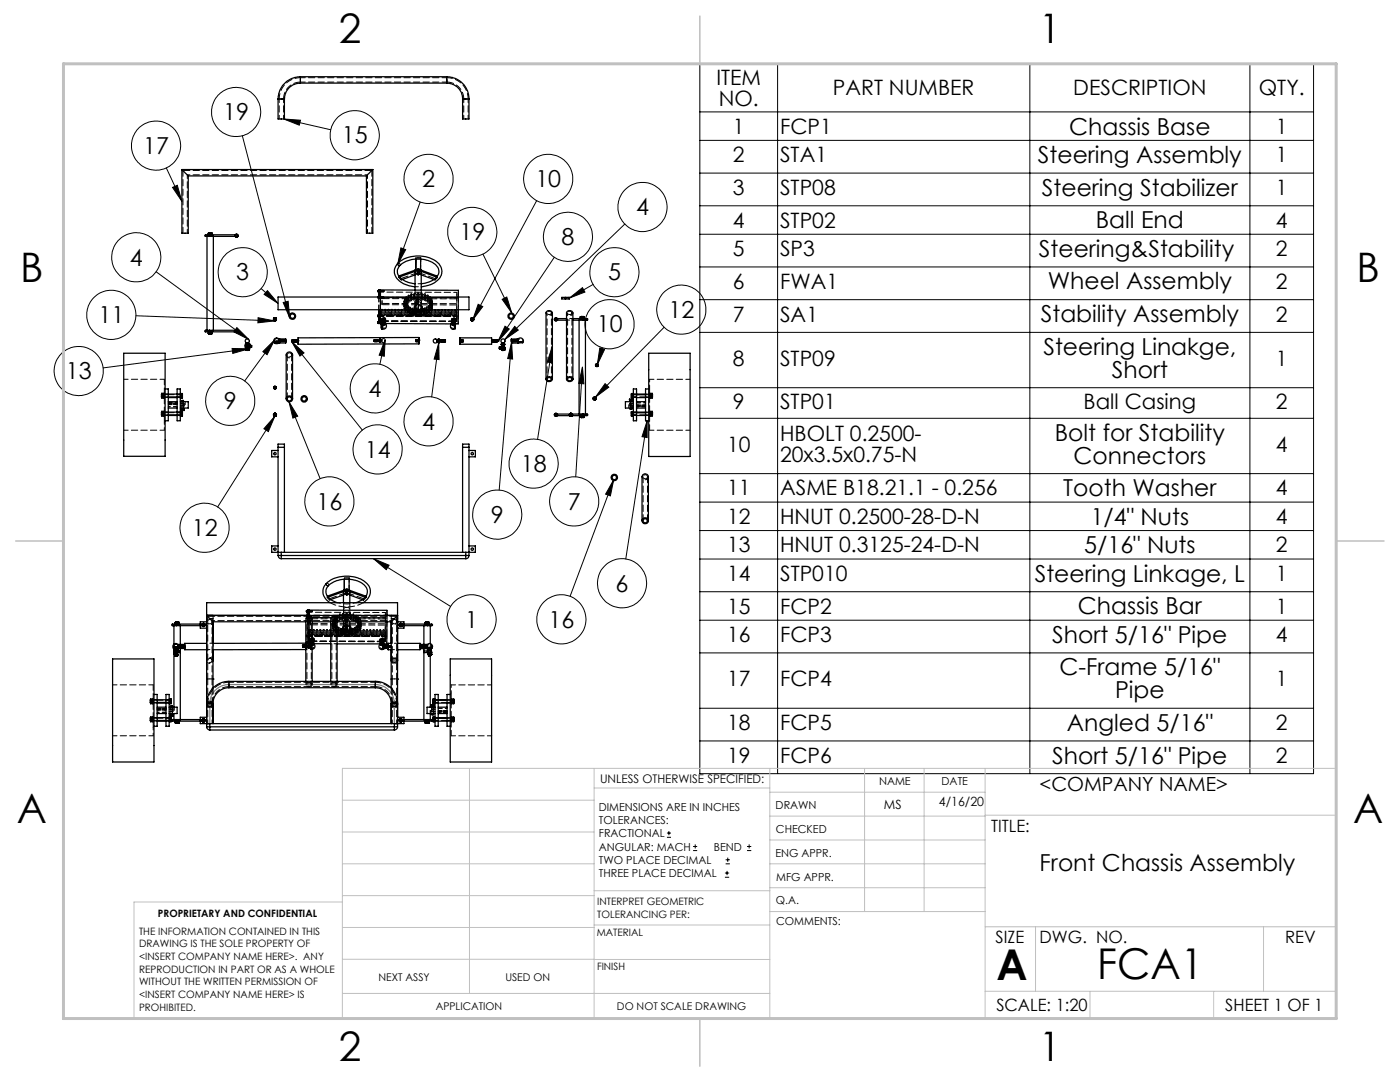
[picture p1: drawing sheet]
<svg xmlns="http://www.w3.org/2000/svg" width="279mm" height="216mm" viewBox="0 0 279 216" stroke-linecap="round" stroke-linejoin="round" font-family="sans-serif">
<defs><g id="words">
<g font-size="8.5">
<text x="198.9" y="195.5">A</text>
<text x="219" y="195.4">FCA1</text>
</g>
<g font-size="8.1">
<text x="67.6" y="8.5">2</text>
<text x="207.3" y="8.5">1</text>
<text x="4" y="56.2">B</text>
<text x="270.7" y="56.2">B</text>
<text x="3.3" y="164.1">A</text>
<text x="270" y="164.1">A</text>
<text x="67.6" y="211.7">2</text>
<text x="207.3" y="211.7">1</text>
</g>
<g font-size="4.7">
<text x="44.6" y="24">19</text>
<text x="68.2" y="28.6">15</text>
<text x="213.4" y="26.8">Chassis Base</text>
<text x="28.6" y="30.7">17</text>
<text x="207.1" y="32.5">Steering Assembly</text>
<text x="84.3" y="37.3">2</text>
<text x="106.8" y="37.3">10</text>
<text x="207.9" y="39">Steering Stabilizer</text>
<text x="91.7" y="47.9">19</text>
<text x="127" y="43">4</text>
<text x="218.7" y="45.6">Ball End</text>
<text x="25.9" y="53">4</text>
<text x="112.1" y="48.9">8</text>
<text x="207.4" y="51.2">Steering&amp;Stability</text>
<text x="47.2" y="56">3</text>
<text x="121.3" y="56">5</text>
<text x="209.1" y="57.8">Wheel Assembly</text>
<text x="19.6" y="64.5">11</text>
<text x="133.4" y="63.4">12</text>
<text x="207.7" y="64.3">Stability Assembly</text>
<text x="119.1" y="66.3">10</text>
<text x="208.2" y="70.8">Steering Linakge,</text>
<text x="13.1" y="75.7">13</text>
<text x="221.9" y="75.3">Short</text>
<text x="44.7" y="81.6">9</text>
<text x="73.5" y="79.1">4</text>
<text x="84.3" y="85.7">4</text>
<text x="210.5" y="88">Bolt for Stability</text>
<text x="72.8" y="91.3">14</text>
<text x="103.9" y="94.2">18</text>
<text x="214.3" y="92.5">Connectors</text>
<text x="63.2" y="101.7">16</text>
<text x="113.3" y="101.7">7</text>
<text x="212.2" y="99">Tooth Washer</text>
<text x="38.3" y="107">12</text>
<text x="98" y="104.3">9</text>
<text x="217.7" y="104.7">1/4&quot; Nuts</text>
<text x="216.4" y="110.4">5/16&quot; Nuts</text>
<text x="122.9" y="118">6</text>
<text x="206.5" y="116">Steering Linkage, L</text>
<text x="92.8" y="125.2">1</text>
<text x="109.5" y="125.2">16</text>
<text x="215.1" y="122.6">Chassis Bar</text>
<text x="210" y="128.2">Short 5/16&quot; Pipe</text>
<text x="211.4" y="134.8">C-Frame 5/16&quot;</text>
<text x="222.5" y="139.3">Pipe</text>
<text x="212.9" y="145.8">Angled 5/16&quot;</text>
<text x="210" y="152.4">Short 5/16&quot; Pipe</text>
<text x="207.5" y="173.7">Front Chassis Assembly</text>
</g>
<g font-size="4.2">
<text x="143" y="17">ITEM</text>
<text x="143.5" y="21.1">NO.</text>
<text x="166.2" y="19.1">PART NUMBER</text>
<text x="214.2" y="19.1">DESCRIPTION</text>
<text x="251.2" y="19.1">QTY.</text>
<text x="146.3" y="26.7">1</text>
<text x="155.7" y="26.7">FCP1</text>
<text x="254.6" y="26.7">1</text>
<text x="146.3" y="32.4">2</text>
<text x="155.7" y="32.4">STA1</text>
<text x="254.6" y="32.4">1</text>
<text x="146.3" y="38.9">3</text>
<text x="155.7" y="38.9">STP08</text>
<text x="254.6" y="38.9">1</text>
<text x="146.3" y="45.4">4</text>
<text x="155.7" y="45.4">STP02</text>
<text x="254.6" y="45.4">4</text>
<text x="146.3" y="51.1">5</text>
<text x="155.7" y="51.1">SP3</text>
<text x="254.6" y="51.1">2</text>
<text x="146.3" y="57.6">6</text>
<text x="155.7" y="57.6">FWA1</text>
<text x="254.6" y="57.6">2</text>
<text x="146.3" y="64.2">7</text>
<text x="155.7" y="64.2">SA1</text>
<text x="254.6" y="64.2">2</text>
<text x="146.3" y="73">8</text>
<text x="155.7" y="73">STP09</text>
<text x="254.6" y="73">1</text>
<text x="146.3" y="81.5">9</text>
<text x="155.7" y="81.5">STP01</text>
<text x="216.3" y="81.5">Ball Casing</text>
<text x="254.6" y="81.5">2</text>
<text x="155.7" y="88.1">HBOLT 0.2500-</text>
<text x="145.1" y="90.1">10</text>
<text x="155.7" y="92.2">20x3.5x0.75-N</text>
<text x="254.6" y="90.1">4</text>
<text x="145.1" y="98.9">11</text>
<text x="155.7" y="98.9">ASME B18.21.1 - 0.256</text>
<text x="254.6" y="98.9">4</text>
<text x="145.1" y="104.5">12</text>
<text x="155.7" y="104.5">HNUT 0.2500-28-D-N</text>
<text x="254.6" y="104.5">4</text>
<text x="145.1" y="110.2">13</text>
<text x="155.7" y="110.2">HNUT 0.3125-24-D-N</text>
<text x="254.6" y="110.2">2</text>
<text x="145.1" y="115.9">14</text>
<text x="155.7" y="115.9">STP010</text>
<text x="254.6" y="115.9">1</text>
<text x="145.1" y="122.4">15</text>
<text x="155.7" y="122.4">FCP2</text>
<text x="254.6" y="122.4">1</text>
<text x="145.1" y="128.1">16</text>
<text x="155.7" y="128.1">FCP3</text>
<text x="254.6" y="128.1">4</text>
<text x="145.1" y="136.9">17</text>
<text x="155.7" y="136.9">FCP4</text>
<text x="254.6" y="136.9">1</text>
<text x="145.1" y="145.7">18</text>
<text x="155.7" y="145.7">FCP5</text>
<text x="254.6" y="145.7">2</text>
<text x="145.1" y="152.2">19</text>
<text x="155.7" y="152.2">FCP6</text>
<text x="254.6" y="152.2">2</text>
</g>
<text font-size="3.9" x="207.5" y="157.8">&lt;COMPANY NAME&gt;</text>
<g font-size="3.4">
<text x="197.8" y="166">TITLE:</text>
<text x="198.7" y="188.1">SIZE</text>
<text x="207.5" y="188.1">DWG. NO.</text>
<text x="256.5" y="188.2">REV</text>
<text x="198.8" y="201.7">SCALE: 1:20</text>
<text x="244.5" y="201.7">SHEET 1 OF 1</text>
</g>
<g font-size="2.5">
<text x="176.4" y="161.4">MS</text>
<text x="187.4" y="160.9">4/16/20</text>
</g>
<text font-size="2.4" x="119.8" y="156.2">UNLESS OTHERWISE SPECIFIED:</text>
<g font-size="2.2">
<text x="119.5" y="161.8">DIMENSIONS ARE IN INCHES</text>
<text x="154.8" y="161.4">DRAWN</text>
<text x="175.4" y="156.6">NAME</text>
<text x="187.9" y="156.7">DATE</text>
<text x="119.5" y="164.4">TOLERANCES:</text>
<text x="119.5" y="167.1">FRACTIONAL</text>
<text x="154.9" y="166.3">CHECKED</text>
<text x="119.5" y="169.7">ANGULAR: MACH</text>
<text x="119.5" y="172.4">TWO PLACE DECIMAL</text>
<text x="142.5" y="169.7">BEND</text>
<text x="154.8" y="170.9">ENG APPR.</text>
<text x="119.5" y="175">THREE PLACE DECIMAL</text>
<text x="154.9" y="175.7">MFG APPR.</text>
<text x="154.9" y="180.4">Q.A.</text>
<text x="154.9" y="184.6">COMMENTS:</text>
</g>
<g font-size="2.1">
<text x="75.5" y="195.7">NEXT ASSY</text>
<text x="100.9" y="195.7">USED ON</text>
<text x="86.9" y="201.5">APPLICATION</text>
<text x="123.1" y="201.6">DO NOT SCALE DRAWING</text>
</g>
<g font-size="2">
<text x="31.5" y="182.9">PROPRIETARY AND CONFIDENTIAL</text>
<text x="119.2" y="180.6">INTERPRET GEOMETRIC</text>
<text x="119.2" y="183.1">TOLERANCING PER:</text>
<text x="27.8" y="186.5">THE INFORMATION CONTAINED IN THIS</text>
<text x="27.8" y="189">DRAWING IS THE SOLE PROPERTY OF</text>
<text x="27.8" y="191.6">&lt;INSERT COMPANY NAME HERE&gt;. ANY</text>
<text x="119.1" y="186.7">MATERIAL</text>
<text x="27.8" y="194.1">REPRODUCTION IN PART OR AS A WHOLE</text>
<text x="27.8" y="196.6">WITHOUT THE WRITTEN PERMISSION OF</text>
<text x="119.1" y="193.5">FINISH</text>
<text x="27.8" y="199.1">&lt;INSERT COMPANY NAME HERE&gt; IS</text>
<text x="27.8" y="201.7">PROHIBITED.</text>
</g>
</g></defs>
<g fill="none" stroke="#000" stroke-width=".2">
<path d="M139.7 12.8h122.4v141.6h-122.4zM155.2 12.8v141.6M205.5 12.8v141.6M249.4 12.8v141.6M33.2 33.5l3.1 6.7M34.4 37.4l1-.4 .9 3.2zM48.4 27.1l9.4 36.3M56.6 23.7l3.4 .3-.3 1zM56.6 23.7l9.4 2.2M139.7 28h122.4M139.7 34.5h122.4M139.7 22.3h122.4"/>
<path d="M31.2 54.2l18.4 13.5M52.1 57.6l3.4 2.9M53.4 58l2.1 2.5-2.8-1.8zM80 49.5l1 .3-1.6 2.9zM83.9 40.3l-4.5 12.4M96.4 50.7l5.7 11.7M100.2 59.7l.9-.4 1 3.1zM107.1 40l-12.8 23.9M110.6 51.3l-11.2 16.8M113.6 59.5l2.6-2.1 .5 .9zM118.4 56.8l-4.8 2.7M124.7 44.7l-24 23.1"/>
<path d="M139.7 41.1h122.4M139.7 46.7h122.4M139.7 53.3h122.4M139.7 59.8h122.4M27.1 63l27.7 1M46.3 69.5l3.4 .1-3.2 .9zM47.3 65.4l2.3 2.3-2.9-1.5zM49.7 69.6l-29.1 3.8M51.5 63.4l3.3 .6-3.3 .4zM52.5 70.2l2.3-2.4-1.5 3zM54.8 67.8l-6 8.2M56.5 60.4l1-.3 .3 3.3z"/>
<path d="M58.2 68.2l2.5 2.2-.8 .6zM58.2 68.2l14.1 17.6M76.9 67.8l-.2 3.3-1-.2zM76.9 67.8l-1.1 4.9M87.6 68.4v3.4l-1-.2zM87.6 68.4l-1.5 10.8M95.4 60.7l.9 .5-2 2.7zM100.8 65.1l.8 .6-2.2 2.4zM102.1 68.3l.2 3.3-1-.1zM102.1 68.3l-2.5 29.5M102.7 65.1l.7 .8-2.7 1.9zM110.2 69v3.4l-1-.2z"/>
<path d="M110.2 69l-2.9 18.7M116.2 73.2l.3 3.4-1-.1zM116.2 73.2l-1.3 21.9M119.7 69.5l.9 .2-1.4 3.1zM120.2 69.4l-1 3.4M120.8 76.6l.7 .7-2.7 2zM132.5 65.3l-13.7 14M139.7 66.3h122.4M139.7 77.4h122.4M54.9 83l-1.3 3.1-.9-.6zM54.9 83l-11.5 18.2M57.7 80.2l1.7 2.8-.9 .4z"/>
<path d="M57.7 80.2l6.2 15.3M122.5 95.7l-.7 3.3-.9-.4zM122.5 95.7l-8.7 23.3M129.2 84v3.3l-1.1-.2zM129.2 84l-4.3 27.5M139.7 83.5h122.4M139.7 94.5h122.4M74.5 111.5l3.1 1.3-.5 .9zM74.5 111.5l15.4 9.5M139.7 100.2h122.4M139.7 105.9h122.4M139.7 111.5h122.4"/>
<path d="M139.7 118.1h122.4M139.7 123.8h122.4M139.7 130.3h122.4M139.7 141.3h122.4M139.7 147.8h122.4M133.1 167.1h.8M133.1 166.2h.8M133.5 165.8v.9M138.3 169.7h.8M138.3 168.9h.8M138.7 168.5v.8M144.7 175h.8"/>
<path d="M144.7 174.2h.8M144.8 172.4h.9M144.8 171.6h.9M145.1 173.8v.8M145.2 171.1v.9M149.1 169.7h.8M149.1 168.9h.8M149.5 168.5v.8"/>
<circle cx="31.1" cy="29.1" r="4.9"/>
<circle cx="47.1" cy="22.4" r="4.9"/>
<circle cx="70.8" cy="27" r="4.9"/>
<circle cx="85.5" cy="35.7" r="4.9"/>
<circle cx="109.4" cy="35.7" r="4.9"/>
<circle cx="27.2" cy="51.4" r="4.9"/>
<circle cx="48.5" cy="54.3" r="4.9"/>
<circle cx="94.2" cy="46.3" r="4.9"/>
<circle cx="113.4" cy="47.3" r="4.9"/>
<circle cx="122.6" cy="54.3" r="4.9"/>
<circle cx="128.2" cy="41.3" r="4.9"/>
<circle cx="15.7" cy="74" r="4.9"/>
<circle cx="22.2" cy="62.8" r="4.9"/>
<circle cx="45.9" cy="80" r="4.9"/>
<circle cx="74.8" cy="77.5" r="4.9"/>
<circle cx="121.7" cy="64.7" r="4.9"/>
<circle cx="136" cy="61.8" r="4.9"/>
<circle cx="75.4" cy="89.7" r="4.9"/>
<circle cx="85.5" cy="84.1" r="4.9"/>
<circle cx="106.5" cy="92.5" r="4.9"/>
<circle cx="40.8" cy="105.3" r="4.9"/>
<circle cx="65.7" cy="100" r="4.9"/>
<circle cx="99.2" cy="102.7" r="4.9"/>
<circle cx="114.6" cy="100" r="4.9"/>
<circle cx="124.1" cy="116.4" r="4.9"/>
<circle cx="94.1" cy="123.6" r="4.9"/>
<circle cx="112" cy="123.6" r="4.9"/>
</g>
<path d="M78.2 131.8h1M78.4 131.4l.7 .8M78.7 131.3v1M79.1 131.4l-.7 .8M41.4 140.6h1M41.5 140.2l.7 .7M41.9 140.1v1M42.2 140.2l-.7 .7M78.2 140.6h1M78.4 140.2l.7 .7M78.7 140.1v1M79.1 140.2l-.7 .7" fill="none" stroke="#808080" stroke-width=".2"/>
<g fill="none" stroke="#808080" stroke-width=".25">
<path d="M41.9 144.4v-4a3.8 3.8 0 0 1 3.8-3.8h29.2a3.8 3.8 0 0 1 3.8 3.8v4"/>
<circle cx="78.7" cy="131.8" r=".61"/>
<circle cx="78.7" cy="131.8" r=".42"/>
<circle cx="41.9" cy="140.6" r=".44"/>
<circle cx="41.9" cy="140.5" r=".61"/>
<circle cx="41.9" cy="140.6" r=".42"/>
<circle cx="41.9" cy="140.6" r=".63"/>
<circle cx="78.7" cy="140.6" r=".64"/>
<circle cx="78.7" cy="140.6" r=".44"/>
</g>
<g fill="none" stroke="#c0c0c0" stroke-width=".2">
<path d="M68.3 159.7h50.3M93.7 153.3v44.9M118.6 153.3v49.9M118.6 157.2h35M153.6 153.3v49.9M153.6 158.1h43M172.5 153.3v28.6M184.4 153.3v28.6M196.6 153.3v49.9M68.3 180h-41.6v23.2h240v-49.9h-198.4v49.9M68.3 166h50.3M68.3 178.7h50.3"/>
<path d="M68.3 172.4h50.3M118.6 177.7h35M153.6 162.8h43M153.6 177.1h43M153.6 172.4h43M153.6 167.6h43M196.6 162.7h70.1M68.3 198.2h85.3M68.3 191.4l85.3 .1M68.3 185.1h50.3M118.6 184.6h35M153.6 181.9h43"/>
<path d="M196.6 184.9h70.1M196.6 197.8h70.1M206.7 184.9v12.9M217.5 197.8v5.4M242.2 197.8v5.4M252.2 184.9v12.9"/>
</g>
<path d="M139.7 3.2v9.5M3.1 107.9h9.6M266.7 107.9h9.5M139.7 203.2v9.6" fill="none" stroke="#c0c0c0" stroke-width=".3"/>
<path d="M12.7 12.7h254v190.5h-254z" fill="none" stroke="#c0c0c0" stroke-width=".6"/>
<path d="M56.5 60.4l1-.3 .3 3.3zM56.6 23.7l3.4 .3-.3 1zM80 49.5l1 .3-1.6 2.9zM95.4 60.7l.9 .5-2 2.7zM100.8 65.1l.8 .6-2.2 2.4zM113.6 59.5l2.6-2.1 .5 .9zM110.2 69v3.4l-1-.2zM129.2 84v3.3l-1.1-.2zM116.2 73.2l.3 3.4-1-.1zM102.1 68.3l.2 3.3-1-.1zM87.6 68.4v3.4l-1-.2zM74.5 111.5l3.1 1.3-.5 .9zM57.7 80.2l1.7 2.8-.9 .4zM54.9 83l-1.3 3.1-.9-.6zM58.2 68.2l2.5 2.2-.8 .6zM46.3 69.5l3.4 .1-3.2 .9zM51.5 63.4l3.3 .6-3.3 .4zM53.4 58l2.1 2.5-2.8-1.8zM34.4 37.4l1-.4 .9 3.2zM76.9 67.8l-.2 3.3-1-.2zM102.7 65.1l.7 .8-2.7 1.9zM54.8 67.8l-1.5 3-.8-.6zM47.3 65.4l2.3 2.3-2.9-1.5zM100.2 59.7l.9-.4 1 3.1zM119.7 69.5l.9 .2-1.4 3.1zM120.8 76.6l.7 .7-2.7 2zM122.5 95.7l-.7 3.3-.9-.4z" fill="#000"/>
<g fill="none" stroke="#000" stroke-width=".25">
<path d="M55.5 19.8v3.9h1.3v-3.9M55.5 19.8h1.3M59.9 16.6a3.2 3.2 0 0 0-3.1 3.2M59.9 15.3a4.5 4.5 0 0 0-4.4 4.5M59.9 15.3v1.3M59.9 15.3h29.2M59.9 16.6h29.2M89.1 16.6a3.1 3.1 0 0 1 3.2 3.2M89.1 15.3a4.5 4.5 0 0 1 4.5 4.5M89.1 15.3v1.3M92.3 19.8v3.9h1.3v-3.9M92.3 19.8h1.3"/>
<path d="M36.3 33.8l1.3 1.3M36.3 33.8v12.7h1.3v-11.4M36.3 33.8h38.1M37.6 35.1h35.5M74.4 33.8l-1.3 1.3M74.4 33.8v12.7h-1.3v-11.4M41.3 47.2v18.7M41.6 46.6v.2M41.6 46.5h.1M41.6 46.5v.1M41.6 46.5h.3M41.7 46.5h.5"/>
<path d="M41.7 46.5v.3M41.8 46.8h-.6a.23 .23 0 0 0-.3 0 .23 .23 0 0 0 0 .4 .23 .23 0 0 0 .3 0h.6M41.8 46.8v.4M41.8 47.2h5.1M41.8 46.8h5.1M41.9 46.5l.3 .1M41.9 46.5h.4M42.2 46.6v.2M42.2 46.5h.1M42.3 46.5l-.1 .1M42.3 46.5l.1 .1M42.4 46.6v.2"/>
<path d="M42.6 47.2v18.7M75.5 59.3h.1M75.5 58h.1M75.5 58.2h.1M75.5 58v.2zM75.5 58v.2M75.5 58.1h.1M75.5 58v.1M75.6 59.3h.1M75.6 58h.1M75.6 58v.2h-.1M75.9 57.9h-.3v1.4"/>
<path d="M75.9 57.9v1.4M75.9 57.9h15.6v1.4M79.4 52.6a2.38 2.38 0 0 0 .9 3.8l1.2 .6 1.3 .2M79.4 52.6a6.2 6.2 0 0 1 8.3 .2 2.43 2.43 0 0 1-1.1 3.7l-1.1 .4-1.4 .3M79.4 52.6l.1 .3 .3 .1M79.8 53a5.7 5.7 0 0 1 7.3 .1l.5 .9-.1 .6-.2 .5M79.8 53a1.78 1.78 0 0 0-.2 2.2v.1M80.3 55.7l1.1 .6 1.4 .3M82.8 57.9v-3.6a.68 .68 0 0 1 .6-.4 .68 .68 0 0 1 .7 .4v3.6M82.8 54.9l-2.7 .9-.5-.5M82.8 53.9v.3M82.8 54.2l-3.2 1.1"/>
<path d="M82.8 53.9l-3.2 1.2M83 54l-.2 .2M83 53.8l-.2 .1M83 51.7v2.3M83.9 53.8l.2 .1M84 51.7l-.1 2.3 .2 .2M84.1 54.9l2.7 .9 .5-.4M84.1 53.9v.3M84.1 54.2l3.2 1.2M84.1 53.9l3.2 1.2M86.6 55.8l-.9 .4-1.6 .4M87.3 55.1v.3"/>
<path d="M112.8 59.3h.8v.4h-.8M112.8 59.3v.4M112.8 59.3h-.7v.4h.7M24.7 70.5h8.2v20.6h-8.2zM32.9 77.6h.7v6.4h-.7M33.6 79.3h1.7M33.6 78.6h1.7M33.6 79.2h1.7M35.3 77.6h.7v6.4h-.7zM36 78.5h.4v.2M36 79.4h.4M36 79.3h.4"/>
<path d="M36 78.9h.4M36.4 79.3v.1M36.4 78.9v.2M36.4 78.5v.2M36.4 79.3h.1M36.4 79.1v.2M36.4 78.7v.2M36.4 78.7v.4M41.6 66.5v.1M41.6 66.2v.3M41.6 66.6h.1M41.6 66.6h.3"/>
<path d="M41.7 66.6h.1M41.7 66.6h.5M41.7 66.5l.2 .1M41.7 66.5l-.1 .1M41.7 66.2v.3M41.8 65.9h-.6a.23 .23 0 0 0-.3 0 .23 .23 0 0 0 0 .3 .23 .23 0 0 0 .3 0h.6M41.8 66.6h.2M41.8 66.6h.1M41.8 66.6h.4M41.8 65.9v.3M41.8 66.2h5.1M41.8 65.9h5.1"/>
<path d="M41.9 66.6h.4M42.2 66.5l-.3 .1M42.2 66.5l.1 .1M42.2 66.2v.3M42.2 66.6h.1M42.4 66.5l-.1 .1M42.4 66.2v.3M49 69.6h.1M49 69.3v.3M49 69.3h.1M49 69.3h-.1v-.4h.3v.4M49.1 68.4a.42 .42 0 0 1-.1-.6 .42 .42 0 0 1 .7 0 .42 .42 0 0 1-.1 .6"/>
<path d="M49.1 68.4h.5M49.1 68.8v.1h.5v-.1M49.1 68.4v.3M49.1 69.8h.1M49.1 69.7h.1M49.1 69.6h.1M49.1 69.6h.4M49.1 69.3h.4M49.1 69.3h.2M49.1 69.3h-.1M49.1 69.9h.1M49.1 69.6h.2"/>
<path d="M49.2 69.7l-.1 .1M49.2 69.6l-.1 .1M49.2 69.8l-.1 .1M49.2 69.8h.1M49.2 69.7h.1M49.2 69.6h.1M49.2 69.9h.3M49.2 69.9h.1M49.3 69.6h.2M49.3 69.6h-.2M49.3 69.3v.3M49.4 68.7h-.4v.1h.4"/>
<path d="M49.4 68.7h.3M49.4 68.7v.1M49.4 68.8h.3M49.4 69.3h.1M49.5 69.3h-.2M49.5 69.3h.1M49.5 69.6h.2M49.5 69.3h.2M49.5 69.9h.1M49.5 69.8h.1M49.5 69.7h.1M49.5 69.6h.1"/>
<path d="M49.5 69.8l-.3 .1M49.5 69.8h-.3M49.5 69.7l-.3 .1M49.5 69.7h-.3M49.5 69.6l-.3 .1M49.5 69.6h-.3M49.5 69.7v.1M49.5 69.8v.1M49.6 69.8h-.1M49.6 69.7h-.1M49.6 69.9h-.1M49.6 69.9h.1"/>
<path d="M49.6 69.8h.1M49.6 69.7h.1M49.6 69.8l-.5 .1M49.6 69.8h-.5M49.6 69.7l-.5 .1M49.6 69.7h-.5M49.6 69.6l-.5 .1M49.6 68.4v.3M49.6 69.6h-.1M49.6 69.6h.1M49.6 69.3v.3M49.7 69.6h.1"/>
<path d="M49.7 69.3h.1M49.7 69.3h-.1M49.7 69.3v.3M49.7 68.9h-.2v.4M49.7 68.8h.1M49.7 68.7h.1M49.7 68.7v.1M49.7 68.9v.4M49.7 68.9h.5v.4h-.5M54.6 63.6h.1M54.6 63.7l.1 .3M54.6 63.7h.1"/>
<path d="M54.6 63.8v.1M54.6 77.2l.3-.2 .2 .2v.3l-.2 .2-.3-.2zM54.7 63.9v.1M54.7 63.5l-.1 .2M54.7 64h.3M54.7 64h.2M54.7 63.5h.3M54.7 63.5h.1M54.8 64h.1M54.8 63.4h.1M54.8 68.2h.1zM54.8 68.3h.8a.58 .58 0 0 1-.8 .1z"/>
<path d="M54.8 68.4l.8-.1a.44 .44 0 0 1-.8 .1zM54.9 68.3h.7M54.9 63.4l.1 .1M54.9 63.4l-.2 .1M54.9 64h.1M54.9 63.4h.1M55 68.3h.5M55 64h.1M55 64h-.1M55 63.5l.1 .2M55 63.5l.1 .1M55 63.5h.1"/>
<path d="M55.1 63.9l-.1 .1M55.1 63.5h.1M55.1 63.7l-.1 .3M55.1 63.6v.1M55.1 63.7h.1M55.1 63.6h.1M55.1 63.8l.1 .1M55.6 68.2h.1M55.5 68.2h.2M55.7 68.2h.1M55.7 67.7a.59 .59 0 0 0-.9-.1 .59 .59 0 0 0 0 .8M55.7 68.4h-.1"/>
<path d="M55.7 68.2v.2M55.7 67.7v.4M55.7 67.7h.1M55.7 68.4h.1M55.7 68.1v.1M55.7 68.1h.1M55.7 67.9h.1M55.7 67.9v.2M55.8 68.1l-.1 .1M55.8 67.7v.2M55.8 67.7l-.1 .2M55.8 67.7h.1"/>
<path d="M55.8 67.9v.2M57 67.6v.8zM57 67.8v.5zM57 67.6h-1.2v.8h1.2M57.1 79.6v-8.8a.64 .64 0 0 1 .6-.6 .64 .64 0 0 1 .7 .6v8.8M58.2 68.1h.1M58.2 67.9v.2M58.2 67.9h.1M58.2 67.9l.1 .3M58.2 68.1l.1 .1M58.3 67.9h.1M58.3 67.9v.2"/>
<path d="M58.3 68.1v.1M58.3 67.9v.3M58.3 68.1h.1M58.3 67.9l.1 .3M58.3 68.1l.1 .1M58.4 67.9h.1M58.4 67.9v.2M58.4 68.1v.1M58.4 68.1h.1M58.4 67.9l.1 .3M58.4 67.9l.1 .2M58.5 68.1v.1"/>
<path d="M58.5 68.1h.1M58.5 67.9v.2M58.5 67.9v.3M58.5 67.9h.1M58.5 67.9l.1 .3M58.5 67.9l.1 .2M58.6 68.1v.1M58.6 68.1h.1M58.6 67.9v.2M58.6 67.9v.3M58.6 67.9h.1M58.6 67.9l.1 .2"/>
<path d="M58.7 67.9h.1M58.7 68.1h.1M58.7 67.9v.3M58.7 67.9v.2M58.7 68.1v.1M58.7 67.9l.1 .2M58.8 67.9h.1M58.8 68.1h.1M58.8 67.9v.3M58.8 67.9v.2M58.8 68.1v.1M58.8 67.9l.1 .2"/>
<path d="M58.9 67.9h.1M58.9 68.1h.1M58.9 67.9v.3M58.9 67.9v.2M58.9 68.1v.1M58.9 67.9l.1 .3M58.9 67.9l.1 .2M59 67.9h.1M59 68.1v.1M59 68.1h.1M59 67.9v.3M59 67.9l.1 .2"/>
<path d="M59.1 68.1l-.1 .1M59.1 67.9h-.1M59.1 67.9v.3M59.1 67.9v.2M59.1 67.9h.1M59.1 68.1v.1M59.1 68.1h.1M59.1 67.9l.1 .2M59.2 68.1l-.1 .1M59.2 67.9h-.1M59.2 67.9v.3M59.2 67.9v.2"/>
<path d="M59.2 67.9h.1M59.2 68.1v.1M59.2 68.1h.1M59.2 67.9l.1 .2M59.3 68.1l-.1 .1M59.3 67.9h-.1M59.3 68.1h.1M59.3 67.9v.3M59.3 67.9v.2M59.3 67.9h.1M59.3 68.1v.1M59.3 67.9l.1 .2"/>
<path d="M59.4 68.1l-.1 .1M59.4 67.9h-.1M59.4 68.1h.1M59.4 67.9v.3M59.4 67.9v.2M59.4 67.9h.1M59.4 68.1v.1M59.5 67.9h-.1M75.4 64.2v.3zM75.4 64.2h.1M75.4 64.2v.3M75.4 64.4h.1"/>
<path d="M75.4 64.3h.1M75.4 62.9v.2zM75.4 62.9v.3M75.4 63.1h.1M75.4 63h.1M75.4 64.5h.2M75.4 64.2h.2M75.4 63.2h.2M75.4 62.9h.2M75.6 64.2h.1M75.6 64.2v.3M75.6 62.9v.3"/>
<path d="M75.6 62.9v-1.1v2.8M75.6 63.2v1M75.6 64.5v.1M75.6 64.6h.5M75.9 61.8v2.8M76.1 65.5l.1 .1M76.1 64.6v.9zM76.1 64.7v.8zM76.2 65.6h.1M76.2 65.6v.1M76.3 65.6v.1M76.5 64.3l.4 .3v-.7l-.2-.3-.5 .1-.1 .9a.61 .61 0 0 1 1 .4 .61 .61 0 0 1-.9 .6"/>
<path d="M76.5 64.4l.4 .2M76.5 64.5l.3 .1M76.5 64.4l-.3 .2M76.5 64.3l-.3 .2-.1 .2M76.5 64.4h.1M76.9 64.6h13.2M82.7 61.8h.1M82.7 61.8v.1M82.8 61.9v.6M82.8 62.2h-.1v.1M82.8 61.9h-.2l.1 .4M82.8 62.3h-.1l.1 .1"/>
<path d="M82.8 61.8h.1M82.8 61.8v.1M83.2 61.8l.2-.1 .3 .1M83.2 61.8h.5M83.2 62.1v.1l-.3 .1a.56 .56 0 0 0 .3 .7 .56 .56 0 0 0 .7-.2l.2-.2-.1-.3-.5-.1M83.2 61.8h-27.7v-2.5h38.1v2.5h-9.9M83.2 62.1h.3M83.2 61.8v.3M83.5 62.1v.1M83.5 61.8v.3M83.5 61.8v.4M83.6 67.3l-24.1 .1v1.3l24.1-.1"/>
<path d="M83.6 67.3v1.3zM83.6 67.8v.4zM83.6 67.9h.1M84 61.8l.1 .3M84.1 61.8h.1M84.1 62.1h.1M84.1 62.1l.4 .1M84.1 62.1v.4M84.2 61.9h.1M84.3 62.1l.2 .1M84.4 61.8l-.2 .1M84.4 61.8h.1"/>
<path d="M84.5 61.8v.3zM84.5 62.2h.1M84.5 62h.1M84.5 61.8h.1M84.6 62v.2zM87.2 67.8a.41 .41 0 0 0-.6-.1 .41 .41 0 0 0 0 .6 .41 .41 0 0 0 .6 0M87.2 67.8v.5M87.2 68.3h.3M87.5 67.6v.2M87.5 67.9v.5M87.5 67.8v.5M87.5 67.8h-.3"/>
<path d="M87.5 67.9h.1M87.5 67.6h.1v.3M87.5 67.6v.3M87.5 68.3v.1M87.6 67.9v.5h-.1M87.6 67.8h.2v.5h-.2M87.8 68.2h.3M87.8 67.9h.3M88.1 68.2h.1M88.1 67.8v.1M88.1 67.8l.1 .1M88.1 67.9v.3"/>
<path d="M88.1 67.8l.1 .4M88.1 67.8h.1M88.2 67.9h.1M88.2 67.9v.3M88.2 67.8v.1M88.2 68.2h.1M88.2 67.8v.4M88.2 67.8l.1 .1M88.2 67.8l.1 .4M88.2 67.8h.1M88.3 67.9h.1M88.3 67.9v.3"/>
<path d="M88.3 68.2h.1M88.3 67.8v.1M88.3 67.8v.4M88.3 67.8h.1M88.3 67.8l.1 .4M88.4 67.9h.1M88.4 67.9v.3M88.4 67.8v.1M88.4 68.2h.1M88.4 67.8v.4M88.4 67.8h.1M88.4 67.8l.1 .4"/>
<path d="M88.5 67.9h.1M88.5 67.9v.3M88.5 67.8v.1M88.5 68.2h.1M88.5 67.8v.4M88.5 67.8h.1M88.5 67.8l.1 .4M88.6 67.9h.1M88.6 67.9v.3M88.6 67.8v.1M88.6 68.2h.1M88.6 67.8v.4"/>
<path d="M88.6 67.8h.1M88.6 67.9l.1 .3M88.7 67.8v.1M88.7 68.2h.1M88.7 67.9v.3M88.7 67.8v.4M88.7 67.8h.1M88.7 67.9h.1M88.7 67.9l.1 .3M88.8 68.2h.1M90.1 64.7v-.8l.3-.3 .5 .2v.9M90.5 64.5l-.4 .2a.4 .4 0 0 1 .4-.3 .4 .4 0 0 1 .4 .3"/>
<path d="M90.5 64.5l-.3 .1M90.5 64.5h.1M90.5 64.5h.2M90.7 64.5l.1 .1M90.7 64.5h.1M90.7 64.6h.1M90.8 64.6a.59 .59 0 0 0-.8 .1 .59 .59 0 0 0 .1 .8 .59 .59 0 0 0 .8 0l-.1-.9M90.8 64.6h.1M90.8 65.2h.1M90.8 65.1v.1M90.8 64.6v.2M91.5 61.8l-.1 2.8h-.5"/>
<path d="M91.8 67.4v1.3zM91.8 67.9v.3zM91.8 67.4h6.3v1.3h-6.3M91.8 68.1h.1M94 63.7l.1 .3M94 63.7h.1M94 63.6h-.1M94 63.6v.1M94.1 63.9v.1M94.1 63.5h.1M94.1 64h.3M94.1 63.5l-.1 .2"/>
<path d="M94.1 63.5h.3M94.1 63.5l-.1 .1M94.2 64h.1M94.2 63.4v.1M94.2 63.4h.1M94.3 64h.1M94.3 63.4h.1M94.4 63.5l.1 .2M94.4 63.5h.1M94.4 63.9v.1M94.5 63.7l-.1 .3M94.5 63.7h.1"/>
<path d="M94.5 63.8v.1M98.1 67.9h.1M98.1 68.1h.1M98.1 67.9v.3M98.1 67.9v.2M98.1 68.1v.1M98.1 67.9l.1 .2M98.2 68.1l-.1 .1M98.2 67.9h.1M98.2 67.9v.3M98.2 68.1v.1M98.2 67.9h-.1"/>
<path d="M98.2 68.1h.1M98.2 67.9v.2M98.2 67.9l.1 .2M98.3 68.1l-.1 .1M98.3 67.9h.1M98.3 68.1h.1M98.3 67.9v.2M98.3 67.9v.3M98.3 67.9h-.1M98.3 68.1v.1M98.3 67.9l.1 .3M98.3 68.1l.1 .1"/>
<path d="M98.4 67.9h.1M98.4 67.9v.2M98.4 68.1v.1M98.4 68.1h.1M98.4 67.9v.3M98.4 67.9l.1 .3M98.4 68.1l.1 .1M98.5 67.9h.1M98.5 67.9v.2M98.5 68.1v.1M98.5 68.1h.1M98.5 67.9l.1 .3"/>
<path d="M98.5 68.1l.1 .1M98.6 67.9h.1M98.6 67.9v.2M98.6 68.1v.1M98.6 68.1h.1M98.6 67.9v.3M98.6 67.9l.1 .3M98.6 68.1l.1 .1M98.7 67.9h.1M98.7 67.9v.2M98.7 68.1v.1M98.7 68.1h.1"/>
<path d="M98.7 67.9v.3M98.7 67.9l.1 .3M98.7 68.1l.1 .1M98.8 67.9h.1M98.8 67.9v.2M98.8 68.1v.1M98.8 67.9v.3M98.8 68.1h.1M98.8 67.9l.1 .3M98.8 68.1l.1 .1M98.9 67.9h.1M98.9 67.9v.2"/>
<path d="M98.9 68.1v.1M98.9 67.9v.3M99 68.1v.1M99 67.9h.1M99 68.1h.1M99 67.9v.3M99 67.9v.2M99.1 68.1v.1M99.1 67.9h.1M99.1 68.1h.1M99.1 67.9v.3M99.1 67.9v.2"/>
<path d="M99.1 67.9l.1 .2M99.1 67.9l.1 .3M99.2 68.1v.1M99.2 67.9h.1M99.2 68.1h.1M99.2 67.9v.3M99.2 67.9v.2M99.2 67.9l.1 .2M99.2 67.9l.1 .3M99.3 68.1v.1M99.3 67.9h.1M99.3 68.1h.1"/>
<path d="M99.3 67.9v.3M99.3 67.9v.2M99.3 67.9l.1 .2M99.4 68.1h-.1M99.7 69.3h.1M99.7 69.6h.1M99.7 69.3v.3M99.8 69.6h.3M99.8 69.3h.3M99.8 69.3h.1M99.8 69.3h-.1M99.9 69.5l.2 .1"/>
<path d="M99.9 69.5l-.1 .1M99.9 69.3v.2M100 68.7h.8v.1h-.8zM100.1 69.3h-.2M100.1 69.3h.2M100.1 69.6h.2M100.1 68.7v.2h.5v-.1M100.2 68.4a.41 .41 0 0 1-.1-.6 .41 .41 0 0 1 .6 0 .41 .41 0 0 1-.1 .6M100.2 68.4h.4M100.2 68.4h.1M100.2 68.4l-.1 .3M100.2 69.7v.1"/>
<path d="M100.2 69.7h.1M100.2 69.6v.1M100.3 69.6h.1M100.2 69.8v.1M100.2 69.9h.4M100.2 69.6h.1M100.2 69.9h.1M100.2 69.8h.1M100.2 68.9l.1 .6M100.3 69.5l-.2 .1M100.3 69.5v.1M100.3 69.3h.1"/>
<path d="M100.3 69.5h.3M100.3 69.5h.2M100.3 69.4h.2M100.3 69.3h.2M100.3 69.3v.3M100.5 69.8h.1M100.5 69.7l.1 .1M100.5 69.7h.1M100.5 69.6l.1 .1M100.5 69.6h.1M100.5 69.5l.1 .1M100.5 69.5h.1"/>
<path d="M100.5 69.4l.1 .1M100.5 69.4h.1M100.5 69.3l.1 .1M100.5 69.3h.1M100.5 69.8l.1 .1M100.5 69.3l-.2 .1h.3M100.5 69.9h-.3M100.5 69.8l-.3 .1M100.5 69.8h-.3M100.5 69.7l-.3 .1M100.5 69.7h-.3M100.5 69.6l-.3 .1"/>
<path d="M100.5 69.6h-.3M100.5 69.5h-.2h.2M100.5 69.4h-.2h.2M100.5 69.9h.1M100.5 68.9v.4M100.6 69.8h-.4M100.6 69.9h.1M100.6 69.7h-.4M100.6 69.6h-.4M100.6 69.6h-.3M100.6 69.5h-.3M100.6 69.4h-.3"/>
<path d="M100.6 69.3h-.3M100.6 69.8h.1M100.6 69.7h.1M100.6 69.6h.1M100.6 69.5h.1M100.6 69.4h.1M100.6 69.3h.1M100.6 68.4v.3M102.1 67.7v.8zM102.1 67.7l1.2-.1v.5M102.1 67.8v.5zM103.3 68.1v.3l-1.2 .1"/>
<path d="M103.3 67.7h.1M103.3 67.7l.1 .4M103.3 67.7v.4M103.3 68.1h.1M103.3 68.4h.1M103.4 67.7a.57 .57 0 0 1 .7-.3 .57 .57 0 0 1 .3 .8 .57 .57 0 0 1-.8 .2h-.2M103.4 67.7h.1M103.4 68.1v.3M103.4 67.7v.4M109 75.7v-13.3a.67 .67 0 0 1 .6-.4 .67 .67 0 0 1 .6 .4v13.3M109 75.5a.6 .6 0 0 1 .8-.3 .6 .6 0 0 1 .3 .8 .62 .62 0 0 1-.7 .1 .62 .62 0 0 1-.4-.6zM111.2 63.6h1.9"/>
<path d="M111.2 63.9h1.9M113.1 75.7v-13.3a.67 .67 0 0 1 .6-.4 .67 .67 0 0 1 .6 .4v13.3M113.2 75.3a.57 .57 0 0 1 .8-.1 .57 .57 0 0 1 .1 .8 .57 .57 0 0 1-.8 .1 .57 .57 0 0 1-.1-.8zM114.3 63.6h2M114.3 63.9h2M115.6 63.9v18.7M115.8 63.3v.3M115.9 63.2l.1 .1M115.9 63.2h.3M115.9 63.2l-.1 .1M116 63.2h.1M116 63.2h.3"/>
<path d="M116 63.3v.3M116 63.1v.1M116 63.1h.1M116.1 63.1l.4 .1M116.2 63.2h.1M116.2 63.2l-.2 .1M116.2 63.2l.2 .1M116.2 63.2h.3M116.3 63.6h.6a.23 .23 0 0 1 .3 0 .23 .23 0 0 1 0 .3 .23 .23 0 0 1-.3 0h-.6M116.3 63.2h.1M116.3 63.2h.2M116.3 63.6v.3"/>
<path d="M116.4 63.3v.3M116.5 63.2h.1M116.5 63.2l-.1 .1M116.5 63.2l.1 .1M116.6 63.3v.3M116.8 63.9v18.7M118.4 79.5l.1 .2 .3 .1M118.4 79.5v.2l.4 .1M118.5 79.3h.3M118.5 79.3l-.1 .2M118.8 79.3l.2 .2M118.9 72.7l.2-.2 .3 .2v.3l-.3 .2-.2-.2z"/>
<path d="M119 79.5l-.2 .3M125.6 79.8l.2 .2M125.6 79.8l.2-.1v.1M125.6 79.8h.2M125.8 79.8h.1M125.8 79.8h.3M125.8 79.8v.2M125.8 80v.2M126 79.2v.2M126 78.8v.3M126 78.8v.4M126 79.4h.1"/>
<path d="M126 78.7v.1M126 78.5v.2M126 78.7h.4M126 78.5h.4M126 79.1v.1M126 79.1h.4M126 79.4h.4M126.1 79.8v.2M126.1 80v.2M126.2 79.8h-.1M126.2 79.8v-.1l.1 .1M126.2 79.8h.1"/>
<path d="M126.3 79.8l-.2 .2M126.4 77.6h.6v6.4h-.6zM127 79.3h1.8M127 78.8h1.8M127 78.6h1.8M129.5 70.5h8.2v20.6h-8.2zM129.5 77.6h-.7v6.4h.7M33.6 82.9h1.7M33.6 82.2h1.7M33.6 82.8h1.7M33.6 81.4h1.7M33.6 80.2h1.7"/>
<path d="M36 80.2h1.6v1.2h-1.6M36 82.9h.4M36 82.5h.4M36 83h.4M36 82.1h.4M36.1 81.8v.1l.2-.1M36.1 81.8h.2M36.3 81.7v.1M36.3 81.6l-.2 .2M36.3 81.7h.3M36.3 81.6v.1M36.3 80.2v-.3h.3v.3"/>
<path d="M36.3 81.4v.2M36.4 82.9v.1M36.4 82.1v.2M36.4 82.5v.2M36.4 82.9h.1M36.4 82.3v.2M36.4 82.3v.4M36.4 82.7v.2M36.6 81.7l.1 .1M36.6 81.6l.2 .2M36.6 81.6v.1M36.6 81.4v.2"/>
<path d="M36.7 81.8v.1l.1-.1M36.7 81.8h.1M54.6 82.9h.1M54.6 82.8l.1 .2M54.6 82.9l.1 .1M54.6 82.8v.1M54.6 82.7v.1M54.7 83h.1M54.7 82.5l-.1 .3M54.7 82.5h.3M54.7 83l.2 .1M54.7 83h.3"/>
<path d="M54.7 82.5h.1M54.8 83v.1M54.8 83h.1M54.8 82.4v.1M54.9 82.4l-.2 .1M54.9 82.4l.1 .1M54.9 82.5h.1M55 83l-.1 .1M55 82.5l.1 .3M55 82.5h.1M55.1 83h-.1M55.1 82.5h.1"/>
<path d="M55.1 82.8l-.1 .2M55.1 82.6v.1M55.1 82.8h.1M55.1 82.8v.1l-.2 .2M55.1 82.7l.1 .1M55.1 82.9h.1M55.2 82.8h.1M55.5 89.3h1.3M55.5 89.9h-1.3v1.3h1.3M92.3 89.3h1.3M93.6 89.9h1.3v1.3h-1.3M111.2 82.6h2.6"/>
<path d="M111.2 82.9h2.6M113.6 82.8h.1M113.6 82.8l.1 .1M113.7 82.7h.1M113.7 82.9h.1M113.7 83h.1M113.7 82.7l-.1 .1M113.8 82.9h.1M113.8 82.6l-.1 .1M113.8 82.9l-.1 .1M113.8 82.9h-.1M113.8 82.5v.1"/>
<path d="M113.8 82.5l.2-.1 .1 .2h2.2M113.8 82.5h.1M113.9 82.6h.1M113.9 82.9h.1M114.1 82.9v.2l-.3-.1M114.1 82.9h2.2M114.2 82.9h-.1M114.2 82.7v.2M114.2 82.6v.1M114.2 82.7h.1M115.8 83.2l.1 .1M115.8 82.9v.3"/>
<path d="M115.9 83.3h.3M116 83.3h.1M116 83.3h.5M116 83.2l.2 .1M116 83.2l-.1 .1M116 82.9v.3M116.2 83.3h.3M116.3 82.6h.6a.23 .23 0 0 1 .3 0 .23 .23 0 0 1 0 .3 .23 .23 0 0 1-.3 0h-.6M116.3 82.6v.3M116.4 83.2l-.2 .1M116.4 83.2l.1 .1M116.4 82.9v.3"/>
<path d="M116.5 83.3h.1M116.5 83.3h-.4M116.6 83.2l-.1 .1M116.6 82.9v.3M125.8 81.4v.3h.3v-.3M126 82.8v.2M126 82.4v.3M126 82.4v.4M126 83h.1M126 82.2v.2M126 82.1v.1M126 82.2h.4"/>
<path d="M126 82.1h.4M126 82.7v.1M126 82.7h.4M126 83h.4M126.4 80.2h-1.6v1.2h1.6M127 82.9h1.8M127 82.4h1.8M127 82.2h1.8M127 81.4h1.8M127 80.2h1.8M55.5 108.9h-1.3v1.3h1.9M55.5 110.8h.6"/>
<path d="M55.5 110.8v.1a.6 .6 0 0 0 .6 .6M56.1 110.8v.7M56.1 111.5h36.9M56.1 110.8h36.9M56.1 110.2h36.9M56.1 110.2v.6M56.8 110.2v-21.6h-1.3v22.2M65.1 116.5a2.36 2.36 0 0 0 .8 3.8M65.1 116.5a6.3 6.3 0 0 1 8.2 .1 2.38 2.38 0 0 1-.8 3.7M65.1 116.5l.2 .3h.2M65.3 119v.2M65.5 116.8a5.7 5.7 0 0 1 7.5 .3 1.84 1.84 0 0 1 0 2v.1"/>
<path d="M65.5 116.8l-.4 1v.5l.2 .7M66 119.6l1.3 .7M68.5 118.7l-2.7 1-.5-.5M68.6 118l-3.3 1.2M68.6 117.8v.2M68.6 117.8l-3.3 1.2M68.7 115.6v2.3l-.1 .1M68.7 117.7l-.1 .1M69.7 115.6v2.3l.1 .1M69.7 117.7l.1 .1M69.8 117.8v.2M69.8 118l3.2 1.2"/>
<path d="M69.8 117.8l3.2 1.2M69.8 118.7l2.7 1 .5-.5M72.3 119.7l-1.3 .6M92.3 110.2v-21.6h1.3v22.2M93 110.8v.7M93 110.8h.6M93 110.2v.6M93.6 108.9h1.3v1.3h-1.9M93.6 110.8v.1a.61 .61 0 0 1-.6 .6M128.1 103.9v-8.8a.64 .64 0 0 1 .7-.6 .64 .64 0 0 1 .6 .6v8.8M22.5 131.5h8.2v20.5h-8.2zM30.7 138.6h.7v6.3h-.7"/>
<path d="M31.4 139.6h1.7M33.1 138.6h.7v6.3h-.7zM33.8 139.9h.3M33.8 139.5h.3M34.1 139.9v.2M34.1 139.5v.2M34.1 139.5h.1M34.1 139.7v.4M34.1 139.7v.2M34.7 129.1v.1M34.7 129.1h.1M34.7 129.2h.1"/>
<path d="M34.7 124.8v3.8M34.7 129.5v.1M34.7 129.8v.1M34.7 130.6h.1M34.7 129.3h.1M34.7 130.3h.3M34.7 130.5l.2 .1M34.7 130.6h.2M34.7 129.3l.2 .1M34.7 130.2v10.9M34.8 129.3h.1M34.8 129.8v.1h.5v-.1"/>
<path d="M34.8 129.5l-.2-.1a.53 .53 0 0 1 .9 0l-.2 .1M34.8 129.5l-.1-.1a.48 .48 0 0 1 .8 0l-.2 .1M34.9 130.6h.3M34.9 129.3h.4M34.9 129.3l-.1 .3M34.9 130.7v.1M34.9 130.7h.1M34.9 130.6v.1M34.9 130.6h.1M34.9 130.8v.1M34.9 130.8h.1M34.9 130.8h.4"/>
<path d="M34.9 129.9h.1M34.9 130.7h.3M34.9 130.9h.3M34.9 124.2v.3M35 130.3h.3M35 130.5l.2 .1M35 130.5l-.1 .1M35 130.3v.2M35 124.2h.1M35 124.2h.3M35 124.2h-.1M35 130.6h-.1"/>
<path d="M35.1 124.2h.1M35.1 124.2h.5M35.1 129.6h-.4v.2h.4M35.1 129.6h.4M35.1 124.2v.3M35.1 129.6v.2M35.1 129.8h.4M35.2 130.6h.2M35.2 124.5h-.6a.23 .23 0 0 0-.3 0 .23 .23 0 0 0 0 .4 .23 .23 0 0 0 .3-.1h.6M35.2 124.5v.3M35.2 124.5h4.8M35.2 124.8h4.8"/>
<path d="M35.2 130.8l.1 .1M35.2 130.7l.1 .1M35.2 130.7h.1M35.2 130.6l.1 .1M35.2 130.6h.1M35.2 129.9h.1M35.2 130.8h.1M35.2 130.7l-.3 .1M35.2 130.6l-.3 .1M35.2 130.8l-.3 .1M35.2 130.8h-.3M35.2 130.7h-.3"/>
<path d="M35.2 130.6h-.3M35.2 130.9h.1M35.2 130.8v.1M35.3 130.8h-.4M35.3 130.8h-.1M35.3 130.9h.1M35.3 130.8h.1M35.3 130.7h.1M35.3 130.6h.1M35.3 130.7h-.4M35.3 130.6h-.4M35.3 129.3h.1"/>
<path d="M35.3 129.3v.3M35.3 130.5l-.1 .1M35.3 130.5l.1 .1M35.3 124.2h-.2M35.3 124.2h.3M35.3 124.2h.4M35.3 130.3v.2M35.4 129.3h-.1M35.4 130.6h.1M35.4 129.2l.1-.1zM35.4 130.2l-.1 .1M35.4 130.2v.1"/>
<path d="M35.4 130.3v.3M35.4 129.3l-.1 .1M35.4 129.2h.1M35.5 129.6h.1M35.5 129.8h.1M35.5 129.1h.1M35.5 129.6v.2M35.5 129.9h-.8v.3h.8M35.5 129.9v.3M35.5 130.2h.5M35.5 129.9h.5M35.5 129.1v.1"/>
<path d="M35.6 124.2v.3M35.6 124.2h.1M35.6 128.7a.61 .61 0 0 0-.9-.2 .61 .61 0 0 0-.1 .9M35.6 129.3l-.1 .1M35.6 128.7h.1M35.6 129.1h-.1M35.6 128.7v.2M35.6 129.2v.1M35.6 128.7v.4M35.6 129.1h.1M35.6 128.9h.1M35.6 129.3h.1"/>
<path d="M35.6 128.9v.2M35.7 128.7h.1M35.7 129.1l-.2 .1M35.7 128.7v.2M35.7 124.2h-.1M35.7 124.2h.1M35.7 128.9v.2M35.8 124.2v.3M36 124.8v3.8M36 129.4v14.2M36.9 129.4v.2h4.3M36.9 128.6h-1.2v.8h1.2"/>
<path d="M40.3 124.7h.1M40.3 124.7l.2 .2M40.3 124.8l.2 .1M40.3 124.7v.1M40.3 124.8h.1M40.3 124.6h.1M40.4 124.5h.1M40.4 124.9h.1M40.5 124.5h.2M40.5 124.9h.2M40.5 124.5l-.2 .2M40.5 124.9l.1 .1 .1-.1"/>
<path d="M40.5 124.9l-.1 .1M40.5 125h.1M40.6 124.4h-.1M40.6 125h.1M40.6 124.4h.1M40.7 124.4h.1M40.7 125h.1M40.7 124.5l.2 .2M40.7 124.5h-.4v.2M40.7 124.5h.2M40.7 124.5h.1M40.7 124.9l.1 .1"/>
<path d="M40.8 125h.1M40.8 124.5h.1M40.9 124.7l-.2 .2M40.9 124.5v.2M40.9 124.7v.1M40.9 124.8h.1M40.9 124.5v.1M40.9 124.6h.1M40.9 124.8l-.2 .1M40.9 124.7h.1M41.2 135.5h.1M41.2 128.4h-4.3v1"/>
<path d="M41.2 124.1h-1.2v1.2h1.2M42.5 124.1l-1.3-1.3h38.1l-1.2 1.3M42.5 135.5h.1M42.5 124.1v13.2M42.5 124.1h18.5M45.7 137.2a3.2 3.2 0 0 0-3.2 3.2M45.7 136a4.4 4.4 0 0 0-4.4 4.4h1.2M45.7 136v1.2M45.7 136h15.8M45.7 137.2h29.2M61 128.8v-.5v1.3v-.4M61 128.8v.4"/>
<path d="M61 128.3l-18.5 .1M61 129.6h-18.5M61 128.8h.1M61 129.2h.1M61 123.8v12.2M61.2 121.8v.3zM61.2 122h.1M61.2 121.8h.1M61.2 121.9v.2M61.2 121.8v.3M61.3 121.8h.1M61.3 121.8v.3h-.1"/>
<path d="M61.7 122.9h.1M61.7 121.7h-.4v1.1M61.7 121.7v1.1M61.7 121.7l15.5 .1v1M61.9 136h4.5M62.3 128.4a.6 .6 0 0 1 .6 .6 .6 .6 0 0 1-.6 .6M62.3 128.3l.4 .2M62.3 128.3l.2 .1M62.3 127.5l.4 .2v.8M62.3 128.2l.4 .3M62.3 123.8v12.2M62.3 124.1h3.7"/>
<path d="M62.7 128.4h3.3M66 123.8v12.2M66.6 122.9h.1M66.9 136h8M67.3 123.8v12.2M67.3 124.1h10.8M67.3 128.5h8.5M68.4 125.3l.1 .2M68.5 125.7l-.1-.1a.85 .85 0 0 1 .6-.7 .85 .85 0 0 1 .9 .2l.1 .2-.1 .4M68.5 120.3v-2.1a.71 .71 0 0 1 1.3 0v2.1M68.5 125.8v.6M68.5 125.2v-.1v.7"/>
<path d="M68.5 126.1l-.1 .1M68.5 125.8h-.2l.1 .4M68.5 126.2l-.1 .1 .1-.1M68.5 125.7l-.1 .1M68.9 125v1a.4 .4 0 0 0-.3 .6 .4 .4 0 0 0 .6 .2 .42 .42 0 0 0 .6-.3 .42 .42 0 0 0-.5-.5M69.2 125.9h-.3M69.2 125.9l.1 .1M69.2 124.9v1M69.3 124.9v1.1M69.8 125.7v.3M69.8 125.7h.3M69.8 125.2v-.1v.6"/>
<path d="M69.8 126v.4M70 125.3l-.2 .2M70 125.8h.1M70.1 126h.1M70.1 125.7h.1M70.1 125.7v.1M70.1 125.6l-.1 .2M70.1 125.6l.1 .1M70.1 125.6h.2M70.2 125.7v.3v-.3M70.2 126h.1M70.2 126h-.4"/>
<path d="M70.2 125.9h.1M70.3 125.6v.1zM70.3 125.9v.1zM74.9 137.2a3.2 3.2 0 0 1 3.2 3.2M74.9 136a4.4 4.4 0 0 1 4.4 4.4h-1.2M74.9 136v1.2M75.9 127.6l.4-.1 .3 .2v.9a.44 .44 0 0 0-.4-.3 .44 .44 0 0 0-.4 .3zM76.2 128.3l-.4 .3M76.2 128.4l-.3 .1M76.2 128.3v.1M76.2 128.4h.2M76.2 128.3h.2"/>
<path d="M76.4 128.4h.1M76.4 128.3l.2 .1M76.4 128.3v.1M76.5 128.5a.59 .59 0 0 0-.8 .2 .59 .59 0 0 0 .1 .8 .59 .59 0 0 0 .8-.1v-.8M76.5 128.5l.1 .1M76.5 128.5h.1M76.5 129.1h.1M76.5 128.4h.1M76.5 128.4v.1M76.5 129v.1M76.5 129l.1 .1M76.6 128.4v.3"/>
<path d="M76.6 129v.1M76.6 129.3h.2M76.8 128.8v.6M76.8 128.6v.1M76.8 128.7v.6M76.8 128.7l-.2 .1M76.8 128.8h.2M76.8 128.6v.2M76.8 129.3v.1M76.8 128.6h.2v.2M77 128.8v.6h-.2M77 128.8h.1"/>
<path d="M77.1 128.8v.5h-.1M77.1 129.2h.4M77.1 128.8h.4M77.2 124.1v4.4h-.6M77.5 128.8v-.4v1.2v-.4M77.5 128.8v.4M77.5 129.2h.1M77.5 128.8h.1M77.5 128.4h.6M77.5 129.6h.6M78.1 135.5h.1M78.1 124.1v13.2"/>
<path d="M79.3 135.5h.1M79.3 128.4h4.5l.1 .4-.1 .8h-4.5M79.3 124.1h1.3v1.2h-1.3M79.7 124.7h.1M79.7 124.7l.1 .2M79.7 124.5v.2M79.7 124.5v.1M79.8 124.9h.1M79.8 124.5h.1M79.8 124.9h.3M79.8 124.9l.2 .1 .1-.1M79.8 124.5l-.1 .2"/>
<path d="M79.8 124.5h-.1M79.8 124.5h.3M79.8 124.9v.1M79.9 125h.1M79.9 124.4h.1M80 124.4h.1M80 125h.1M80.1 125h-.1M80.1 124.5l.2 .2M80.1 124.9l.1 .1M80.2 124.5h.1M80.2 124.9v.1"/>
<path d="M80.3 124.7l-.2 .2M80.3 124.8l-.2 .1M80.3 124.8h.1M80.3 124.7v.1M80.3 124.7h.1M80.6 124.5h4.8M80.6 124.8h4.8M83.9 129.1h.1M83.9 128.9v.2M83.9 128.9h.1M83.9 129.1v-.2v.2M83.9 128.9v-.3v.8v-.3"/>
<path d="M83.9 128.6h1.2v.8h-1.2M83.9 128.9v-.1v.5v-.2M84.6 124.8v3.8M84.6 129.4v14.2M84.6 130.2h.7M84.6 129.9h.7M84.8 124.2v.3M84.9 124.2h.1M84.9 124.2h.3M84.9 124.2h-.1M85 124.2h.1M85 124.2h.4"/>
<path d="M85 124.2v.3M85.1 124.1l-.1 .1M85.1 124.1h.1M85.1 124.1l.4 .1M85.1 128.7h.1M85.1 128.7l.1 .3M85.1 129.3h.1M85.2 128.7v.3M85.2 124.2h.2M85.2 128.7a.56 .56 0 0 1 .9-.2 .56 .56 0 0 1 0 .9l-.9-.1M85.2 124.2h-.2M85.2 124.2h.3"/>
<path d="M85.2 129v.3M85.3 129.9h.8v.3h-.8M85.3 129.9v.3M85.3 129.6h.8v.2h-.8zM85.4 124.5h.5a.23 .23 0 0 1 .4 0 .23 .23 0 0 1 0 .4 .23 .23 0 0 1-.4-.1h-.5M85.4 130.2h.3M85.4 130.5l.1 .1M85.4 130.5v.1M85.4 124.2h.1M85.4 124.5v.3M85.4 130.2v.3M85.4 130.6h.1"/>
<path d="M85.4 130.2h.1M85.4 124.2v.3M85.5 124.2h.1M85.5 129.4l-.1 .2M85.5 129.6v.3M85.5 130.7h.1M85.5 130.6h.1M85.5 130.8h.1M85.5 130.6h.3M85.5 130.9h.1M85.5 130.7v.1M85.5 130.6v.1"/>
<path d="M85.5 124.2h-.1M85.5 124.2h.2M85.5 130.8h.4M85.5 130.7h.4M85.5 130.6h.4M85.5 130.8v.1M85.6 124.2h.1M85.7 130.2h.3M85.7 130.5l.1 .1M85.7 130.5l-.2 .1M85.7 124.2v.3M85.7 130.2v.3"/>
<path d="M85.8 130.6h.2M85.9 124.8v3.6M85.9 130.9v10.2M85.9 130.8h.1M85.9 130.7h.1M85.9 130.6h.1M85.9 130.8h-.4M85.9 130.7h-.4M85.9 130.6h-.4M85.9 130.8l-.4 .1M85.9 130.7l-.4 .1M85.9 130.6l-.4 .1"/>
<path d="M85.9 130.9h-.4M85.9 130.8v.1h-.4M85.9 130.7v.1M85.9 130.6v.1M85.9 130.8v.1M86 129.4v.2M86 129.8v.1M86 130.5l-.2 .1M86 130.5v.1M86 130.2v.3M86 130.2h.1M86 130.6h.1"/>
<path d="M86 130.2l.1 .3M86 130.5h.1M86.4 139.8l.1 .2M86.4 139.8v.4M86.4 139.6v.2M86.4 139.6h.4M86.5 139.6l-.1 .2M86.5 139.5l-.1 .1M86.8 139.5h-.4v.1M86.8 138.6h.7v6.3h-.7zM87.5 139.7h1.7M87.5 139.6h1.7"/>
<path d="M89.9 131.5h8.2v20.5h-8.2zM89.9 138.6h-.7v6.3h.7M31.4 143.9h1.7M31.4 140.3h1.7M31.4 143.2h1.7M31.4 143.8h1.7M31.4 140.2h1.7M31.4 142.4h1.7M31.4 141.1h1.7M33.8 143.9h.3M33.8 141.1h1.5v1.3h-1.5M33.8 140.3h.3"/>
<path d="M33.8 143.5h.3M33.8 144h.3M33.8 140.4h.3M33.8 143.1h.3M33.9 142.7v.2l.1-.2M33.9 142.7h.1M34.1 142.7h-.1M34.1 142.6l-.2 .1M34.1 142.7h.3M34.1 141.1v-.2h.3v.2M34.1 142.6v.1M34.1 142.4v.2"/>
<path d="M34.1 143.1v.2M34.1 143.5v.2M34.1 143.1h.1M34.1 143.9v.1M34.1 140.3v.1M34.1 143.3v.2M34.1 143.3v.4M34.1 143.7v.2M34.1 140.1v.2M34.4 142.7h.1M34.4 142.6l.1 .1M34.4 142.6v.1"/>
<path d="M34.4 142.4v.2M34.4 142.7l.1 .2M34.5 142.9h.1M34.5 142.7h.1M34.5 142.7v.2M34.7 142.4v1.2M34.9 144.2l.1 .1M34.9 143.9v.3M35 144.3h.3M35.1 144.3h.1M35.1 144.3h.5M35.1 144.2l.2 .1"/>
<path d="M35.1 144.2l-.1 .1M35.1 143.9v.3M35.2 143.6h-.6a.23 .23 0 0 0-.3 0 .23 .23 0 0 0 0 .3 .23 .23 0 0 0 .3 0h.6M35.2 144.3h.2M35.2 144.3h.1M35.2 144.3h.4M35.2 143.6v.3M35.2 143.6h4.8M35.2 143.9h4.8M35.3 144.3h.4M35.6 144.2l-.3 .1M35.6 144.2l.1 .1"/>
<path d="M35.6 143.9v.3M35.6 144.3h.1M35.8 144.2l-.1 .1M35.8 143.9v.3M40.3 143.7v.1M40.3 143.8h.1M40.3 143.7l.2 .3M40.3 143.7v.2M40.3 143.9l.2 .1M40.3 143.9h.1M40.3 143.7h.1M40.4 144h.1"/>
<path d="M40.4 143.9v.1M40.4 143.5h.1M40.5 143.5l-.2 .2M40.5 143.5h.2M40.5 144h.2M40.5 144l.1 .1 .1-.1M40.5 143.5l.1-.1 .1 .1M40.5 144h-.1M40.5 144h.1M40.6 143.4l-.1 .1M40.6 144h.1M40.6 143.4h.1"/>
<path d="M40.7 143.4v.1M40.7 144h.1M40.7 143.5l.2 .2M40.7 143.5l.2 .1M40.8 143.9v.1M40.8 143.5h.1M40.8 143.5h-.1M40.9 143.7l-.2 .3M40.9 143.6h.1M40.9 143.7h.1M40.9 143.6v.1M40.9 143.7v.1"/>
<path d="M41.2 144.4h.7M41.2 145a.65 .65 0 0 0 .7 .7M41.2 145h.7M41.2 145v-24.7h38.1v24.7M41.2 143.1h-1.2v1.3h1.2M41.9 145v.7M41.9 145.7h36.8M41.9 145h36.8M41.9 144.4h36.8M41.9 144.4v.6M42.5 140.4v4M78.1 140.4v4"/>
<path d="M78.7 144.4h.6M78.7 145v.7M78.7 145h.6M78.7 144.4v.6M79.3 145a.65 .65 0 0 1-.6 .7M79.3 143.1h1.3v1.3h-1.3M79.7 143.7v.1M79.7 143.7h.1M79.7 143.8h.1M79.7 143.8l.1 .2M79.7 143.6v.2M79.7 143.6v.1"/>
<path d="M79.8 144h.1M79.8 143.5h.1M79.8 144l.2 .1 .1-.1M79.8 144h.3M79.8 143.5h.3M79.8 143.5l-.1 .1M79.8 143.5l-.1 .3M79.9 144h.1M79.9 143.4v.1M79.9 143.4h.1M80 143.4h.1M80 144h.1"/>
<path d="M80 143.4v.1M80.1 144h-.1M80.1 143.5l.2 .3M80.1 144h.1M80.2 143.5h.1M80.2 143.5h-.1M80.2 143.9v.1M80.3 143.9l-.2 .1M80.3 143.8l-.2 .2M80.3 143.9h.1M80.3 143.7h.1M80.3 143.8v.1"/>
<path d="M80.3 143.7v.1M80.6 143.6h4.8M80.6 143.9h4.8M84.8 144.2l.1 .1M84.8 143.9v.3M84.9 144.3h.3M85 144.3h.1M85 144.3h.5M85 144.2l.2 .1M85 144.2l-.1 .1M85 143.9v.3M85.1 144.3h.1"/>
<path d="M85.2 144.3h.3M85.4 143.6h.5a.23 .23 0 0 1 .4 0 .23 .23 0 0 1 0 .3 .23 .23 0 0 1-.4 0h-.5M85.4 143.6v.3M85.4 144.2l-.2 .1M85.4 144.2l.1 .1M85.4 143.9v.3M85.5 144.3h.1M85.5 144.3h-.4M85.7 144.2l-.2 .1M85.7 144.2l-.1 .1M85.7 143.9v.3M85.9 142.4v1.2"/>
<path d="M86 140.8l.2 .1M86 140.6h.1M86 140.8h.1M86 140.6v.2M86.1 140.6l.1 .4M86.1 140.8h.1M86.2 140.7h.3M86.2 142.4v.2h.3v-.2M86.2 141v.1M86.4 140.2l.1 .2M86.4 143.4l.1 .2M86.4 143.8l.1 .2"/>
<path d="M86.4 143.4v.4M86.4 143.2v.2M86.4 143.2h.4M86.5 140l-.1 .2M86.5 143.2l-.1 .2M86.5 143.6l-.1 .2M86.5 143.1l-.1 .1M86.5 143.6h.3M86.5 144h.3M86.5 140h.3M86.5 140.4h.3M86.5 141v.1"/>
<path d="M86.5 140.8h.1M86.5 140.8h.2M86.7 140.8l-.2 .2M86.7 140.8l-.2-.2v.4M86.8 143.1h-.4v.1M86.8 141.1h-1.6v1.3h1.6M87.5 143.9h1.7M87.5 140.3h1.7M87.5 143.3h1.7M87.5 143.2h1.7M87.5 142.4h1.7M87.5 141.1h1.7"/>
<circle cx="47.2" cy="47" r=".28"/>
<circle cx="47.2" cy="47" r=".31"/>
<circle cx="47.2" cy="47" r=".2"/>
<circle cx="47.2" cy="66.1" r=".28"/>
<circle cx="47.2" cy="66.1" r=".32"/>
<circle cx="47.2" cy="66.1" r=".2"/>
<circle cx="54.9" cy="63.7" r=".14"/>
<circle cx="54.9" cy="77.4" r=".12"/>
<circle cx="54.9" cy="63.7" r=".16"/>
<circle cx="54.9" cy="63.7" r=".13"/>
<circle cx="54.9" cy="77.4" r=".16"/>
<circle cx="57.7" cy="79.6" r=".62"/>
<circle cx="57.7" cy="79.6" r=".44"/>
<circle cx="58.4" cy="63.1" r=".63"/>
<circle cx="58.4" cy="63.1" r=".44"/>
<circle cx="60.7" cy="79.6" r=".63"/>
<circle cx="60.7" cy="79.6" r=".43"/>
<circle cx="94.2" cy="63.7" r=".13"/>
<circle cx="94.2" cy="63.7" r=".16"/>
<circle cx="102" cy="63.1" r=".44"/>
<circle cx="102" cy="63.1" r=".64"/>
<circle cx="109.6" cy="75.7" r=".4"/>
<circle cx="110.9" cy="63.7" r=".27"/>
<circle cx="110.9" cy="63.7" r=".32"/>
<circle cx="111" cy="63.7" r=".2"/>
<circle cx="113.7" cy="75.7" r=".4"/>
<circle cx="118.7" cy="79.5" r=".16"/>
<circle cx="118.7" cy="79.5" r=".14"/>
<circle cx="119.1" cy="72.8" r=".12"/>
<circle cx="119.1" cy="72.8" r=".16"/>
<circle cx="36.5" cy="80.1" r=".08"/>
<circle cx="54.9" cy="82.8" r=".16"/>
<circle cx="54.9" cy="82.8" r=".13"/>
<circle cx="54.9" cy="90.5" r=".24"/>
<circle cx="94.2" cy="90.5" r=".24"/>
<circle cx="110.9" cy="82.8" r=".32"/>
<circle cx="111" cy="82.8" r=".28"/>
<circle cx="111" cy="82.8" r=".21"/>
<circle cx="113.9" cy="82.8" r=".17"/>
<circle cx="122.6" cy="95.3" r=".62"/>
<circle cx="122.6" cy="95.3" r=".43"/>
<circle cx="126" cy="81.5" r=".08"/>
<circle cx="54.9" cy="109.6" r=".22"/>
<circle cx="94.2" cy="109.6" r=".22"/>
<circle cx="128.8" cy="103.9" r=".42"/>
<circle cx="128.8" cy="103.9" r=".61"/>
<circle cx="40.6" cy="124.7" r=".12"/>
<circle cx="40.6" cy="124.7" r=".15"/>
<circle cx="80" cy="124.7" r=".12"/>
<circle cx="80" cy="124.7" r=".15"/>
<circle cx="34.3" cy="141" r=".08"/>
<circle cx="40.6" cy="143.7" r=".14"/>
<circle cx="40.6" cy="143.7" r=".12"/>
<circle cx="80" cy="143.7" r=".12"/>
<circle cx="80" cy="143.8" r=".16"/>
<circle cx="86.3" cy="142.5" r=".08"/>
</g>
<g fill="none" stroke="#000" stroke-width=".2" stroke-dasharray="1.3 .6" stroke-dashoffset=".9">
<path d="M56.2 19.8h-.5h.9h-.4M60 15.9v-.4v.9v-.5M89.2 15.9v-.4v.9v-.5M93 19.8h.4h-.8h.4M75.9 64.3l.2 .1v-.1v.1v-.1M76.5 64.5h-.2a.25 .25 0 0 0 .2 .4 .25 .25 0 0 0 .3-.4h-.3M90.5 64.9h.2a.25 .25 0 0 0-.2-.4 .25 .25 0 0 0-.2 .4h.2M90.7 65.4v-.7v.8M109 62.4a.66 .66 0 0 0 .6 .5 .66 .66 0 0 0 .6-.5M113.1 62.4a.66 .66 0 0 0 .6 .5 .66 .66 0 0 0 .6-.5M33.6 80.6h1.8M33.6 80.4h1.8"/>
<path d="M33.6 80.7h1.8M33.6 81.2h1.8M35.4 80.4h-1.8M35.4 80.6h-1.8M35.4 80.7h-1.8M127.1 81.1h1.7M127.1 81h1.7M127.1 80.8h1.7M127.1 81.2h1.7M128.8 81h-1.7M128.8 81.1h-1.7M128.8 80.8h-1.7"/>
<path d="M128.8 80.4h-1.7M45.7 136.6v-.5v.9v-.4M61.6 128.1l.2 .2v-.2v.2l.1-.2M61.9 128.6v.8v-.8M62.3 128.4h-.2a.25 .25 0 0 0 .2 .4 .25 .25 0 0 0 .2-.4h-.2M62.3 128.3h-.2a.25 .25 0 0 0 .2 .4 .25 .25 0 0 0 .2-.4h-.2M74.9 136.6v-.5v.9v-.4M76.2 128.8h.3a.25 .25 0 0 0-.3-.4 .25 .25 0 0 0-.2 .4h.2M76.5 129.3l-.1-.7 .1 .8M79.7 124.7a.28 .28 0 0 0 .4 .2 .28 .28 0 0 0 .1-.4 .28 .28 0 0 0-.5 .1v.1M84.2 128.9l-.1 .2v-.2v.2v-.2l-.2 .2M31.4 141.5h1.7"/>
<path d="M31.4 141.4h1.7M31.4 141.7h1.7M31.4 142.1h1.7M33.1 141.4h-1.7M33.1 141.5h-1.7M33.1 141.7h-1.7M33.1 141.3h-1.7M41.9 140.4h-.4h.8h-.4M78.7 140.4h.5h-.9h.4M87.5 142.1h1.7M87.5 141.9h1.7M87.5 141.8h1.7"/>
<path d="M89.2 141.9h-1.7M89.2 142.1h-1.7M89.2 141.8h-1.7M89.2 141.3h-1.7"/>
</g>
<g fill="none" stroke="#000" stroke-width=".2" stroke-dasharray="1.3 .6" stroke-dashoffset=".4">
<path d="M41.7 46.9h.5h-.4M41.8 46.9h.7M42.5 47.1h-.7M42.5 46.9h-.7M75.6 59.4v2.4M75.9 59.4l-.2-.1v.1v-.1v.1v-.1v.1v-.1l-.1 .1M75.9 58.1l-.2-.1v.1v-.1v.1v-.1v.1v-.1l-.1 .1M75.9 59.4v2.4M79.4 52.5l.4 .1v.3M79.6 55l.5 .6M83.2 59.9v2.3M83.3 54v.7"/>
<path d="M83.4 54.1v-.2l.2 .1-.2 .1M83.4 54.6l.2 .2h-.3l.1-.2M83.4 54.7l-.4-.2-.2-.2M83.5 54.8l-.1-.2v.2h.2l-.2-.1M83.5 54.1l-.2-.1h.3l-.1 .1M83.6 54.7v-.7M83.9 53.8l.1-2.4M84.1 54.3l-.2 .2-.4 .2M86.8 55.6l.5-.5M32.7 78.5v.8M32.8 75.7h-8.1M41.8 66h.7"/>
<path d="M42.2 66.4h-.4h.4M42.2 66.4l-.4-.1h.4M42.2 66.3l-.4-.1h.4M42.2 66.2h-.4l.4-.1M42.2 66.5h-.4l.4-.1M42.2 66.3h-.4h.4M42.5 66.1h-.7M42.5 66h-.7M54.8 68.1h.8M55.2 67.6l-.3 .2-.1 .4M55.6 68.1h-.7M55.6 68.2v-.4l-.4-.2"/>
<path d="M75.9 64.4l-.2-.1v.1v-.1v.1l-.1-.1v.1v-.1v.1M75.9 63.1l-.2-.1v.1v-.1v.1l-.1-.1v.1v-.1v.1M75.9 63.1l-.2-.1v.1v-.1v.1v-.1v.1l-.1-.1v.1v-.1M75.9 61.8v-2.4M76.2 65.1v.3v-.3M76.5 64.4v-.1M76.6 64.1h13.9M76.6 64l13.9 .1M76.6 64.6h-.1l.1-.1h-.1M84.3 61.5a.87 .87 0 0 0-.8-.5 .87 .87 0 0 0-.8 .6 .93 .93 0 0 0 1.6-.1M84.3 61.3a.87 .87 0 0 0-.8-.5 .87 .87 0 0 0-.8 .5 .93 .93 0 0 0 1.6 0M90.5 64.1l-13.9-.1"/>
<path d="M90.5 64.1h-13.9M90.5 63.9l.2-.1h-.3v.1M90.6 64.6v-.1h-.2l.1 .2M90.6 64.6h-.2M90.8 64.7v.4v-.4M90.9 65.6v-.8M91.5 61.8v-2.4M94.3 63.8l-.2-.1 .1-.1h.2l-.1 .2M103.3 68.4v-.8M103.5 68.2h.8M103.5 68.3h.8M103.5 68.2h.7"/>
<path d="M103.5 68.3l.8-.1M104.2 68.2h-.7M104.3 68.2l-.8 .1M104.3 68.3h-.8M110 62.4a.39 .39 0 0 0-.5-.3 .39 .39 0 0 0-.2 .6h.5l.2-.3M114.1 62.4a.39 .39 0 0 0-.5-.3 .39 .39 0 0 0-.2 .6h.5l.2-.3M115.7 63.6h.7M115.7 63.8h.7M116 63.4l.4 .1h-.4M116 63.2l.4 .1h-.4M116 63.3l.4 .1h-.4M116 63.4h.4l-.4 .1"/>
<path d="M116 63.5h.4l-.4 .1M116 63.6h.4h-.4M116.4 63.8h-.7M129.7 79.5v-.9M137.7 75.7h-8.1M24.7 85.8h8.1M32.7 82.1v.8M115.7 82.7h.7M115.7 82.8h.7M116.4 82.8h-.7M116.5 82.9h-.5l.4-.1M129.6 85.8h8.1"/>
<path d="M129.7 83.1v-.9M65.1 116.4l.4 .1 .1 .3M65.3 118.9l.5 .5M69 117.9v.7M69.1 118v-.2l.2 .1-.2 .1M69.1 118.5l.2 .1-.2 .1v-.2M69.1 118.5l-.4-.1-.1-.3M69.3 118.6l-.1-.1-.1 .1h.2h-.1M69.3 118l-.3-.1 .3-.1v.2M69.4 118.6v-.7M69.7 117.6v-2.3M69.8 118.1l-.2 .3-.3 .1"/>
<path d="M72.6 119.5l.4-.5M30.5 139.4v.9M30.6 136.7h-8.1M34.7 129.1h.8M35.1 128.5l-.4 .2v.5M35.1 124.5l.5 .1h-.4M35.2 124.6h.7M35.5 129.1h-.8M35.5 129.2v-.5l-.4-.2M35.7 129.1l.1-.2v.2M35.9 124.8h-.7M35.9 124.6h-.7"/>
<path d="M36 129.4v-.8M36 129.1l.1-.2v.2M36.5 129.1v-.2l.1 .2M36.6 129.1v-.2l.1 .2M36.8 129.1l.1-.2v.2M40.8 124.7l-.2 .1-.1-.1 .1-.2 .2 .2M61.6 128.3l-.2-.2v.2v-.2v.2v-.2v.2l-.1-.2v.2M61.6 127l-.2-.2v.2v-.2v.2v-.2v.2l-.1-.2v.2M61.6 127l-.1-.2-.1 .2v-.2v.2v-.2v.2v-.2v.2l-.1-.2M61.7 123.3l-.2-.1v.1v-.1l-.1 .1v-.1v.1v-.1v.1M61.7 122l-.2-.1v.1v-.1l-.1 .1v-.1v.1v-.1v.1M62 129v.3v-.3"/>
<path d="M62.1 136.6a.39 .39 0 0 0-.5-.3 .39 .39 0 0 0-.2 .6h.5l.2-.3M62.1 123.4a.39 .39 0 0 0-.5-.3 .39 .39 0 0 0-.2 .6h.5l.2-.3M62.2 128.3l.1-.2M62.3 123.4l-.2-.3-.4-.2M62.3 128h13.9M62.3 127.9l13.9 .1M62.4 128.5h-.2l.2-.1h-.2M67.1 136.6a.39 .39 0 0 0-.5-.3 .39 .39 0 0 0-.2 .6h.5l.2-.3M67.1 123.4a.39 .39 0 0 0-.5-.3 .39 .39 0 0 0-.2 .6h.5l.2-.3M67.3 123.4l-.2-.3-.4-.2M69 123.7v2.3M69.8 125.1l-.1-.3-.4-.1"/>
<path d="M76.2 128l-13.9-.1M76.2 128h-13.9M76.2 127.8l.2-.1-.3-.1 .1 .2M76.3 128.5l.1-.1h-.3l.2 .2M76.3 128.5l-.1-.1M76.5 128.6v.4v-.4M76.6 129.4v-.8M77.2 124v-.7M77.5 128.8v.4v-.4M77.6 128.8v.4v-.4M77.7 128.8l-.1 .4v-.4M77.7 128.8v.4v-.4"/>
<path d="M77.8 128.8l-.1 .4v-.4M77.8 128.8v.4v-.4M77.9 128.8l-.1 .4v-.4M77.9 128.8v.4v-.4M78 128.8l-.1 .4v-.4M78 128.8v.4v-.4M78.1 128.8v.4l-.1-.4M80.1 124.8l-.2-.1v-.2l.2 .1v.2M84.3 128.9l-.1 .2v-.2M84.6 128.6v.8M84.7 124.6h.7M84.7 124.8h.7"/>
<path d="M85 128.9l-.1 .2v-.2M85.1 124.4h.3l-.3 .1M85.1 124.2l.3 .1h-.3M85.1 124.3h.3l-.3 .1M85.1 124.5h.3h-.3M85.1 124.5l.3 .1h-.3M85.1 129.4v-.8M85.3 129.2h.9M85.3 129.3h.8M85.3 129.2h.8M85.4 124.8h-.7M85.9 130.9v-2.5"/>
<path d="M86.1 129.2h-.8M86.1 129.3h-.8M98.1 136.7h-8.1M22.5 146.8h8.1M30.5 143v.9M35.2 143.6h.7M35.6 144.1h-.4l.4-.1M35.6 144h-.4l.4-.1M35.6 143.9h-.4h.4M35.6 143.9l-.4-.1h.4M35.6 144.2l-.4-.1h.4M35.9 143.8h-.7"/>
<path d="M35.9 143.6h-.7M40.6 143.8l-.1-.1 .2-.1 .1 .2h-.2M80.1 143.8h-.2v-.2l.2 .1v.1M84.7 143.7h.7M84.7 143.8h.7M84.7 143.6h.7M85.4 143.8h-.7M85.5 143.9l-.5-.1h.4M90 146.8h8.1M90.1 140.4v-.8M90.1 144v-.8"/>
</g>
<path d="M83.5 59.8v2M58.4 70.8a.64 .64 0 0 1-.6 .6 .64 .64 0 0 1-.7-.6M128.1 95.1a.64 .64 0 0 0 .7 .6 .64 .64 0 0 0 .6-.6M35.4 129.3a.41 .41 0 0 0 0-.6 .41 .41 0 0 0-.6 0 .41 .41 0 0 0 0 .6" fill="none" stroke="#000" stroke-width=".2" stroke-dasharray="1.3 .6" stroke-dashoffset="1"/>
<g fill="none" stroke="#000" stroke-width=".2" stroke-dasharray="1.3 .6" stroke-dashoffset=".3">
<path d="M60 16.4h29.2M89.2 15.5h-29.2M75.9 59.4l-.1-.1v.1l-.1-.1v.1v-.1v.1v-.1v.1l-.1-.1v.1M75.9 58.1l-.1-.1v.1l-.1-.1v.1v-.1v.1v-.1v.1l-.1-.1v.1M83.4 54.4l-.1-.1 .1-.1h.2l-.1 .2M83.5 54.6l-.1 .1h.2h-.2v.1M87.1 55.3l-.5 .5M33 79.2h.6M33 79.3h.6M33.6 78.6h-.6M33.6 78.7h-.6M54.8 68.1l.1 .2 .4 .1"/>
<path d="M54.9 68.2h.7M58.1 70.6a.43 .43 0 0 1-.3 .7 .43 .43 0 0 1-.4-.6 .43 .43 0 0 1 .7-.2v.1M74.7 68.1v-.3v.3M75.6 61.8v-2.6M75.7 67.8v.3v-.3M75.9 64.4l-.2-.1v.1v-.1v.1v-.1v.1l-.1-.1v.1v-.1v.1M76.4 64.2v.2l.1-.2M76.6 64.6l.1-.1h-.2v.2M83.1 67.8l-.1 .3v-.3M83.1 67.8v.3v-.3M83.2 67.8l-.1 .3v-.3M83.2 67.8v.3v-.3"/>
<path d="M83.3 67.8l-.1 .3v-.3M83.3 67.8v.3v-.3M83.4 67.8l-.1 .3v-.3M83.4 67.8v.3v-.3M83.5 67.8l-.1 .3v-.3M83.5 67.8v.3v-.3M87.8 67.9v.3v-.3M90.5 63.9l.2-.1h-.3v.1M90.5 64.7l.2-.1-.2-.1-.1 .2M98.1 68v.7M98.1 67.4v.6M103.4 68.3v-.6"/>
<path d="M33 82.8h.6M33 82.9h.6M33.6 82.2h-.6M33.6 82.3h-.6M129.2 95.1a.44 .44 0 0 0-.6-.4 .44 .44 0 0 0-.1 .8 .44 .44 0 0 0 .7-.3v-.1M69.1 118.2l-.1-.1h.2h.1v.1M69.2 118.5l-.1 .1h.2h-.2l.1 .1M72.8 119.2l-.5 .4M34.7 129.1l.1 .2 .3 .1M34.7 129.2h.7M42.3 131.6a.43 .43 0 0 1-.3 .6 .43 .43 0 0 1-.5-.5 .43 .43 0 0 1 .7-.2l.1 .1M45.7 137h29.2"/>
<path d="M60.5 128.8l-.1 .3v-.3M60.5 128.8v.3v-.3M60.6 128.8l-.1 .3v-.3M60.6 128.8v.3v-.3M60.7 128.8l-.1 .3v-.3M60.7 128.8v.3v-.3M60.8 128.8l-.1 .3v-.3M60.8 128.8v.3v-.3M60.9 128.8v.3l-.1-.3M60.9 128.8v.3v-.3M61.1 135.9v.7M61.4 128.8v.3v-.3"/>
<path d="M61.6 128.3l-.1-.2-.1 .2v-.2v.2v-.2v.2v-.2v.2l-.1-.2v.2M61.7 123.3l-.2-.1v.1v-.1v.1l-.1-.1v.1v-.1v.1v-.1v.1M61.7 122l-.2-.1v.1v-.1v.1l-.1-.1v.1v-.1v.1v-.1v.1M61.7 122.9a.51 .51 0 0 0-.6 .6 .51 .51 0 0 0 .7 .4l.4-.2 .1-.3M61.9 128.9v.6M62 129.5v-.6M62.2 128.1v.2v-.2M62.3 136.6v-.7M62.3 128.5l.1-.1h-.2v.1M62.4 128.5v-.1h-.2l.1 .1M66 135.9v.7M66.7 122.9a.51 .51 0 0 0-.7 .6 .51 .51 0 0 0 .8 .4l.4-.2 .1-.3"/>
<path d="M67.3 136.6v-.7M74.9 136.1h-29.2M76.2 127.8l.2-.1-.3-.1v.2M76.3 128.6l.1-.1-.2-.1v.2M77.1 128.8v.4v-.4M77.6 128.9v.3l-.1-.4M77.6 128.9v.3v-.4M77.7 128.9v.3l-.1-.4M77.7 128.9v.3v-.4M77.8 128.9v.3l-.1-.4M77.8 128.9v.3v-.4M77.9 128.9v.3v-.4"/>
<path d="M78 128.9l-.1 .3v-.4M78 128.9v.3v-.4M78.1 128.9l-.1 .3v-.4M79.2 131.8a.44 .44 0 0 0-.7-.4 .44 .44 0 0 0 0 .7 .44 .44 0 0 0 .7-.2v-.1M83.8 129v.6M83.8 128.4v.6M85.2 129.3v-.6M85.6 130.5h.3h-.3M85.6 130.5l.3-.1h-.3M85.6 130.4h.3h-.3M85.6 130.4l.3-.1h-.3M85.6 130.3h.3h-.3"/>
<path d="M85.9 130.5h-.3h.3M85.9 130.5h-.3l.3-.1M85.9 130.4h-.3h.3M85.9 130.4h-.3l.3-.1M85.9 130.3h-.3h.3M42.3 140.3a.43 .43 0 0 1-.3 .7 .43 .43 0 0 1-.5-.6 .43 .43 0 0 1 .7-.1h.1M79.2 140.6a.44 .44 0 0 0-.7-.4 .44 .44 0 0 0 0 .7 .44 .44 0 0 0 .7-.3"/>
</g>
<g fill="none" stroke="#000" stroke-width=".2" stroke-dasharray="1.3 .6" stroke-dashoffset=".6">
<path d="M55.7 19.8v3.9M56.8 19.8h-1.3M60 16.6v-1.3M89.2 16.6v-1.3M92.4 19.8h1.2M92.6 19.8v3.9M56.6 23.7v-3.9M93.4 23.7v-3.9M82.8 57.9v3.9M82.8 57.2h1.3M83.2 59.7v2.1M83.5 59.7v2.1"/>
<path d="M84.1 56.6h-1.3M91.2 59.4v1.2M91.2 59.4l-15.3-.1M91.2 58.3v1.3M91.2 58.3h-15.3M55.6 68.3a.41 .41 0 0 0-.3-.3 .41 .41 0 0 0-.5 .1v.1M56.6 68.2l-.1-.3v.3M59.5 68.7v-1.3M75.9 64.2v.2v-.2l.1 .2v-.2v.2v-.2v.2v-.2l.1 .2v-.2v.2v-.2v.2v-.2l.1 .2v-.2v.2v-.2v.2v-.2v.2l.1-.2v.2v-.2v.2v-.2l.2 .2M75.9 68.2v-.5v.5M76.2 60.8v-1.2M76.2 60.5v-1.2"/>
<path d="M76.5 63.8a.16 .16 0 0 1-.1-.2 .16 .16 0 0 1 .3 0 .16 .16 0 0 1-.1 .2h-.1M82.8 60.6v1.2M82.9 62.2l1.2-.1M84.1 61.8l-1.3 .1M84.1 61.8v-3.9M84.1 61.8v-1.2M91.1 63.1l-15.2-.1M91.2 63.1h-15.3M91.2 63.1l-15.3-.1M102.6 67.9l.1 .3v-.3M113.1 63.9h1.2M114.3 63.5h-1.2"/>
<path d="M36.3 80.1v1.3M36.6 81.4v-1.3M37 80.1v1.3M125.5 81.4v-1.3M125.8 80.1v1.3M126.1 81.4v-1.3M35.4 129.3h.1a.41 .41 0 0 0-.3-.4 .41 .41 0 0 0-.5 .2v.1M36.4 129.1v-.3l-.1 .3M36.9 129.6v-1.2M40.4 124.7a.2 .2 0 0 1 .3-.2 .2 .2 0 0 1 .1 .3 .21 .21 0 0 1-.4-.1M40.9 124.7a.32 .32 0 0 0-.4-.3 .32 .32 0 0 0-.1 .5 .32 .32 0 0 0 .5-.1v-.1M41.3 129.6v-1.3"/>
<path d="M41.3 129.6h1.2M42.4 131.5a.62 .62 0 0 1-.4 .9 .62 .62 0 0 1-.7-.8 .62 .62 0 0 1 1.1-.2v.1M42.5 123.4h-1.2M42.5 128.3v1.3M42.5 128.3h-1.2M45.7 137.2v-1.3M61.1 124h1.2M61.6 128.1l.1 .2v-.2v.2v-.2v.2v-.2l.1 .2v-.2v.2v-.2v.2v-.2l.1 .2v-.2v.2v-.2v.2v-.2l.1 .2v-.2v.2v-.2v.2v-.2v.2l.1-.2 .1 .2M61.7 129.2v-.5v.5M62 124.7v-1.2M62 124.4v-1.2M62.3 127.7h-.1a.16 .16 0 0 1 0-.2 .16 .16 0 0 1 .2 0 .16 .16 0 0 1-.1 .2"/>
<path d="M66 124h1.3M67.3 128.4h-1.3M68.6 121.6v1.2M68.6 126.1l1.2-.1M68.9 123.6v1.3M69.2 123.6v1.3M69.3 123.7v1.2M69.5 122.8h7.7M69.8 125.7l-1.2 .1M69.8 122.8v-1.2M71.1 120.2a6.6 6.6 0 0 1-3.8 0M74.9 137.2v-1.3"/>
<path d="M76.9 127l-15.3-.1M76.9 127h-15.3M76.9 126.9h-15.3M76.9 123.3v1.2M76.9 123.3l-15.2-.1M76.9 122.2v1.3M76.9 122.2h-15.2M78.1 123.4h1.3M78.1 129.6v-1.2M78.1 129.6h1.3M79.4 131.8a.63 .63 0 0 0-1-.6 .63 .63 0 0 0-.1 1.1 .63 .63 0 0 0 1-.4l.1-.1M79.4 129.6v-1.2"/>
<path d="M79.4 128.4h-1.3M79.7 124.7a.32 .32 0 0 0 .4 .3 .32 .32 0 0 0 .1-.6 .32 .32 0 0 0-.5 .2v.1M80.2 124.7a.2 .2 0 0 1-.3 .2 .2 .2 0 0 1 0-.4 .2 .2 0 0 1 .3 .1v.1M84.5 128.8v.3l.1-.3M84.6 128.9l-.1 .2-.1-.2M34.1 141.1v1.3M34.4 142.4v-1.3M34.7 141.1v1.3M40.4 143.7a.2 .2 0 0 1 .3-.2 .21 .21 0 0 1 .1 .4 .21 .21 0 0 1-.4-.1v-.1M40.9 143.7a.32 .32 0 0 0-.4-.3 .32 .32 0 0 0-.1 .6 .32 .32 0 0 0 .5-.2v-.1M41.5 140.4v4M42.3 144.4v-4"/>
<path d="M42.4 140.2a.62 .62 0 0 1-.4 1 .62 .62 0 0 1-.7-.8 .62 .62 0 0 1 1.1-.2M42.5 140.4h-1.2M78.1 140.4h1.3M78.3 140.4v4M79.2 144.4v-4M79.4 140.6a.63 .63 0 0 0-1-.6 .63 .63 0 0 0-.1 1.1 .63 .63 0 0 0 1-.4l.1-.1M79.7 143.7a.32 .32 0 0 0 .4 .3 .32 .32 0 0 0 .1-.5 .32 .32 0 0 0-.5 .1v.1M80.2 143.7a.2 .2 0 0 1-.3 .2 .2 .2 0 0 1 0-.3 .2 .2 0 0 1 .3 .1M85.9 142.4v-1.3M86.2 141.1v1.3M86.5 142.4v-1.3"/>
</g>
<g fill="none" stroke="#000" stroke-width=".2" stroke-dasharray="1.3 .6">
<path d="M41 46.8l.2 .2-.2 .2M41.3 47.1v.1M41.4 46.9v.2M41.4 47.1h-.1M41.6 46.9v-.1M41.6 46.9h.1M41.7 46.9h-.1M41.7 46.9h.5M41.7 46.5h.1M41.7 46.9h.1M41.7 46.9v.2M41.7 46.8v.1"/>
<path d="M41.7 46.8h.1M41.7 46.7h.1M41.7 46.6h.1M41.7 46.5l.1 .1M41.7 46.6h.5M41.7 46.7h.5M41.7 46.8h.5M41.7 46.9l.5 .1M41.8 46.9h.1M41.8 46.9h-.1M41.8 46.5v.4M41.8 46.9v-.1"/>
<path d="M41.8 47.1h-.4M41.8 46.9h-.4M41.8 46.6v.1M41.8 46.7h.1M41.8 46.8h.1M41.8 46.6h.1M41.8 46.8l.4 .1M41.8 46.9h.4M41.8 46.7h-.1M41.8 46.7l-.1 .1M41.8 46.8h-.1M41.8 46.6h-.1"/>
<path d="M41.8 46.7l.4 .1M41.8 46.7h.4M41.8 46.6h.4M41.8 46.6l.4 .1M41.8 46.8h.4M41.8 46.9v.1M41.8 47v-.1M41.8 47.1v-.2M41.8 47.1h.1M41.8 47.1v.1M41.8 46.8v.1M41.8 47h.1"/>
<path d="M42 46.9h-.2M42.1 46.5h.1M42.1 46.6h.1M42.1 46.6v-.1M42.1 46.5v.1M42.2 46.8h-.4M42.2 46.9h.1M42.2 46.5l-.4 .1M42.2 46.6h-.4M42.2 46.7h-.4M42.2 46.8l-.4 .1M42.2 46.9l-.4 .1"/>
<path d="M42.2 46.6l-.4 .1M42.2 46.9h-.4M42.2 46.6h.1M42.2 46.7h.1M42.2 46.8v-.1M42.2 46.8h.1M42.2 46.5h.1M42.2 46.9v-.1M42.2 46.9h-.2M42.2 46.5h-.4M42.2 46.9v-.4M42.2 46.5h-.5"/>
<path d="M42.2 46.6h-.5M42.2 46.6l-.5 .1M42.2 46.7l-.5 .1M42.2 46.8h-.5M42.2 46.9h-.5M42.2 47h-.4M42.2 47v-.1M42.2 46.6v-.1M42.2 47.1v-.2M42.2 46.7v-.1M42.2 47.1v-.1M42.3 46.9h-.1"/>
<path d="M42.3 46.9h.1M42.4 46.9h-.1M42.4 46.9v-.1M42.5 46.9v.2M42.5 46.9h.1M42.5 47.1h.1M42.6 47.1h-.1M42.6 47.2v-.1M75.5 59.5h.1M75.5 59.4h.1M75.5 59.3v.1M75.5 59.3h.1"/>
<path d="M75.5 59.3v.2v-.2M75.5 59.2v.3v-.2M75.5 57.9v.3M75.5 58.1h.1M75.5 58h.1M75.5 58v.1M75.5 59.4v-.1M75.5 58.1v-.1M75.6 59.4l-.1-.1M75.6 58.1l-.1-.1M75.6 58.2v-.3M75.6 59.5v-.2"/>
<path d="M75.6 58.1v-.1M75.6 59.4v-.1M75.6 59.4h.1M75.6 58.1h.1M75.6 58h.1M75.6 59.3h.1M75.6 59.3v.2M75.6 58v.1M75.6 59.3v.1M75.6 59.2v.3v-.2M75.6 57.9v.3M75.6 59.4h.3"/>
<path d="M75.6 59.4v-.1v.1M75.6 58.1v-.1v.1M75.6 59.4h.6M75.6 58.1h.6M75.7 59.4h.1M75.7 58.1h.1M75.7 59.3h-.1M75.7 58h-.1M75.7 59.3l-.1 .1v-.1M75.7 58l-.1 .1v-.1M75.7 59.3h.1M75.7 58h.1"/>
<path d="M75.7 59.3v.1v-.1M75.7 58v.1v-.1M75.8 59.4h.1M75.8 58.1h.1M75.8 59.3l-.1 .1v-.1M75.8 58l-.1 .1v-.1M75.8 59.3h-.1M75.8 58h-.1M75.8 59.3h.1M75.8 58h.1M75.8 59.3v.1v-.1M75.8 58v.1v-.1"/>
<path d="M75.9 59.4h.1M75.9 58.1h.1M75.9 59.3l-.1 .1v-.1M75.9 58l-.1 .1v-.1M75.9 59.3h-.1M75.9 58h-.1M75.9 59.3h.1M75.9 58h.1M75.9 59.3v.1v-.1M75.9 58v.1v-.1M75.9 59.4v-.1M75.9 58.1v-.1"/>
<path d="M75.9 59.4l-.1-.1v.1v-.1v.1v-.1l-.1 .1v-.1v.1v-.1v.1v-.1v.1l-.1-.1M75.9 58.1l-.1-.1v.1v-.1v.1v-.1l-.1 .1v-.1v.1v-.1v.1v-.1v.1l-.1-.1M75.9 59.4v-.1v.1M75.9 58.1v-.1v.1M75.9 59.3v.1M75.9 57.8v5.2M75.9 59.3l.1 .1v-.1v.1v-.1v.1v-.1l.1 .1v-.1v.1v-.1v.1v-.1l.1 .1v-.1v.1v-.1v.1v-.1v.1l.1-.1v.1v-.1v.1v-.1v.1l.1-.1v.1v-.1v.1l.2-.1M75.9 58l.1 .1v-.1v.1v-.1v.1v-.1l.1 .1v-.1v.1v-.1v.1v-.1l.1 .1v-.1v.1v-.1v.1v-.1v.1l.1-.1v.1v-.1v.1v-.1v.1l.1-.1v.1v-.1v.1l.2-.1M76 59.3h.1M76 58h.1M76 59.3h-.1M76 58h-.1"/>
<path d="M76 59.4h.1M76 58.1h.1M76.1 59.3h-.1M76.1 58h-.1M76.1 59.4h.1M76.1 58.1h.1M76.1 59.3h.1M76.1 58h.1M76.2 59.4h.1M76.2 58.1h.1M76.2 59.3h.1M76.2 58h.1"/>
<path d="M76.2 59.3h-.6M76.2 58h-.6M76.2 59.3v.1v-.1M76.2 58v.1v-.1M76.2 59.6v-.3M76.3 59.3h-.1M76.3 58h-.1M76.3 59.3v.1v-.1M76.3 58v.1v-.1M76.3 59.4h.1M76.3 58.1h.1M76.3 59.3h.1"/>
<path d="M76.3 58h.1M76.4 59.3h-.1M76.4 58h-.1M76.4 59.4h.1M76.4 58.1h.1M76.4 59.3h.1M76.4 58h.1M76.5 59.4h.1M76.5 58.1h.1M76.5 59.3h-.1M76.5 58h-.1M76.5 59.3h.1"/>
<path d="M76.5 58h.1M76.6 59.4h.1M76.6 58.1h.1M76.6 59.3h-.1M76.6 58h-.1M76.6 59.3h.1M76.6 58h.1M76.6 59.3v.1v-.1M76.6 58v.1v-.1M76.6 59.5v-.1M79.6 55.1v-.1M80.1 55.8v-.2"/>
<path d="M80.3 55.7l-.5-.4M80.7 59.7l.4 .2M80.8 59.6l-.1 .1M81 59.3l.3 .2M81.1 59.2l-.1 .1M81.1 59.9v.1M81.3 59.7l-.5-.1M81.3 59.5v.2M81.4 59l.3 .2M81.5 59.9h-.1M81.5 58.9l-.1 .1M81.5 59.3l-.4-.1"/>
<path d="M81.7 59.2l-.2 .1M82 59.1l-.5-.2M82 58.7l.1 .3M82.1 59.6l-.1 .1M82.1 58.6l-.1 .1M82.1 60l-.1 .1M82.1 60l-.1-.3M82.1 59l-.1 .1M82.5 59.9l-.4-.3M82.5 58.9l-.4-.3M82.7 59.8l-.2 .1M82.7 59.8v-.3"/>
<path d="M82.7 58.8l-.2 .1M82.7 58.5v.3M82.8 59.5h-.1M82.8 58.5h-.1M83 51.7v-.3M83 51.7h.1M83 59.7l-.2-.2M83 58.8l-.2-.3M83.2 54.1l.3 .1M83.2 54.1v-.1M83.2 54v-.2M83.2 53.8h.1"/>
<path d="M83.2 53.8l.1 .2M83.2 53.9v.2M83.2 53.9v-.1M83.2 53.8l.1-.1M83.2 59.7h.3M83.2 59.8v-.1M83.2 59.9l.3-.1M83.2 59.9v-.2M83.2 59.7h-.2M83.2 59.7l.2-.3M83.2 58.7l-.2 .1M83.3 54v.3"/>
<path d="M83.3 54h-.1M83.3 54h.3M83.3 53.7h.2M83.3 53.7h.3M83.3 53.7l-.1 .1M83.3 54.7l-.5 .1M83.3 54.4v.3M83.3 54.7h.1M83.3 54.6h.1M83.3 54.5h.1M83.3 54.4h.1M83.3 54.3h.1"/>
<path d="M83.4 54.7h.1M83.4 54.8h.1M83.4 58.4l-.2 .3M83.4 54.3v.1M83.4 54.4h.1M83.4 54.4v.1M83.4 54.5h.1M83.4 54.5v.1M83.4 54.6h.1M83.4 54.6v.1M83.4 54.7v.1M83.4 54.3h.1"/>
<path d="M83.4 54.7h-.1M83.4 54.4h-.1M83.4 54.3l.1 .1M83.4 54.4l.1 .1M83.4 54.5l.1 .1M83.4 54.6l.1 .1M83.4 54.7l.2 .1h-.2v-.1M83.4 54.7l.2 .1M83.4 54.3v-.1M83.4 54.8v-.1M83.4 54.2v.2M83.4 54.2h.1"/>
<path d="M83.4 54.2l.1 .1M83.5 54.3l-.1 .1 .1-.1M83.5 54.3l-.1 .1h.1M83.5 54.4l-.1 .1 .1-.1M83.5 54.4l-.1 .1h.1M83.5 54.5l-.1 .1 .1-.1M83.5 54.5l-.1 .1h.1M83.5 54.6l-.1 .1 .1-.1M83.5 54.2l-.1 .1h.1M83.5 54.2h.1M83.5 54.2h-.1M83.5 54.2l.2-.1"/>
<path d="M83.5 54.2v-.1M83.5 54.1l-.2-.1M83.5 53.8v-.1M83.5 53.7h.1M83.5 53.8l-.3 .1M83.5 59.4h-.1M83.5 58.4h-.1M83.5 59.7v.1M83.5 54.8l.1-.1h-.2M83.5 54.8h.1M83.5 54.4l-.1-.1v.1M83.5 54.4l-.1-.1v.2"/>
<path d="M83.5 54.5l-.1-.1v.1M83.5 54.5l-.1-.1v.2M83.5 54.6l-.1-.1v.1M83.5 54.6l-.1-.1v.2M83.5 54.7l-.1-.1v.1M83.5 54.7l-.1-.1v.2M83.6 54.8h-.2M83.6 54.4h.1M83.6 54.5h.1M83.6 54.6h.1M83.6 54.7h.1M83.6 54.3h.1"/>
<path d="M83.6 54.7l.5 .1M83.6 54.4v.3M83.6 54.4v-.1M83.6 54.5v-.1M83.6 54.6v-.1M83.6 54.7v-.1M83.6 54l.1-.2M83.6 54l-.1 .1M83.6 53.7l.1 .1M83.6 54.3v-.3M83.6 59.7l-.1-.3M83.6 58.7l-.1-.3"/>
<path d="M83.7 54.1v-.2M83.7 54h-.1M83.7 54.1v-.1M83.7 53.8l-.1-.1M83.7 53.8v.2M83.7 53.9v-.1M83.7 53.9l-.2-.1M83.7 53.8h.1M83.8 59.7h-.2M83.8 59.7l.3-.2M83.8 58.7h-.2M83.9 53.8v.2"/>
<path d="M84 51.7h.1M84 51.7v-.3M84.1 58.5l-.3 .2M84.2 59.5h-.1M84.2 58.5h-.1M84.2 59.8v-.3M84.2 58.8v-.3M84.4 59.8h-.2M84.4 59.8l.4-.2M84.4 58.9l-.2-.1M84.8 60l.1-.3M84.8 59l.1-.3"/>
<path d="M84.8 58.6l-.4 .3M84.9 59.7l-.1-.1M84.9 58.7l-.1-.1M84.9 59h-.1M85.2 59.2l.2-.3M85.3 59.3l-.1-.1M85.4 58.9l-.5 .1M85.4 59.9h.1M85.4 58.9h.1M85.6 59.5l.3-.2M85.6 59.6v-.1M85.8 59.9l.4-.2"/>
<path d="M85.8 60v-.1M85.8 59.2l-.5 .1M85.9 59.3l-.1-.1M86.2 59.6h-.6M86.2 59.7v-.1M86.8 55.8v-.2M87.3 55.1h.1M91.2 59.6v-.2M91.5 59.4v-.1M91.5 57.9v5.1M113 59.3v.3M113.4 59.3v.3"/>
<path d="M113.4 59.6v-.3M113.6 59.3v.3M32.2 79.1v.2M32.2 78.7v.4M32.2 79.3h.1M32.2 79.1v.1M32.2 79.2v.1M32.2 78.6v.6M32.2 78.7v.1M32.2 78.6v.1M32.3 79.2v-.2M32.3 78.8v-.2"/>
<path d="M32.3 79.5h.1M32.3 79.5v-.2M32.3 78.7v-.2M32.3 79.1v-.4M32.3 79.1v.2M32.3 79.3h.1M32.3 79.2h.1M32.3 79.2v.1M32.3 79v.2M32.3 78.6v.4M32.3 78.7h.1M32.3 78.6h.1"/>
<path d="M32.3 78.7v.5M32.3 78.8v-.1M32.3 79.3h.4M32.3 78.7v-.1M32.3 79.2h.4M32.3 79.5v-.3M32.3 79h.4M32.3 79.5h.4M32.3 79v-.2M32.3 78.6h.4M32.3 78.9v-.2M32.3 78.5h.4"/>
<path d="M32.3 78.9h.4M32.3 78.9v.2M32.3 78.5h.1M32.7 79.5v-.3M32.7 79v-.2M32.7 78.6h.1M32.7 78.9v-.2M32.7 78.9v.2M32.7 78.5h.1M32.7 79.3v-.1M32.7 79v-.3M32.7 79.2v-.2"/>
<path d="M32.7 79.3h.1M32.7 78.8h-.4M32.7 79.2h.1M32.7 78.7h-.4M32.7 78.8v-.2M32.7 79.5h.1M32.7 78.7v-.2M32.7 79.1v.2M32.7 79.3v.2M32.7 79.1h.1M32.7 79h.1M32.7 78.9h.1"/>
<path d="M32.7 78.8h.1M32.7 78.7h.1M32.7 79.4h.1M32.7 78.6v.1M32.8 78.6h-.1M32.8 78.7h-.1M32.8 78.5h-.1M32.8 79.2h.2M32.8 79.3h.2M33 78.6h-.2M33 78.7h-.2M35.4 79.3h.6"/>
<path d="M35.4 79.2h.6M36 79h.4M36 78.6h.4M36 78.6h-.6M36 78.7h-.6M36.4 79v.2M36.4 78.6v.2M36.4 79.2v.1M36.4 78.8v.2M36.4 78.6h.1M36.5 80h.1M41 65.9l.2 .1-.2 .2"/>
<path d="M41.3 65.9v.1M41.4 66v.1M41.4 66h-.1M41.6 66.2l.1-.1M41.6 66.2h.1M41.6 66.1v.1M41.7 66.1l.1 .1M41.7 66.1h.1M41.7 66v.1M41.7 66.5v.1M41.7 66.4h.1M41.7 66.3v.1"/>
<path d="M41.7 66.3h.1M41.7 66.2h.1M41.7 66.4l.1 .1M41.7 66.5h.5M41.7 66.4h.5M41.7 66.3h.5M41.7 66.3l.5-.1M41.7 66.2l.5-.1M41.7 66.4l.5-.1M41.7 66.2h.5M41.7 66.1h.5M41.8 66.5h.4"/>
<path d="M41.8 66.5l-.1 .1M41.8 66.2v.3M41.8 66.2l.2-.1M41.8 66.2h.1M41.8 66.1h-.4M41.8 66h-.4M41.8 66h.1M41.8 66.4h.1M41.8 66.3h.1M41.8 66.1v.1M41.8 66.5h.1M41.8 66.4l.4-.1"/>
<path d="M41.8 66.2h.4M41.8 66.4h-.1M41.8 66.3h-.1M41.8 66.2l-.1 .1M41.8 66.2h-.1M41.8 66.5h-.1M41.8 66.5l.4-.1M41.8 66.1h.4M41.8 66.1v-.1M41.8 66.1h.1M41.8 65.9v.1M41.8 66.6v-.1"/>
<path d="M41.9 66.5h.3M41.9 66.5l-.1 .1M41.9 66.5h.1M42 66.1l.2 .1M42 66.6l.2-.1M42.1 66.1h.1M42.2 66.1h-.1M42.2 66.5h-.4M42.2 66.4h-.4M42.2 66.4h.1M42.2 66.3h.1M42.2 66.3v-.1"/>
<path d="M42.2 66.2h.1M42.2 66.1h.1M42.2 66.5h.1M42.2 66.2l-.4-.1M42.2 66.3l-.4-.1M42.2 66.4v-.1M42.2 66.2l.1-.1M42.2 66.2h-.4M42.2 66.2v-.1M42.2 66.5v-.3M42.2 66.5l-.5-.1M42.2 66.4h-.5"/>
<path d="M42.2 66.3h-.5M42.2 66.2h-.5M42.2 66.2l-.5-.1M42.2 66.5h-.5M42.2 66.4l-.5-.1M42.2 66.5v-.1M42.2 66.1h-.5M42.2 66.6v-.1M42.2 66.1v-.1M42.3 66.1l.1 .1M42.4 66.2h.1M42.4 66.2l-.1-.1"/>
<path d="M42.5 66v.1M42.5 66h.1M42.5 66.1h.1M42.6 66h-.1M42.6 66v-.1M49 69.2v-.3M49 68.8v-.2M49 69.6h.1M49 69.2h.1M49.1 69.6v-.1M49.1 69.2v.1M49.1 69.3v.2"/>
<path d="M49.2 69.5v.1M49.2 69.5h.1M49.2 69.4v.1M49.2 69.4h.1M49.2 69.3h.1M49.2 69.3h.3M49.2 69.5h.4M49.2 69.4h.4M49.2 69.3h.4M49.2 69.2h.1M49.2 69.2v.1M49.2 68.9v.3"/>
<path d="M49.2 69.6h.3M49.2 68.9h.3M49.2 69.3v.3M49.2 69.8h.1M49.2 69.7h.1M49.2 69.6h.1M49.2 69.9h.1M49.2 69.3v.1M49.2 69.6l.3-.1M49.2 69.5h.3M49.2 69.5l.3-.1M49.2 69.4h.3"/>
<path d="M49.2 69.4l.3-.1M49.2 69.3l.3-.1M49.3 69.2l-.2 .1M49.3 69.6l-.2-.1M49.3 68.8v-.2M49.3 69.6h.3M49.4 69.3v.2M49.4 69.5l-.1 .1M49.4 69.3l-.1-.1M49.5 69.3v-.1M49.5 69.3h.1M49.5 69.8h-.3"/>
<path d="M49.5 69.7h-.3M49.5 69.6h-.3M49.5 69.5h-.3M49.5 69.4h-.3M49.5 69.4l-.3-.1M49.5 69.3h-.3M49.5 69.9l-.3-.1M49.5 69.8l-.3-.1M49.5 69.9h-.3M49.5 69.8h.1M49.5 69.7h.1M49.5 69.6h.1"/>
<path d="M49.5 69.5h.1M49.5 69.4h.1M49.5 69.3l.1-.1M49.5 69.6v-.3M49.5 69.9h.1M49.6 69.6h.1M49.6 69.9h-.4M49.6 69.8h-.4M49.6 69.8l-.4-.1M49.6 69.7h-.4M49.6 69.7l-.4-.1M49.6 69.6h-.4"/>
<path d="M49.6 69.6l-.4-.1M49.6 69.5h-.4M49.6 69.5l-.4-.1M49.6 69.4h-.4M49.6 69.3h-.4M49.6 69.2v-.3M49.6 69.2h-.4M49.6 69.2h.1M49.6 69.6h-.1M49.6 69.6l-.1-.1M49.6 69.5h-.1M49.6 69.5l-.1-.1"/>
<path d="M49.6 69.4h-.1M49.6 69.3h-.1M49.6 69.5h.1M49.6 69.4h.1M49.6 69.3h.1M49.6 69.6l-.2-.1M49.6 69.2l-.2 .1M49.7 69.5l-.1 .1M49.7 69.3l-.1-.1M54.6 63.7l.2 .2M54.6 63.7l.2-.2M54.6 77.3l.2 .3"/>
<path d="M54.6 77.3l.2-.2M54.6 63.6h.1M54.6 63.7h.1M54.6 63.8h.1M54.7 63.7v.1M54.7 63.7h-.1M54.7 63.8h-.1M54.7 63.6v.1M54.7 63.8v.1M54.7 63.5h.1M54.7 63.6l-.1-.1M54.7 63.9h.1"/>
<path d="M54.7 63.5v.1M54.8 63.9h.2M54.8 77.6h.2M54.8 63.9h.1M54.8 63.5h-.1M54.8 63.9v.1M54.8 63.4v.1M54.8 63.5h.1M54.8 68.1v.1M54.8 68.2h.1M54.8 68.1l.1 .1M54.8 68.2v.2"/>
<path d="M54.8 64l.1-.1M54.9 68.2h.1M54.9 63.9h.1M54.9 68.3h.1M54.9 63.5l-.1-.1M54.9 63.9v.1M54.9 63.5h.1M54.9 63.4v.1M55 63.9h.1M55 64v-.1M55 68.3h-.1M55 63.5v-.1"/>
<path d="M55 63.5h.1M55 63.9l.2-.2M55 63.5h-.2M55 77.6l.2-.3M55 77.1h-.2M55.1 63.9v-.1M55.1 63.5h.1M55.1 63.8l.1 .1M55.1 63.9h.1M55.1 63.6v-.1M55.1 68.1h-.3M55.1 63.8v-.1"/>
<path d="M55.1 63.6h.1M55.1 63.7h.1M55.1 63.7v-.1M55.2 63.6h-.1M55.2 63.8h-.1M55.2 63.7h-.1M55.2 63.7l-.2-.2M55.2 77.3l-.2-.2M55.3 68.4l.4-.2M55.4 68.2h.2M55.6 68.3v-.1M55.6 68.2v-.1"/>
<path d="M55.6 68.1h-.3M55.6 68.1v.1M55.6 68.2h.1M55.6 68.4v-.2M55.7 68.2l-.1-.1M55.7 68.1v.1M55.7 68.2h.1M55.7 68.2v-.1M55.7 67.7v.4M55.7 68.1v.2M55.7 68.1h.1M55.7 67.9h.1"/>
<path d="M55.7 67.7h.1M55.8 68.1h.1M55.8 67.9h.1M55.8 68l.1 .1M55.8 67.7h-.1M55.8 67.7h.1M55.8 68.1v-.4M55.8 68h.1M55.8 67.6v.6M55.8 68.3h.1M55.8 68.2v.2M55.8 67.9v.1"/>
<path d="M55.9 67.9l-.1 .1M55.9 67.9h-.1M55.9 68.1l-.1-.2M55.9 68.1v.1M55.9 67.9v.2M55.9 68h-.1M55.9 67.9h.1M55.9 68.2v-.3M55.9 68v-.1M55.9 68.2v-.1M55.9 68v.1M55.9 68.1h.1"/>
<path d="M55.9 67.9v.3M55.9 68v.1v-.1M55.9 68.2l.1-.1M56 68l-.1 .1v-.1M56 68.1l-.1-.1M56 68.1h.1M56 67.9h-.1M56 68.1v.1M56 67.9v.2M56 67.9h.1M56 68.2v-.3M56 68v-.1"/>
<path d="M56 67.9v.2v-.1M56 68.2v-.1M56 67.9v.3M56 68.2l.1-.1M56.1 68l-.1-.1M56.1 68.1l-.1-.1M56.1 68.1h.1M56.1 67.9h-.1M56.1 67.9l-.1 .3v-.3M56.1 68.1v.1M56.1 67.9h.1M56.1 68.2v-.3l-.1 .3"/>
<path d="M56.1 68v.1M56.1 68.2v-.3M56.1 68.2v-.1M56.1 68v.1v-.1M56.1 67.9v.3M56.1 67.9v.2v-.1M56.2 68l-.1-.1M56.2 67.9l-.1 .2v-.1M56.2 68.2v-.1M56.2 67.9h-.1M56.2 68v-.1M56.2 68.1h.1"/>
<path d="M56.2 67.9h.1M56.2 68.1v.1M56.2 68v.1v-.1M56.2 68.2v-.3M56.2 68.1v-.1M56.2 67.9v.3M56.2 67.9v.2M56.3 68l-.1-.1M56.3 68.2l-.1-.3M56.3 67.9l-.1 .2v-.1M56.3 68.2v-.1M56.3 67.9h-.1"/>
<path d="M56.3 68v-.1M56.3 68.1h.1M56.3 67.9h.1M56.3 67.9v.3M56.3 68.1v.1M56.3 67.9v.2v-.1M56.3 68.2v-.3M56.3 68.1v-.1M56.3 68.1l.1 .1M56.4 67.9h-.1M56.4 68.2l-.1-.3M56.4 68l-.1 .1"/>
<path d="M56.4 68.2v-.1M56.4 67.9h.1M56.4 68l-.1 .1v-.1M56.4 68.1h.1M56.4 67.9v.3M56.4 68.1v.1M56.4 67.9v.2v-.1M56.4 68.2v-.3M56.4 68v-.1M56.4 68.1l.1 .1M56.5 67.9h-.1M56.5 68.2l-.1-.3v.3"/>
<path d="M56.5 68l-.1 .1v-.1M56.5 68.2l-.1-.3M56.5 68.2v-.1M56.5 67.9h.1M56.5 68.1v-.1M56.5 68.1h.1M56.5 67.9v.3M56.5 68.1v.1M56.5 67.9v.2M56.5 68v-.1M56.5 68v.1v-.1M56.6 68.1v.1"/>
<path d="M56.6 67.9l-.1 .2v-.1M56.6 67.9h-.1M56.6 68v-.1M56.6 67.9v.2l-.1-.1M56.6 68.2v-.1M56.6 67.9h.1M56.6 68.1v-.1M56.6 68.1h.1M56.6 67.9v.3M56.6 68.2v-.3M56.6 68v.1M56.6 68v.1v-.1"/>
<path d="M56.7 67.9l-.1 .3M56.7 68.1v.1M56.7 67.9l-.1 .2M56.7 67.9h.1M56.7 68v-.1M56.7 68.2v-.3M56.7 67.9v.2l-.1-.1M56.7 68.2v-.1M56.7 68.1h.1M56.7 67.9v.2v-.1M56.7 68.2v-.3v.3M56.7 68.2l.1-.1"/>
<path d="M56.7 68.1v-.1M56.8 67.9l-.1 .3M56.8 67.9h-.1M56.8 68.1v.1M56.8 67.9h.1M56.8 68.2v-.3M56.8 68v.1M56.8 68.2v-.1M56.8 68v.1l-.1-.1M56.8 68.1h.1M56.8 67.9v.3M56.8 67.9v.2v-.1"/>
<path d="M56.8 68.2v-.3v.3M56.8 68l.1 .1v-.1M56.8 68v-.1M56.8 68.2l.1-.1M56.9 68l-.1-.1M56.9 68.1h.1M56.9 67.9l-.1 .3M56.9 67.9h-.1M56.9 68.1v.1M56.9 68.1v-.1M56.9 67.9h.1M56.9 68.2v-.3l-.1 .3"/>
<path d="M56.9 68.2v-.1M56.9 68.1v.1v-.3M56.9 68.1l.1 .2M56.9 68.1v-.2v.2M57 67.8l-.1 .1M58.2 67.9v.2M58.2 68.1v-.2M58.2 68.1l.1-.2M58.2 67.9h.1M58.3 68.1h.1M58.3 68.1v-.2M58.3 67.9h.1"/>
<path d="M58.3 68.1l.1-.2M58.4 67.9h.1M58.4 68.1v-.2M58.4 68.1h.1M58.4 68.1l.1-.2M58.5 68.1v-.2M58.5 67.9h.1M58.5 68.1h.1M58.5 68.1l.1-.2M58.6 67.9h.1M58.6 68.1v-.2M58.6 68.1h.1"/>
<path d="M58.6 68.1l.1-.2M58.7 67.9h.1M58.7 68.1v-.2M58.7 68.1h.1M58.7 68.1l.1-.2M58.8 68.1h.1M58.8 68.1v-.2M58.8 67.9h.1M58.8 68.1l.1-.2M58.9 68.1h.1M58.9 68.1v-.2M58.9 67.9h.1"/>
<path d="M58.9 68.1l.1-.2M59 68.1h.1M59 68.1v-.2M59 67.9h.1M59 68.1l.1-.2M59.1 68.1h.1M59.1 68.1v-.2M59.1 67.9h.1M59.1 68.1l.1-.2M59.2 68.1h.1M59.2 68.1v-.2M59.2 67.9h.1"/>
<path d="M59.2 68.1l.1-.2M59.3 68.1v-.2M59.3 68.1h.1M59.3 67.9h.1M59.3 68.1l.1-.2M59.4 68.1v-.2M59.4 68.1h.1M59.4 67.9h.1M59.4 68.1l.1-.2M59.5 67.9h.1M59.5 68.1v-.2M59.5 67.9v.2"/>
<path d="M59.5 68.1h.1M74.7 68.1h.1M74.7 67.8h.1M74.7 68.1v-.3M74.7 67.8v.4M74.7 68.1v.1M74.7 67.8v.3M74.7 68.2v-.1M74.7 68.2v-.4M74.7 67.8l.1 .3v-.2M74.7 67.8l.1 .4M74.7 68.1l.1-.3"/>
<path d="M74.8 68.1v.1M74.8 67.8v.3M74.8 67.8h-.1M74.8 68.2h.1M74.8 68.2v-.1M74.8 68.2v-.4M74.8 67.8v.3v-.2M74.8 67.8h.1M74.8 68.1h.1M74.8 67.8v.4M74.8 68.1v-.3M74.8 68.2l.1-.4"/>
<path d="M74.8 67.8l.1 .3v-.2M74.8 67.8l.1 .4M74.9 68.1v-.3M74.9 68.1v.1M74.9 67.8v.3M74.9 67.8h.1M74.9 68.2v-.1M74.9 68.2v-.4M74.9 67.8v.3v-.2M74.9 68.1h.1M74.9 67.8v.4M74.9 67.8l.1 .3"/>
<path d="M74.9 68.2h.1M74.9 68.2l.1-.1M74.9 68.2l.1-.4M74.9 67.8l.1 .3v-.2M75 68.1h.1M75 67.8h-.1M75 67.8v.4M75 68.1v-.3M75 68.1v.1M75 67.8v.3M75 67.8h.1M75 68.2h.1"/>
<path d="M75 68.2v-.1M75 68.2v-.4M75 67.8v.3v-.2M75 67.8l.1 .3M75 68.2l.1-.4M75 68.2l.1-.1M75 67.8l.1 .3v-.2M75.1 68.1h.1M75.1 67.8h-.1M75.1 67.8v.4M75.1 68.1v-.3M75.1 68.1v.1"/>
<path d="M75.1 67.8v.3M75.1 67.8h.1M75.1 68.2h.1M75.1 68.2v-.1M75.1 68.2v-.4M75.1 67.8v.3v-.2M75.1 67.8l.1 .3M75.1 68.2l.1-.1M75.1 68.2l.1-.4M75.1 67.8l.1 .3v-.2M75.2 68.1h.1M75.2 67.8h-.1"/>
<path d="M75.2 67.8v.4M75.2 68.1v-.3M75.2 68.1v.1M75.2 67.8v.3M75.2 67.8h.1M75.2 68.2h.1M75.2 68.2v-.1M75.2 68.2v-.4M75.2 67.8v.3v-.2M75.2 67.8l.1 .3M75.3 68.2h.1M75.3 68.2v-.1"/>
<path d="M75.3 68.2v-.4M75.3 67.8h-.1M75.3 67.8v.3M75.3 68.1h.1M75.3 67.8h.1M75.3 67.8v.4M75.3 68.1v-.3M75.3 68.1v.1M75.3 68.1h.4M75.4 64.2v.3M75.4 62.9v.3M75.5 64.4h-.1"/>
<path d="M75.5 64.4h.1M75.5 63.1h-.1M75.5 63.1h.1M75.5 64.3v.1M75.5 63v.1M75.5 64.3h.1M75.5 64.3h-.1M75.5 63h.1M75.5 63h-.1M75.5 64.4v-.1M75.5 63.1v-.1M75.6 64.5v-.3"/>
<path d="M75.6 63.2v-.2M75.6 63v-.1M75.6 63h.3M75.6 63h.1M75.6 64.3h.1M75.6 64.4v-.1M75.6 63.1v-.1M75.6 64.4h.1M75.6 63.1h.1M75.6 64.2v.2M75.6 62.9v.2M75.6 63v.1"/>
<path d="M75.6 64.3v.1M75.6 64.2h.1M75.6 62.9h.1M75.6 64.2v.3M75.6 62.9v.3M75.6 64.2v.1M75.6 62.9v.1M75.6 64.4v-.2v.2M75.6 63.1v-.2v.2M75.6 64.4h.6M75.6 63.1h.6M75.6 64.3v-.1"/>
<path d="M75.6 64.2v.2v-.2M75.6 62.9v.2v-.2M75.7 64.4h.1M75.7 63.1h.1M75.7 64.2l-.1 .2v-.2M75.7 62.9l-.1 .2v-.2M75.7 64.2l-.1 .1M75.7 62.9l-.1 .1M75.7 67.8h-.4M75.7 68.2h.1M75.7 64.3v-.1M75.7 63v-.1"/>
<path d="M75.7 64.3h.1M75.7 63h.1M75.7 64.2v.2v-.2M75.7 62.9v.2v-.2M75.7 64.2v.1M75.7 62.9v.1M75.8 64.4h.1M75.8 63.1h.1M75.8 64.3v-.1M75.8 63v-.1M75.8 64.3h.1M75.8 63h.1"/>
<path d="M75.8 64.2v.2l-.1-.2M75.8 62.9v.2l-.1-.2M75.8 64.2v.1M75.8 62.9v.1M75.8 67.9h.1M75.8 67.9v-.3M75.8 67.6h.1M75.8 67.6v.5M75.8 67.7h-.1M75.8 68.4h.1M75.8 68.4v-.5M75.8 68.1h.1"/>
<path d="M75.8 68.1v.3M75.8 64.2v.2v-.2M75.8 62.9v.2v-.2M75.9 64.3l-.1-.1M75.9 63l-.1-.1M75.9 64.4h.1M75.9 63.1h.1M75.9 64.3h.1M75.9 63h.1M75.9 64.2v.2l-.1-.2M75.9 62.9v.2l-.1-.2M75.9 64.2v.1"/>
<path d="M75.9 62.9v.1M75.9 64.4v-.2M75.9 63.1v-.2M75.9 64.3v-.1M75.9 63v-.1M75.9 64.4l-.1-.2v.2v-.2l-.1 .2v-.2v.2v-.2v.2v-.2l-.1 .2v-.2v.2v-.2M75.9 63.1l-.1-.2v.2v-.2l-.1 .2v-.2v.2v-.2v.2v-.2l-.1 .2v-.2v.2v-.2M75.9 63v-5.2M75.9 64.4v-.1v.1M75.9 63.1v-.1v.1M75.9 64.3v.1v-.1M75.9 63v.1v-.1"/>
<path d="M75.9 64.1h.6M75.9 64.1v-.1M75.9 64h.6M75.9 63v.1v-.1l.1 .1v-.1v.1v-.1v.1v-.1v.1l.1-.1v.1v-.1v.1v-.1v.1l.1-.1v.1v-.1v.1v-.1v.1l.1-.1v.1v-.1v.1v-.1v.1l.1-.1v.1l.1-.1M75.9 63.1v-.1M75.9 67.9v-.3M75.9 67.6v.5M75.9 67.6h-.1M75.9 68.3l.3-.1M75.9 68.4v-.5M75.9 68.1v.3M76 64.4h.1"/>
<path d="M76 63.1h.1M76 63h-.1M76 62l.1-.3M76 62h-.1M76 64.3v-.1M76 63v-.1M76 64.3h.1M76 63h.1M76 64.2v.1M76 62.9v.1M76.1 64.3l-.1-.1M76.1 63l-.1-.1"/>
<path d="M76.1 64.4h.1M76.1 63.1h.1M76.1 64.3h.1M76.1 63h.1M76.1 64.2v.1M76.1 62.9v.1M76.1 64.3v-.1M76.1 63v-.1M76.1 62.7h.2M76.1 62.7l-.1 .3M76.1 61.7h.2M76.1 63.7v.1"/>
<path d="M76.1 63.8l.4 .3M76.1 63.6v.2M76.1 64.4l.2-.1 .1 .1v-.1v.1v-.1l.1 .1v-.1v.1v-.1v.1M76.1 65.5h.2M76.2 64.3l-.1-.1M76.2 63l-.1-.1M76.2 64.4h.1M76.2 63.1h.1M76.2 64.3h.1M76.2 63h.1M76.2 64.2v.1M76.2 62.9v.1"/>
<path d="M76.2 64.3v-.1M76.2 63v-.1M76.2 64.2h-.6M76.2 62.9h-.6M76.2 64.3v.1v-.1M76.2 63v.1v-.1M76.2 67.7h-.3M76.2 68.2l.3 .2M76.2 65.4v.2M76.2 65v.2M76.2 64.6v.1M76.2 65v.6"/>
<path d="M76.2 64.9v.1M76.2 60.8v-.3M76.2 65.6h.1M76.2 65h.1M76.2 64.9h.1M76.3 64.4h.1M76.3 63.1h.1M76.3 64.3h-.1M76.3 63h-.1M76.3 64.2v.1M76.3 62.9v.1M76.3 65v-.1"/>
<path d="M76.3 64.9h.1M76.3 64.3v-.1M76.3 63v-.1M76.3 65.6v-.6M76.3 65.6h-.1M76.3 65l-.1 .1 .1-.1M76.3 65.2v-.2M76.3 65.6v-.2M76.3 64.3h.1M76.3 63h.1M76.3 65.5h.1M76.3 64.7h-.2"/>
<path d="M76.3 65.4h.1M76.3 65.2h.1M76.3 64.9h.2M76.3 64.8h.1M76.3 64.8l-.1 .1M76.4 64.3h-.1M76.4 63h-.1M76.4 64.4h.1M76.4 63.1h.1M76.4 64.2l-.1 .1M76.4 62.9l-.1 .1M76.4 64.6l-.1 .2"/>
<path d="M76.4 64.3v-.1M76.4 63v-.1M76.4 64.3h.1M76.4 63h.1M76.4 64.2v.1M76.4 62.9v.1M76.4 64.6h.1M76.4 64.5h.1M76.4 63l-.1-.3M76.4 62l-.1-.3M76.4 63.6l.1 .1M76.4 64.5l.2 .2v-.2"/>
<path d="M76.4 64.5h.2M76.4 64.5l.1 .1M76.4 64.3l.1 .2M76.4 64.2l.1 .1M76.4 64l.1 .2M76.4 63.9l.1 .1M76.4 64.4l.1 .2M76.4 63.8l.1 .1M76.4 63.7h.1M76.4 63.6h.1M76.5 64.4v.1M76.5 64.3v.1"/>
<path d="M76.5 64.2v.2M76.5 64.1v.1M76.5 64v.1M76.5 63.9v.2M76.5 63.8v.2M76.5 63.1h.1M76.5 64.6v-.1l.1 .1M76.5 62.9l-.1 .1M76.5 64.6v-.2l.1 .1M76.5 64.5v-.1l.1 .1M76.5 64.5v-.2l.1 .2M76.5 64.4v-.1l.1 .1"/>
<path d="M76.5 64.4v-.2l.1 .1M76.5 64.3v-.1l.1 .1M76.5 64.3v-.2l.1 .1M76.5 64.2v-.1l.1 .1M76.5 64.2v-.2l.1 .1M76.5 64.1v-.1l.1 .1M76.5 64.1v-.2l.1 .1M76.5 64v-.1l.1 .1M76.5 64v-.2l.1 .2M76.5 63.9v-.1l.1 .1M76.5 63.9v-.2l.1 .1M76.5 63.8v-.1l.1 .1"/>
<path d="M76.5 63.8v-.2l.1 .1M76.5 63.7v-.1l.1 .1M76.5 63.7l-.1-.1M76.5 63.8h.1M76.5 64.3v-.1M76.5 63v-.1M76.5 64.3v-.2l.1 .2M76.5 64.5v-.2l.1 .1M76.5 64v-.2l.1 .1M76.5 63.8v-.2l.1 .2M76.5 63.7v-.2M76.5 63h.1"/>
<path d="M76.5 63.7h.1M76.5 64v-.1M76.5 63.8v-.2M76.5 64.5v-.2M76.5 64.2v-.1M76.5 63.9v-.1M76.5 63.7v-.1M76.5 64.4v-.1M76.5 64.1v-.1M76.5 63.8v-.1M76.5 62.9v.1M76.5 64h-.6"/>
<path d="M76.5 64.2v.2v-.2M76.5 64.4h.1M76.5 63.5l-.1 .1M76.5 64.6l-.4-.1M76.5 64.5v-.1M76.5 64.2v.2l.1-.1M76.5 63.8l-.1 .1 .1 .1M76.5 63.9l-.1 .1 .1 .1M76.5 64h-.1l.1 .1M76.5 64l-.1 .1 .1 .1M76.5 64.1l-.1 .1 .1 .1M76.5 64.2l-.1 .1h.1"/>
<path d="M76.5 64.2l-.1 .1 .1 .1M76.5 64.1h-.6M76.5 63.8h-.1l.1 .1M76.5 64.4l-.1 .1h.1M76.5 64.3l-.1 .1 .1 .1M76.5 64.3v.1v-.1M76.5 64.3h.1M76.5 63v.1v-.1M76.5 64.3v.1l.1-.1M76.5 63v.1l.1-.1M76.5 64.9l.4-.3M76.5 64.9h.1"/>
<path d="M76.5 64.8h-.2M76.5 63.9l-.1-.1 .1-.1M76.5 63.9l.2-.1h-.2M76.5 63.9h.2l-.2-.1M76.5 64l.1-.2M76.5 64l.1-.1M76.5 64.1l.2-.1-.2-.1M76.5 64.1l.1-.1M76.5 64.2l.2-.1-.1-.1M76.5 64.2h.2l-.2-.1M76.5 64.3l.1-.2M76.5 64.3l.1-.1"/>
<path d="M76.5 64.3h.2l-.2-.1M76.5 64.4l.1-.1M76.5 64.5l.2-.1-.2-.1M76.5 64.5l.2-.1h-.2M76.5 64.5l.1-.1M76.5 64.6l.1-.1M76.5 64.6l.2-.1h-.3M76.5 64.2l.1-.1M76.5 63.9l.1-.1M76.5 63.7l.1-.1M76.5 63.7l-.1 .1h.1M76.5 64.4l-.1 .1 .1 .1"/>
<path d="M76.5 64.5h-.1l.1 .1M76.5 63.7l.1 .1-.1-.1M76.5 63.7l-.1 .1 .1 .1M76.5 63.7v.2M76.5 63.7h-.1l.1 .2M76.5 64.6h-.1M76.6 64.3h-.1M76.6 63h-.1M76.6 63h.1M76.6 63.7l.1 .1h-.2M76.6 63.8h.1M76.6 64.5h-.1v-.1"/>
<path d="M76.6 64.4l-.1 .1v-.1M76.6 64.4v.1M76.6 64.3v.1M76.6 64.3l-.1 .1v-.1M76.6 64.3h.1M76.6 64.2v.1M76.6 64.2h-.1v-.1M76.6 64.1v.1M76.6 64.1h.1M76.6 64l-.1 .1v-.1M76.6 64h.1M76.6 63.9v.1"/>
<path d="M76.6 63.9l-.1 .1v-.2M76.6 63.8v.1M76.6 63.7l-.1 .1v-.1M76.6 63.7v.1M76.6 63.6v.1M76.6 63.6l-.1 .1v-.1M76.6 63.6l-.1 .1M76.6 64.7v-.2M76.6 64.5h.1M76.6 64.5v.1l-.2-.1M76.6 63h-.2M76.6 62l.2-.3"/>
<path d="M76.6 62h-.2M76.6 63.7h-.1M76.6 64.5l-.1-.1M76.6 64.4h-.1M76.6 64.4l-.1-.1M76.6 64.3l-.1-.1M76.6 64.2h-.1M76.6 64.1h-.1M76.6 64.1l-.1-.1M76.6 64h-.1M76.6 64l-.1-.1M76.6 63.9h-.1"/>
<path d="M76.6 63.9l-.1-.1M76.6 63.8h-.1M76.6 63.8l-.1-.1M76.6 63.7l-.1-.1M76.6 63.6h-.1M76.6 63.6h.1M76.6 64.1l.1-.1-.2-.1v.2M76.6 64.4l.1-.2h-.2v.2M76.6 63.9h.1l-.2-.1v.2M76.6 64.2l.1-.1h-.2v.1M76.6 64.2l.1-.1h-.2v.2M76.6 64.5l.1-.1-.2-.1v.2"/>
<path d="M76.6 64.5l.1-.1h-.2v.2M76.6 63.9l.1-.1h-.2v.1M76.6 64.1l.1-.1h-.2v.2M76.6 64.4l.1-.1h-.2v.1M76.6 64l.1-.1h-.2v.2M76.6 64.3l.1-.1h-.2v.2M76.6 63.9l.1-.1-.2-.1v.2M76.6 64l.1-.1-.2-.1v.2M76.6 64.2l.1-.1-.2-.1v.2M76.6 64.3l.1-.1-.2-.1v.2M76.6 64.4l.1-.1h-.2v.2M76.6 64.6l.1-.1-.2-.1-.1 .1 .1 .1"/>
<path d="M76.6 64.6l.1-.1-.2-.1v.2M76.6 64.3l.1-.1h-.2v.1M76.6 63.9l-.1-.1v.1M76.6 64.2l-.1-.2v.2M76.6 64.5l-.1-.2v.2M76.6 64.1l-.1-.2v.2M76.6 64.4l-.1-.2v.2M76.6 64.1l.3-.3M76.6 63.8l.3-.2M76.6 64.4l.1-.1-.2-.1v.2M76.6 64.1l.1-.1h-.2v.1M76.6 63.9l.1-.1h-.2v.2"/>
<path d="M76.6 64.6h.1M76.6 63.6l-.1-.1M76.6 64.6h-.2h.2M76.6 64.6h-.1v-.1M76.6 63.7h.1M76.6 64.5l-.1-.1v.2M76.7 64.6h.1M76.7 63.8v-.1M76.7 63.8h.1M76.7 63.9h.1M76.7 64h.1M76.7 64.1h.1"/>
<path d="M76.7 64.2v-.1M76.7 64.2h.1M76.7 64.3h.1M76.7 64.4v-.1M76.7 64.4h.1M76.7 64.5h.1M76.7 64.6h-.1M76.8 62.7l-.2 .3M76.8 62.7h.1M76.8 61.7h.1M76.8 64.6v.1l-.3 .1M76.9 64.7v-.1"/>
<path d="M76.9 64.6h-.3M76.9 63.8v-.1M76.9 63.8v-.2M77.1 63l-.2-.3M77.1 62l-.2-.3M77.3 63h-.2M77.3 62l.2-.3M77.3 62h-.2M77.5 62.7l-.2 .3M77.5 62.7h.1M77.5 61.7h.1M77.8 63l-.2-.3"/>
<path d="M77.8 62l-.2-.3M77.9 63h-.1M77.9 62l.2-.3M77.9 62h-.1M78.1 62.7l-.2 .3M78.1 62.7h.2M78.1 61.7h.2M78.4 63l-.1-.3M78.4 62l-.1-.3M78.6 63h-.2M78.6 62l.2-.3M78.6 62h-.2"/>
<path d="M78.8 62.7l-.2 .3M78.8 62.7h.1M78.8 61.7h.1M79.1 63l-.2-.3M79.1 62l-.2-.3M79.3 63h-.2M79.3 62l.2-.3M79.3 62h-.2M79.5 62.7l-.2 .3M79.5 62.7h.1M79.5 61.7h.1M79.8 63l-.2-.3"/>
<path d="M79.8 62l-.2-.3M79.9 63h-.1M79.9 62l.2-.3M79.9 62h-.1M80.1 62.7l-.2 .3M80.1 62.7h.1M80.1 61.7h.1M80.4 63l-.2-.3M80.4 62l-.2-.3M80.6 63h-.2M80.6 62l.2-.3M80.6 62h-.2"/>
<path d="M80.6 60.2l.5 .1M80.6 61.1v.1M80.6 60.1v.1M80.7 61.5v.1M80.7 60.5v.1M80.7 60.6h.5M80.8 60.6l-.1 .1M80.8 62.7l-.2 .3M80.8 62.7h.1M80.8 61.7h.1M80.9 62h.1M80.9 61h.1"/>
<path d="M80.9 61h.5M81.1 60.2l-.1 .1M81.1 63l-.2-.3M81.1 62l-.2-.3M81.1 61.3v.1M81.1 61.3l-.5-.1M81.1 60.3v.1M81.1 61.4l-.4 .1M81.1 60.4l-.4 .1M81.1 61l-.5 .1M81.1 60l-.5 .1M81.1 60.9v.1"/>
<path d="M81.1 60.9l-.4-.2M81.2 61.6v.1M81.2 61.6h-.5M81.2 60.6v.2M81.2 61.7l-.3 .3M81.2 60.8l-.3 .2M81.2 62.3l.1 .1M81.2 61.3l.1 .1M81.3 60.6h-.5M81.3 63h-.2M81.3 62l.1-.3M81.3 62h-.2"/>
<path d="M81.3 61.4l.5-.1M81.3 60.5v.1M81.3 60.5l-.3-.2M81.4 62l.1 .1M81.4 62h-.5M81.4 61l.1 .1M81.4 62.7l-.1 .3M81.4 62.7h.2M81.4 61.7h.2M81.5 62.1l-.3 .2M81.5 61.1l-.3 .2M81.5 60.3l-.4-.1"/>
<path d="M81.7 60.2l-.2 .1M81.7 60.2l-.3-.3M81.7 63l-.1-.3M81.7 62l-.1-.3M81.8 62.6l.1 .1M81.8 61.7h.1M81.8 62.3h.1M81.8 62.3l-.5 .1M81.8 61.3l.1 .1M81.9 61.7l.4-.2M81.9 62.3l-.1 .3M81.9 61.4l-.1 .3"/>
<path d="M81.9 63h-.2M81.9 62l.2-.3M81.9 62h-.2M82 60.1l-.5-.2M82.1 62.7l-.2 .3M82.1 62.7h.1M82.1 61.7h.1M82.3 62.5h.1M82.3 62.5l-.4 .2M82.3 61.5l.1 .1M82.4 62.9h.1M82.4 61.9h.1"/>
<path d="M82.4 63l-.2-.3M82.4 62l-.2-.3M82.4 62.5v.4M82.4 61.6v.3M82.5 61.9l.3-.3M82.6 61.9v.1M82.6 63h-.2M82.6 62l.2-.3M82.6 62h-.2M82.6 62v.2M82.7 61.3v.2M82.7 61.9h.1"/>
<path d="M82.7 62.2h.1M82.7 62l.1-.1-.1 .1M82.7 61.8h.1M82.8 62.7l-.2 .3M82.8 62.7h.1M82.8 61.7h.1M82.8 62.6l.2 .1M82.8 62.6l-.3 .3M82.8 61.6l.2 .1M82.8 60.2v.4M82.8 62.3h.1M82.8 61.8h.1"/>
<path d="M82.8 62.1h.1M82.8 61.9h.1M82.8 62.1v-.2M82.8 61.8h-.1M82.8 62.3v-.1M82.8 61.9v-.1M82.9 67.9h.1M83 67.9h.1M83 67.8v.1M83 67.8h-.1M83 68.1l-.1-.2M83 68.1v.1"/>
<path d="M83 67.9v.2M83 67.9h-.1M83 68.1h.1M83 67.8h.1M83 68.2v-.4M83 68.2v-.1M83 62.7l.1 .3M83 61.7l.1 .3M83 67.8v.3M83 68.1v-.3M83 67.8v.4M83.1 68.2l-.1-.4"/>
<path d="M83.1 68.2v-.1M83.1 67.8h-.1M83.1 68.1l-.1-.3M83.1 68.1h.1M83.1 67.8l-.1 .4M83.1 67.8h.1M83.1 67.8v.4M83.1 63l-.2-.3M83.1 62l-.2-.3M83.1 68.1v.1M83.1 63h.1M83.1 62h.1"/>
<path d="M83.1 67.8v.3M83.1 68.2v-.4M83.1 68.1v-.3M83.2 68.2l-.1-.4M83.2 68.2v-.1M83.2 67.8h-.1M83.2 68.1l-.1-.3M83.2 68.1h.1M83.2 67.8l-.1 .4M83.2 67.8h.1M83.2 67.8v.4M83.2 68.1v.1"/>
<path d="M83.2 62l.2-.3M83.2 67.8v.3M83.2 60.7v.1M83.2 68.2v-.4M83.2 68.1v-.3M83.2 68.1l.1 .1M83.3 67.8l-.1 .3M83.3 67.8h-.1M83.3 68.2l-.1-.4M83.3 68.2v-.1M83.3 67.8h.1M83.3 63h-.2"/>
<path d="M83.3 62l.1-.2M83.3 62h-.2M83.3 68.1v-.3M83.3 68.1h.1M83.3 67.8v.4M83.3 68.1v.1M83.3 67.8v.3M83.3 68.2v-.4M83.3 68.1l.1 .1M83.4 67.8l-.1 .3M83.4 67.8h-.1M83.4 68.2l-.1-.4"/>
<path d="M83.4 68.2v-.1M83.4 67.8h.1M83.4 68.1v-.3M83.4 68.1h.1M83.4 67.8v.4M83.4 62.7h.2M83.4 62.7l-.2 .3M83.4 61.7h.2M83.4 68.1v.1M83.4 67.8v.3M83.4 68.2v-.4M83.4 62.7l-.1 .3"/>
<path d="M83.4 61.8h.2M83.4 68.1l.1 .1M83.5 67.8l-.1 .3M83.5 67.8h-.1M83.5 68.2l-.1-.4M83.5 68.2v-.1M83.5 67.8h.1M83.5 68.1v-.3M83.5 68.1h.1M83.5 67.8v.4M83.5 68.1v.1M83.5 60.7h-.3"/>
<path d="M83.5 67.8v.3M83.5 68.2v-.4M83.5 60.8v-.1M83.6 67.8l-.1 .4M83.6 68.1v.1M83.6 68.1l-.1-.3M83.6 67.8l-.1 .3M83.6 67.8h.1M83.6 68.2l-.1-.4M83.6 67.9h.1M83.6 68.2v-.4M83.6 68.2v-.1"/>
<path d="M83.6 67.8v.4M83.6 67.8v.1M83.6 62.7l.2 .3M83.6 61.7l.2 .3M83.6 68.1v-.3M83.6 68.1h.1M83.6 67.9v-.1M83.7 63l-.1-.3M83.7 62l-.1-.2M83.8 63h.1M83.8 62h.1M83.9 62l.1-.3"/>
<path d="M83.9 63h-.2M83.9 62l.2-.2M83.9 62h-.2M84 62.7l.2-.1M84 62.7l-.1 .3M84 61.7l.2-.1M84.1 61.8v.3M84.1 61.9v-.1M84.1 62.1h.1M84.1 60.6v-.4M84.1 62.7l-.2 .3M84.1 62.7h.1"/>
<path d="M84.1 61.8h.1M84.2 62.6l.3 .3M84.2 61.6l.3 .3M84.2 61.9l.1 .2M84.3 61.9v-.1M84.3 61.8h.1M84.3 61.9v.1M84.3 61.5v-.2M84.3 62h.1h-.1M84.3 62v.1M84.3 61.8v.1M84.4 62l-.1 .1 .1-.1"/>
<path d="M84.4 61.8h.1M84.4 63l-.2-.3M84.4 62.1l-.2-.3M84.4 62v-.1M84.4 61.7l-.1 .1M84.4 61.8v-.1M84.4 61.7v.1M84.4 62v-.2M84.5 61.8h.1M84.5 61.8h-.4M84.5 62.9l.1-.1M84.5 61.9h.1"/>
<path d="M84.5 62h-.1M84.5 62v.1M84.5 62.1v-.1M84.5 62h.1M84.5 62.5h.2M84.5 62.5l.1 .3M84.5 61.5h.2M84.6 61.7h-.2M84.6 61.8v-.1M84.6 61.7v.1M84.6 63h-.2M84.6 62.1l.2-.3"/>
<path d="M84.6 62.1h-.2M84.6 61.9l-.1-.4M84.7 62.5l.4 .2M84.7 61.5l.4 .2M84.8 62.7l-.2 .3M84.8 62.7h.1M84.8 61.8h.1M84.9 60h-.1M84.9 60l.5-.1M85 62.3l.2-.1M85 62.3l.2 .3M85 61.3l.2-.1"/>
<path d="M85.1 63l-.2-.3M85.1 62.1l-.2-.3M85.1 62.7l.1-.1M85.1 61.7l.1-.1M85.2 62.2l.4 .2M85.2 61.2l.4 .2M85.2 60.2l.2-.3M85.2 61.6l-.2-.3M85.3 63h-.2M85.3 62.1l.1-.3M85.3 62.1h-.2M85.3 60.3l-.1-.1"/>
<path d="M85.3 60.3l.5-.1M85.4 62l.1-.1M85.4 62l.3 .3M85.4 61.1l.1-.2M85.4 62.7l-.1 .3M85.4 62.7h.2M85.4 61.8h.2M85.5 61.9l.5 .1M85.5 60.9l.5 .1M85.6 60.5l.3-.2M85.6 62.4l.1-.1M85.6 61.4l.1-.1"/>
<path d="M85.6 60.6v-.1M85.6 60.6h.6M85.7 61.7l.1-.1M85.7 61.7l.4 .2M85.7 60.7l.1-.1M85.7 61.3l-.3-.2M85.7 63l-.1-.3M85.7 62.1l-.1-.3M85.8 61.6h.5M85.8 60.6h.5M85.8 60.9l.4-.2M85.8 61v-.1"/>
<path d="M85.8 61h.5M85.8 61.3v-.1M85.8 61.3l.5 .2M85.8 60.4v-.2M85.8 61.2l.5-.1M85.8 60.2l.5-.1M85.9 60.3l-.1-.1M85.9 63h-.2M85.9 62.1l.2-.3M85.9 62.1h-.2M86 62l.1-.1M86 61l.1-.1"/>
<path d="M86.1 60.9l-.4-.2M86.1 62.8l-.2 .2M86.1 62.8h.1M86.1 61.8h.1M86.2 60.7v-.1M86.3 61.6v-.1M86.3 60.6v-.1M86.3 60.5l-.5-.1M86.3 60h-.5M86.3 61.1v-.1M86.3 60.1v-.1M86.4 63l-.2-.2"/>
<path d="M86.4 62.1l-.2-.3M86.6 63h-.2M86.6 62.1l.2-.3M86.6 62.1h-.2M86.8 62.8l-.2 .2M86.8 62.8h.1M86.8 61.8h.1M87.1 63.1l-.2-.3M87.1 62.1l-.2-.3M87.2 68.2v.1M87.2 67.8h.1M87.2 68.3h.1"/>
<path d="M87.2 67.8v.4M87.3 63.1h-.2M87.3 62.1l.1-.3M87.3 62.1h-.2M87.4 62.8l-.1 .3M87.4 62.8h.2M87.4 61.8h.2M87.5 68.2v-.5M87.5 68.3v-.1M87.5 68.3h.1M87.5 67.7v.6M87.6 68.2h-.1"/>
<path d="M87.6 68.2l.1-.6M87.7 68.3h.1M87.7 68.4l-.1-.2M87.7 67.8h.1M87.7 63.1l-.1-.3M87.7 62.1l-.1-.3M87.8 68.3v-.5M87.8 68.2h.1M87.8 67.8h.1M87.9 63.1h-.2M87.9 62.1l.2-.3M87.9 62.1h-.2"/>
<path d="M88.1 62.8l-.2 .3M88.1 62.8h.1M88.1 61.8h.1M88.1 68.2h.1M88.1 67.8h.1M88.1 67.8v.4M88.2 67.8l-.1 .4M88.2 68.2h.1M88.2 67.9l-.1 .3M88.2 67.8h.1M88.2 67.9v.3M88.2 67.8v.4"/>
<path d="M88.2 67.9v.2M88.3 67.8l-.1 .4M88.3 68.2h.1M88.3 67.9v.2M88.3 67.8h.1M88.3 67.9v.3M88.3 67.8v.4M88.4 68.2h.1M88.4 67.8l-.1 .4M88.4 67.9v.2M88.4 67.8h.1M88.4 67.9v.3"/>
<path d="M88.4 63.1l-.2-.3M88.4 62.1l-.2-.3M88.4 67.8v.4M88.5 68.2h.1M88.5 67.8l-.1 .4M88.5 67.9v.2M88.5 67.8h.1M88.5 67.9v.3M88.5 67.8v.4M88.6 67.8h.1M88.6 68.2h.1M88.6 67.8l-.1 .4"/>
<path d="M88.6 63.1h-.2M88.6 62.1l.2-.3M88.6 62.1h-.2M88.6 67.9v.2M88.6 67.9v.3M88.6 67.8v.4M88.7 67.9l-.1 .3M88.7 67.8h.1M88.7 68.2h.1M88.7 67.8l-.1 .4M88.7 67.9v.2M88.7 67.9v.3"/>
<path d="M88.7 67.8v.4M88.8 67.8h.1M88.8 68.2h.1M88.8 62.8l-.2 .3M88.8 62.8h.1M88.8 61.8h.1M88.8 68.2v-.4M89.1 63.1l-.2-.3M89.1 62.1l-.2-.3M89.3 63.1h-.2M89.3 62.1l.1-.3M89.3 62.1h-.2"/>
<path d="M89.4 62.8l-.1 .3M89.4 62.8h.2M89.4 61.8h.2M89.7 63.1l-.1-.3M89.7 62.1l-.1-.3M89.9 63.1h-.2M89.9 62.1l.2-.3M89.9 62.1h-.2M90.1 62.8l-.2 .3M90.1 62.8h.1M90.1 61.8h.1M90.1 63.9l.3 .2"/>
<path d="M90.1 63.6v.3M90.1 63.7v.2M90.1 64.7l.4 .2M90.2 64.6v.1M90.4 64.6h.1M90.4 63.8h.1M90.4 63.1l-.2-.3M90.4 62.1l-.2-.3M90.4 63.6l.1 .1M90.4 64.5h.1M90.4 64.4v.1M90.4 64.4h.1"/>
<path d="M90.4 64.3h.1M90.4 64.2h.1M90.4 64.1h.1M90.4 64h.1M90.4 63.9v.1M90.4 63.9h.1M90.4 63.7v.1M90.4 63.7h.1M90.4 64.6v-.1M90.4 64.7v-.2M90.4 64.7h.1M90.4 64.6l.1-.1 .1 .1"/>
<path d="M90.4 64.5v-.1M90.4 64.5l.1-.2 .1 .2M90.4 64.4l.1-.1 .1 .1M90.4 64.4l.1-.2 .1 .1M90.4 64.3l.1-.1 .1 .1M90.4 64.3l.1-.2 .1 .1M90.4 64.2l.1-.1 .1 .1M90.4 64.2l.1-.2 .1 .1M90.4 64.1l.1-.1 .1 .1M90.4 64.1l.1-.2 .1 .1M90.4 64l.1-.1 .1 .1M90.4 64l.1-.2 .1 .2"/>
<path d="M90.4 64l.1-.2 .1 .1M90.4 63.9l.1-.1 .1 .1M90.4 63.9l.1-.2 .1 .1M90.4 63.8l.1-.1 .1 .1M90.4 63.8l.1-.2 .1 .2M90.4 63.7l.1-.1 .1 .1M90.4 63.7v-.1M90.4 63.9l-.1-.2 .2-.1M90.4 64.5l.1-.1M90.4 63.8l.1-.2 .1 .1M90.4 64.6v-.2M90.4 63.7l.1-.1"/>
<path d="M90.4 64.5l.1-.1 .1 .1M90.4 64.5l.1-.2 .1 .1M90.4 64.3l.1-.2 .1 .2M90.4 64.7l.1-.2 .1 .2M90.4 64.6h-.3M90.5 64.4l-.1 .2M90.5 63.9v-.2M90.5 64.5l-.1 .2M90.5 63.6h-.1M90.5 64.5h-.1M90.5 63.9l-.1-.1M90.5 63.7l-.1-.1"/>
<path d="M90.5 64.4l-.1 .1v.1M90.5 64.9l.4-.2M90.5 64.9h.1M90.5 64.9l-.3-.1v-.2M90.5 64.9l.3-.2v-.2M90.5 65.6l.2-.1M90.5 63.9l.1-.1-.1-.1M90.5 63.9h.1M90.5 63.9l.1-.1h-.1M90.5 63.7l.1-.1M90.5 63.8l.1 .1M90.5 63.8v.1"/>
<path d="M90.5 63.8v.2M90.5 63.9v.1M90.5 63.9v.2M90.5 64v.1M90.5 64v.2M90.5 64.1v.1M90.5 64.1v.2M90.5 64.2v.2M90.5 64.3v.1M90.5 64.3v.2M90.5 64.4v.1M90.5 64.4l-.1 .1h.2l-.1-.1"/>
<path d="M90.5 64.4l-.1 .2h.2l-.1-.1M90.5 64.5l-.1 .1h.2l-.1-.1M90.5 64.5v.2M90.5 64.4l-.1 .1 .2 .1-.1-.1M90.5 64.3l-.1 .2h.2l-.1-.1M90.5 64.3l-.1 .1h.2l-.1-.1M90.5 64.2l-.1 .1 .2 .1-.1-.1M90.5 64.2v.1M90.5 64.1l-.1 .1h.2l-.1-.1M90.5 64l-.1 .1 .2 .1-.1-.1M90.5 63.9l-.1 .2h.2l-.1-.1M90.5 63.9l-.1 .1h.2l-.1-.1"/>
<path d="M90.5 63.8l-.1 .1h.2l-.1-.1M90.5 63.6l.3 .1-.2 .2M90.5 64.5v-.1M90.5 64.5h.1M90.6 63.7l-.2 .1 .1-.2M90.6 63.6l-.2 .1 .1-.1M90.6 63.6l-.1 .1M90.6 64.3l-.1-.1M90.6 64.1l-.1-.1M90.6 64.7h.1M90.6 64l-.1-.2M90.6 63.1h-.2"/>
<path d="M90.6 62.1l.2-.3M90.6 62.1h-.2M90.6 63.9l-.1-.1M90.6 64l-.1-.1M90.6 64.1l-.1-.2M90.6 64.2l-.1-.1M90.6 64.3l-.1-.2M90.6 64.4l-.1-.2M90.6 64.4l-.1-.1M90.6 64.5l-.1-.1M90.6 64.1h.5M90.6 64.7v-.2"/>
<path d="M90.6 64l-.2-.1M90.6 64.2h-.2M90.6 64.5h-.2M90.6 63.7h-.2M90.6 63.7h.1M90.6 63.6h.1M90.6 64.4l-.2-.1M90.6 64.1l-.2-.1M90.6 63.8h-.2M90.6 64.1h-.2M90.6 64.4h-.2M90.6 63.9h-.2"/>
<path d="M90.6 63.9l.3-.3M90.6 64.3h-.2M90.6 64h-.2M90.6 63.8h-.2l.1-.1M90.6 64.3l-.2-.1M90.6 64.5l-.2-.1M90.6 64.2l-.2-.1M90.6 63.9l-.2-.1M90.6 64.4v.1M90.6 64.3v-.2h-.1l-.1 .2M90.6 64.6v-.2h-.1l-.1 .2M90.6 64v-.1l-.1-.1-.1 .2"/>
<path d="M90.6 64.5v.1M90.6 64.1v-.1h-.2v.2M90.6 64.4v-.1h-.2v.2M90.6 64.4v-.1l-.1-.1-.1 .2M90.6 64l.1-.1h-.2l-.1 .2M90.6 64.1v-.1h-.1l-.1 .1M90.6 64.3l.1-.1h-.2l-.1 .1M90.6 64.6v-.2M90.6 64.2l.1-.1-.2-.1-.1 .2M90.6 64.5l.1-.1-.2-.1-.1 .2M90.6 64.5v-.1h-.1l-.1 .2M90.6 63.9v-.1h-.1l-.1 .2"/>
<path d="M90.6 64.2v-.1h-.1l-.1 .2M90.6 64.1l.1-.1-.2-.1-.1 .2M90.6 64.3l.1-.1h-.2l-.1 .2M90.6 64.5h.1M90.6 63.8l-.2-.1M90.6 64.6h.1M90.6 63.6h-.1M90.6 64.6h-.2h.2M90.6 64.6l-.2-.1M90.6 63.8h.1M90.6 63.9v-.1M90.6 63.9h.1"/>
<path d="M90.6 64h.1M90.6 64.1h.1M90.6 64.2h.1M90.6 64.3h.1M90.6 64.4h.1M90.6 64.6v-.1M90.6 63.8l-.1 .1M90.6 64l-.1-.1-.1 .2M90.6 64.3l-.1-.1-.1 .2M90.6 64.6l-.1-.1-.1 .2M90.6 64.7l-.1-.1-.1 .1M90.6 64.7h-.2"/>
<path d="M90.6 64.5l-.1-.2-.1 .2M90.6 63.9l-.1-.1-.1 .2M90.6 64.2l-.1-.2-.1 .2M90.6 64.2l-.1-.1-.1 .1M90.6 64.5l-.1-.1-.1 .1M90.6 64.1l-.1-.2-.1 .2M90.6 64.4l-.1-.2-.1 .2M90.6 64.3l-.1-.2-.1 .2M90.6 64l-.1-.1-.1 .1M90.6 64l-.1-.2-.1 .2M90.6 64.2l-.1-.1-.1 .2M90.6 64.5v-.1"/>
<path d="M90.6 64.1l-.1-.1-.1 .2M90.6 64.4l-.1-.1-.1 .2M90.6 64.1l.3-.2M90.6 64.1v-.1M90.6 64.3v-.1M90.6 64.6v.1M90.7 65.5h.1M90.7 64.5v-.1M90.7 64.5h.1M90.7 65.4h.1M90.8 65.5h.1M90.8 64.7h-.1"/>
<path d="M90.8 62.8l-.2 .3M90.8 62.8h.1M90.8 61.8h.1M90.8 65v.2M90.8 64.6v.2M90.8 64.6v.6M90.8 64.6h.1M90.8 64.5v.1M90.8 65.2h.1M90.8 64.6v-.1M90.8 65.1v-.4M90.8 64.7v-.1"/>
<path d="M90.8 64.8v-.2M90.8 65.1v-.1M90.9 64.8v-.1M90.9 64.7h-.1M90.9 64.6h-.3M90.9 63.9v-.2M90.9 63.9v-.3M91.1 63.1l-.2-.3M91.1 62.1l-.2-.3M91.1 62.1h.1M91.1 64.1h.1M91.1 64.2l-.5-.1"/>
<path d="M91.1 64.1h-.5M91.2 63.1h.1M91.2 63.1h-.1M91.2 60.8v-.2M91.8 68.2h.1M91.8 67.8h.1M91.8 68v-.2M91.8 67.8v.4M91.8 68h.1M91.8 68.2v-.4M91.8 68.2l.1-.4M91.8 67.8l.1 .4"/>
<path d="M91.9 67.8v.4M91.9 68.2h.1M91.9 67.8h.1M91.9 68.2v-.4M91.9 68.2l.1-.4M92 68.2h.1M92 67.8v.4M92 67.8h-.1M92 67.8h.1M92 68.2v-.4M92 68.2l.1-.4M92.1 68.2h.1"/>
<path d="M92.1 67.8v.4M92.1 67.8h-.1M92.1 67.8h.1M92.1 68.2v-.4M92.1 68.2l.1-.4M92.2 68.2h.1M92.2 67.8v.4M92.2 67.8h-.1M92.2 67.8h.1M92.2 68.2v-.4M92.2 67.8l.1 .4M92.2 68.2l.1-.4"/>
<path d="M92.3 68.2h.1M92.3 68.2v-.4M92.3 67.8h-.1M92.3 67.8v.4M92.3 67.8h.1M92.3 67.8l.1 .4M92.4 68.2v-.4M92.4 68.2h.1M92.4 67.8h-.1M92.4 67.8v.4M92.4 67.8h.1M92.4 68v.2v-.4"/>
<path d="M92.4 68h.1M92.4 67.8v.4v-.2M92.4 68.2v-.2M94 63.6h.1M94 63.8v.1M94 63.7l.1 .2M94 63.7l.1-.2M94 63.7h.1M94 63.9l.1-.1M94 63.7v.1M94 63.6v.1M94 63.8h.1"/>
<path d="M94.1 63.5h.1M94.1 63.6h-.1M94.1 63.8v.1M94.1 63.5v.1M94.1 63.9h.1M94.1 63.9h.3M94.2 63.4v.1M94.2 63.5h-.1M94.2 63.9v.1M94.2 64v-.1M94.2 63.5v-.1M94.2 63.9h.1"/>
<path d="M94.3 63.5h-.1M94.3 63.9v.1M94.3 63.4v.1M94.3 63.5v-.1M94.4 63.9h.1M94.4 64v-.1M94.4 63.5h-.1M94.4 63.9l.1-.2M94.4 63.5h-.3M94.4 63.5h.1M94.4 63.9l.1-.1M94.5 63.6l-.1-.1"/>
<path d="M94.5 63.8h.1M94.5 63.9h-.1M94.5 63.6h.1M94.5 63.8v-.1M94.5 63.7v-.1M94.5 63.7h.1M94.5 63.5v.1M94.5 63.7l-.1-.2M94.5 63.6v-.1M94.6 63.8h-.1M98.1 68.1h.1M98.1 68.1v-.1"/>
<path d="M98.1 67.9v.2M98.1 67.9v.1M98.1 67.9h.1M98.2 67.9h.1M98.2 67.9l-.1 .2M98.2 68.1h.1M98.2 67.9v.2M98.3 67.9h.1M98.3 67.9l-.1 .2M98.3 68.1h.1M98.3 67.9v.2M98.4 67.9l-.1 .2"/>
<path d="M98.4 68.1h.1M98.4 67.9h.1M98.4 67.9v.2M98.5 67.9l-.1 .2M98.5 68.1h.1M98.5 67.9h.1M98.5 67.9v.2M98.6 68.1h.1M98.6 67.9l-.1 .2M98.6 67.9h.1M98.6 67.9v.2M98.7 68.1h.1"/>
<path d="M98.7 67.9l-.1 .2M98.7 67.9h.1M98.7 67.9v.2M98.8 67.9h-.1M98.8 67.9l-.1 .2M98.8 68.1h.1M98.8 67.9h.1M98.8 67.9v.2M98.9 67.9h.1M98.9 67.9l-.1 .2M98.9 68.1h.1M98.9 67.9v.2"/>
<path d="M99 67.9h-.1M99 67.9l-.1 .2M99 67.9h.1M99 68.1h.1M99 67.9v.2M99.1 67.9h.1M99.1 67.9l-.1 .2M99.1 68.1h.1M99.1 67.9v.2M99.2 67.9h.1M99.2 67.9l-.1 .2M99.2 68.1h.1"/>
<path d="M99.2 67.9v.2M99.3 67.9l-.1 .2M99.3 68.1h.1M99.3 67.9h.1M99.3 67.9v.2M99.4 67.9l-.1 .2M99.4 67.9h.1M99.4 68.1v-.2M99.7 69.5v.1M99.7 69.3v-.1M99.7 69.3v.2M99.8 69.2h.1"/>
<path d="M99.8 69.6h.4M99.8 69.6h.1M99.8 69.2v.4M99.9 69.2l-.2 .1M99.9 69.6l-.2-.1M100.1 69.3v.2M100.1 69.3l-.2-.1M100.1 69.5l-.2 .1M100.2 69.6h.1M100.2 69.2h-.4M100.2 69.2h.1M100.2 69.6v-.4"/>
<path d="M100.2 69.5h.1M100.2 69.4h.1M100.2 69.3h.1M100.2 69.3v-.1M100.2 69.2l-.1 .1M100.2 69.6l-.1-.1M100.2 69.2v.1M100.2 69.8h.1M100.2 69.7h.1M100.2 69.9h.1M100.2 69.4v.1M100.2 69.3v.1"/>
<path d="M100.3 69.6h.1M100.3 69.3l-.1-.1M100.3 69.5l-.1 .1M100.5 69.8h-.3M100.5 69.7h-.3M100.5 69.6h-.3M100.5 69.6h-.3l.1-.1M100.5 69.5h-.3h.1M100.5 69.5l-.3-.1h.1M100.5 69.4h-.3h.1M100.5 69.4l-.3-.1h.1M100.5 69.3h-.3"/>
<path d="M100.6 69.3l-.4-.1M100.6 69.9h-.4M100.6 69.8h-.3M100.6 69.7h-.3M100.6 69.6h-.3M100.6 69.6l-.3-.1M100.6 69.5h-.3M100.6 69.5l-.3-.1M100.6 69.4h-.3M100.6 69.4l-.3-.1M100.6 69.3h-.3M100.6 69.8h.1"/>
<path d="M100.6 69.7h.1M100.6 69.6h.1M100.6 69.5h.1M100.6 69.4h.1M100.6 69.3h.1M100.6 69.9h.1M100.6 69.9l-.4-.1M100.6 69.8h-.4M100.6 69.8l-.4-.1M100.6 69.7h-.4M100.6 69.6h-.4M100.6 69.5h-.4"/>
<path d="M100.6 69.4h-.4M100.6 69.3h-.4M100.7 68.8v-.2M102.1 68.3l.1-.1M102.2 67.9l-.1-.1M102.2 68v-.1v.3v-.2M102.2 68v.2v-.2M102.2 68h.1M102.2 68.2h.1M102.2 68v.2M102.2 68v.2l.1-.3M102.2 68.2v-.3"/>
<path d="M102.2 67.9v.1M102.2 67.9h.1M102.2 68l.1 .2v-.2M102.3 67.9v.3M102.3 68.2h.1M102.3 68v-.1v.3v-.2M102.3 68v.2l-.1-.3M102.3 67.9h.1M102.3 68.2v-.3M102.3 67.9v.3l.1-.3M102.3 68v-.1l.1 .3v-.2M102.3 68.2l.1-.3"/>
<path d="M102.4 67.9h-.1M102.4 67.9v.3M102.4 68.2h.1M102.4 67.9v.3v-.3M102.4 68v-.1v.3v-.2M102.4 68v-.1v.3M102.4 67.9h.1M102.4 68.2v-.3M102.4 68v-.1l.1 .3v-.2M102.4 68v-.1l.1 .3M102.4 68.2l.1-.3v.3M102.5 67.9h-.1"/>
<path d="M102.5 68.2h.1M102.5 68v-.1v.3v-.2M102.5 67.9h.1M102.5 68.2v-.3l.1 .3M102.5 67.9v.3M102.5 68v-.1l.1 .3v-.2M102.5 68l.1-.1v.3v-.2M102.5 68.2l.1-.3M102.6 67.9h-.1M102.6 68.2h.1M102.6 68.2v-.3M102.6 67.9h.1"/>
<path d="M102.6 67.9v.3M102.6 68v-.1v.3v-.2M102.6 68v-.1v.3M102.6 68v-.1l.1 .3v-.2M102.6 68l.1-.1v.3M102.7 67.9h-.1M102.7 68.2h.1M102.7 67.9h.1M102.7 68v-.1v.3v-.2M102.7 68v-.1v.3l.1-.2M102.7 68.2v-.3M102.7 67.9l.1 .3"/>
<path d="M102.7 67.9l.1 .3v-.3M102.7 68l.1-.1v.2v-.1M102.8 68v-.1v.2M102.8 67.9h-.1M102.8 68.2v-.3M102.8 67.9h.1M102.8 68.2v-.1M102.8 67.9v.3M102.8 68v-.1v.2v-.1M102.8 68.1v.1M102.8 68.2v-.3l.1 .3M102.8 68.1h.1"/>
<path d="M102.8 68l.1-.1v.2v-.1M102.8 68.1l.1 .1M102.9 68v-.1v.2v-.1M102.9 67.9h-.1M102.9 67.9h.1M102.9 68.2v-.1M102.9 68.2v-.3v.3M102.9 67.9v.3M102.9 68.1h.1M102.9 68.1v.1M102.9 68v-.1l.1 .2M102.9 68.2v-.3"/>
<path d="M102.9 67.9l.1 .3M102.9 68l.1-.1v.2v-.1M103 68.1v.1M103 68v-.1v.2M103 67.9h-.1M103 68.2v-.3M103 67.9h.1M103 68.2v-.1M103 67.9v.3M103 68.1h.1M103 68v-.1v.2l.1-.1M103 68v-.1l.1 .2"/>
<path d="M103 67.9l.1 .3v-.3M103.1 68v-.1v.2v-.1M103.1 68.1v.1M103.1 68v-.1v.2M103.1 67.9h.1M103.1 68.2v-.1M103.1 68.2v-.3M103.1 67.9v.3M103.1 68.1h.1M103.1 67.9v.3l.1-.3M103.1 68v-.1l.1 .2v-.1M103.1 68v-.1l.1 .2"/>
<path d="M103.1 68.2v-.3l.1 .3M103.1 68.2l.1-.1M103.2 68.1h.1M103.2 67.9v.3M103.2 68v-.1v.2v-.1M103.2 68.1v.1M103.2 68v-.1v.2M103.2 67.9h.1M103.2 68.2v-.3v.3M103.2 68.2v-.1M103.2 67.9l.1 .2M103.2 68v-.1"/>
<path d="M103.2 67.9l.1 .1M103.2 68.2l.1-.1M103.2 68.2l.1-.3M103.3 68h.1M103.3 68v.1M103.3 68.1h.1M103.3 68.1v-.1M103.3 67.9h-.1M103.3 67.9h.1M103.3 67.9v.1M103.3 67.7h.1M103.3 68v-.1"/>
<path d="M103.3 68.3h.1M103.3 67.7v.3M103.3 68v.2M103.3 68.2l.1 .1M103.3 68l-.1-.1M103.3 68.2h.1M103.4 67.6h-.1M103.4 67.7h-.1M103.4 68v-.4M103.4 68.2v-.2M103.4 68l.1 .2M103.4 68.3v-.1"/>
<path d="M103.4 68.3h.1M103.5 68.2v.1M103.5 68.3h-.1M103.5 68.2h.1M103.5 68.3h.1M103.5 68.3v.1M103.5 68.3h.1h-.1M103.6 68.3h.1M103.7 68.3h-.2M104 68.3h.2M104.2 68.3h.1M104.2 68.2h.1"/>
<path d="M104.3 68.2h.1M104.3 68.3h-.3M104.3 68.2h-.1M104.3 68.4v-.2M104.3 68.3h.1M115.6 63.8h.1M115.6 63.8v.1M115.7 63.8v-.2M115.7 63.8h.1M115.7 63.6h.1M115.8 63.6v-.1M115.8 63.6h.1"/>
<path d="M115.9 63.6h-.1M116 63.6h.5M116 63.2h.1M116 63.6h.1M116 63.6v.2M116 63.7v.1M116 63.5h.1M116 63.4v.1M116 63.4h.1M116 63.3h.1M116 63.5v.1M116 63.2l.5 .1"/>
<path d="M116 63.3h.5M116 63.4h.5M116 63.5h.5M116 63.5l.5 .1M116 63.4l.5 .1M116 63.7h.1M116 63.6h.4M116 63.2v.4M116 63.6v-.1M116 63.6h-.1M116 63.6v.1M116 63.2v.1"/>
<path d="M116 63.5h.4M116 63.3v.1M116 63.3l.4 .1M116 63.6l.1 .1M116 63.3h.4M116.1 63.6v.1M116.1 63.7v-.1M116.1 63.7h.1M116.2 63.2h-.2M116.2 63.6h-.2M116.3 63.2h-.3M116.3 63.2h.1"/>
<path d="M116.3 63.2l-.3 .1M116.4 63.3h-.4M116.4 63.3l-.1-.1M116.4 63.2v.1M116.4 63.6v.2M116.4 63.6h.1M116.4 63.6v-.1M116.4 63.9v-.1M116.4 63.6l-.4 .1M116.4 63.4l.1-.1M116.4 63.4h.1M116.4 63.5h.1"/>
<path d="M116.4 63.3h.1M116.4 63.5l-.4 .1M116.4 63.4h-.4M116.4 63.5v-.1M116.4 63.6h.4M116.4 63.8h.4M116.4 63.8h.1M116.4 63.6h-.2M116.4 63.2h-.4M116.4 63.2h.1M116.4 63.6v-.4M116.5 63.3h-.5"/>
<path d="M116.5 63.3l-.5 .1M116.5 63.4l-.5 .1M116.5 63.5h-.5M116.5 63.6h-.5M116.5 63.4h-.5M116.5 63.6l-.5 .1M116.5 63.4h-.1M116.5 63.5h-.1M116.5 63.6l-.1-.1M116.5 63.6h-.1M116.5 63.3h-.1M116.5 63.6h.1"/>
<path d="M116.5 63.8v-.2M116.5 63.3v-.1M116.5 63.3h.1M116.5 63.4h.1M116.5 63.5h.1M116.6 63.6h.1M116.6 63.6h-.1M116.6 63.6v-.1M116.8 63.8v-.2M116.8 63.8h.1M116.9 63.9v-.1M117.2 63.9l-.2-.2 .2-.2"/>
<path d="M118.9 72.8l.1 .3M119 72.6l-.1 .2M119 73.1h.3M119 72.6h.3M119.3 73.1l.1-.3M119.4 72.8l-.1-.2M125.8 79.8h-.2M125.8 80h.3M125.8 80h.1M125.8 79.9h.1M125.8 79.8h.1M126 79.1l.1-.2"/>
<path d="M126 78.7v-.1M126 79.3h.1M126.1 79.3l-.1-.2M126.1 78.9l-.1-.2M126.1 79.9h.1M126.1 79.8h-.3M126.1 80h.1M126.1 79.8h.1M126.2 79.8h.1M126.4 78.9h-.3M126.4 79.3h-.3M126.4 79.3h.7"/>
<path d="M126.4 79.2h.7M127.1 78.8h-.7M127.1 78.6h-.7M128.8 79.3h.7M128.8 79.2h.7M129.5 79.3h.1M129.5 79.2h.1M129.5 78.8h-.7M129.5 78.6h-.7M129.6 79.5h.1M129.6 79.4h.1M129.6 79.3h.1"/>
<path d="M129.6 79.2h.1M129.6 78.8h-.1M129.6 78.6h-.1M129.7 78.8v.2M129.7 79.3v.2M129.7 78.6h.1M129.7 79.1v-.2M129.7 78.7v.2M129.7 79.3h.1M129.7 79.1h-.1M129.7 79h-.1M129.7 78.9h-.1"/>
<path d="M129.7 79.2h-.1M129.7 79.3h-.1M129.7 78.8h-.1M129.7 78.7h-.1M129.7 79.4h-.1M129.7 78.6v-.1M129.7 78.6h-.1M129.7 79.2h.1M129.7 78.5h-.1M129.7 78.8v.4M129.7 78.6v.2M129.7 78.8v.5"/>
<path d="M129.7 78.8h.1M129.7 79.3h.5M129.7 78.7v.5M129.7 78.7v-.1M129.7 79.2h.5M129.7 79v.3M129.7 79.5h.1M129.7 79.3v-.2M129.7 78.9h.4M129.7 79.3h.4M129.7 78.5v.2M129.7 78.5h.4"/>
<path d="M129.7 78.5h.1M130.1 78.6l.1 .2M130.1 79h-.4M130.1 78.6h-.4M130.1 79l.1 .3M130.1 79.5h-.4M130.1 79.5h.1M130.1 79.3l.1-.2M130.1 78.5l.1 .2M130.1 78.5h.1M130.2 79.2v-.4M130.2 79.3v-.1"/>
<path d="M130.2 79.3h.1M130.2 78.8h-.5M130.2 78.8v-.1M130.2 79.2h.1M130.2 78.7h-.5M130.2 79.3v-.5M130.2 78.8h.1M130.2 78.8l-.1 .2M130.2 78.8v.5M130.2 79.3l-.1 .2M130.2 78.6h-.1M130.2 78.6v.2"/>
<path d="M130.2 79.3v.2M130.2 79.1l-.1-.2M130.2 78.7l-.1 .2M130.2 79.3h-.1M130.2 78.5v.1M130.2 78.6v.1M130.2 78.8v-.2M130.2 78.7v-.1M32.2 82.7v.2M32.2 82.3v.4M32.2 82.9h.1M32.2 82.7v.1"/>
<path d="M32.2 82.8v.1M32.2 82.2v.6M32.2 82.3v.1M32.2 82.2v.1M32.3 82.7v-.2M32.3 82.7v-.4M32.3 82.3v-.2M32.3 82.9h.1M32.3 82.9v-.2M32.3 82.4v.2M32.3 82.8v-.2M32.3 82.2h.1"/>
<path d="M32.3 83.1v-.2M32.3 82.8h.1M32.3 82.2v.6M32.3 82.8v-.1M32.3 82.7v.2M32.3 82.4v.3M32.3 82.4v-.1M32.3 82.9h.4M32.3 82.2v.2M32.3 82.7h.4M32.3 82.5h.4M32.3 82.5v-.2"/>
<path d="M32.3 82.1h.4M32.3 82.1h.1M32.3 83.1v-.3M32.3 83.1h.1M32.7 82.9v-.2M32.7 82.5v-.2M32.7 82.1h.1M32.7 82.2v.2M32.7 82.6h-.4M32.7 82.2h-.4M32.7 83.1v-.3M32.7 83.1h-.4"/>
<path d="M32.7 83.1h.1M32.7 82.9v-.5M32.7 82.9h.1M32.7 82.4h-.4M32.7 82.7v-.5M32.7 82.7v.1M32.7 82.8v-.5M32.7 82.9v-.1M32.7 82.3v.1M32.7 82.7v-.2M32.7 82.3v-.2M32.7 82.4v.2"/>
<path d="M32.7 82.8v-.2M32.7 82.2h.1M32.7 82.4h.1M32.7 82.6h.1M32.7 82.5h.1M32.7 82.7h.1M32.7 82.3h.1M32.7 82.8h.1M32.7 82.9v.2M32.8 82.1h-.1M32.8 82.2h-.1M32.8 82.3h-.1"/>
<path d="M32.8 82.8h.2M32.8 82.9h.2M33 82.2h-.2M33 82.3h-.2M35.4 82.9h.6M35.4 82.8h.6M36 82.6h.4M36 82.2h.4M36 82.2h-.6M36 81h.3M36 82.3h-.6M36.3 81.8h-.1"/>
<path d="M36.3 81.7h.3M36.3 81v.4M36.3 80.1v.4M36.3 80.5v.5M36.3 80.5h.3M36.3 80.5h-.3M36.3 81h.3M36.3 81.7h.1M36.3 81.6h.1M36.4 82.2v.2M36.4 82.6v.2M36.4 82.4v.2"/>
<path d="M36.4 82.8v.1M36.4 82.2h.1M36.5 80.9h.1M36.5 80.1h.1M36.6 81.6h.1M36.6 81.6h-.3M36.6 81.7h.1M36.6 81h-.3M36.6 81h.1M36.6 80.5h-.3M36.6 81.4v-.4M36.6 80.5v-.4"/>
<path d="M36.6 81v-.5M36.7 81.8h.1M36.7 80.8v-.3M36.7 81v-.2M36.7 80.5h-.1M54.6 82.6l.1 .1M54.6 82.8h.1M54.6 82.9h.1M54.7 82.8h.1M54.7 82.7h-.1M54.7 82.8l-.1 .1M54.7 82.7h.1"/>
<path d="M54.7 82.9h.1M54.7 82.5v.1M54.7 82.6h-.1M54.7 82.6h.1M54.7 83l.1-.1M54.8 82.9v.1M54.8 82.5h-.1M54.8 83h.1M54.8 82.5h.1M54.9 83h.1M54.9 82.5l-.1-.1M54.9 83v.1"/>
<path d="M54.9 82.5h.1M55 83h.1M55 82.5h.1M55.1 82.9h.1M55.1 82.6v-.1M55.1 83v-.1M55.1 82.6h.1M55.1 82.8h.1M55.1 82.7l.1-.1M55.1 82.7h.1M55.2 82.6h-.1M55.2 82.7h-.1"/>
<path d="M55.2 82.9l-.1-.1M113.7 82.9h.1M113.8 82.9h.1M113.9 82.6h-.1M114 82.9h.1M114.1 82.6h-.1M114.2 82.6h.1M115.6 82.7h.1M115.6 82.6v.1M115.7 82.8v-.1M115.7 82.8h.1M115.7 82.7h.1"/>
<path d="M115.8 82.9l.1-.1M115.8 82.9h.1M115.9 82.8l-.1 .1M115.9 82.8l.1 .1M116 82.8h.1M116 82.8v.1M116 82.7v.1M116 83.3h.1M116 83.2h.1M116 83.1h.1M116 83h.1M116 82.9h.1"/>
<path d="M116 83v.1M116 83.3l.5-.1M116 83.2l.5-.1M116 83.1h.5M116 83h.5M116 82.9h.5M116 82.9l.5-.1M116 82.8h.4M116 83.2h.4M116 83.2v.1M116 82.9v.3M116 82.9l.2-.1"/>
<path d="M116 83.1v.1M116 83.1l.4-.1M116 82.9h.4M116 83.1h.4M116 83.2l.4-.1M116 83h.4M116 83l.4-.1M116.1 83.2h-.1M116.1 83.2h.1M116.1 83.3v-.1M116.1 83.2v.1M116.2 82.8l.2 .1"/>
<path d="M116.4 82.8h.1M116.4 82.7v.1M116.4 82.7h.1M116.4 82.7v-.1M116.4 82.9v-.1M116.4 82.9h-.4M116.4 83.2h-.4M116.4 83.1h-.4M116.4 83h-.4M116.4 83l-.4-.1M116.4 82.9l-.4-.1M116.4 83.2l-.4-.1"/>
<path d="M116.4 83.1h.1M116.4 83h.1M116.4 82.9h.1M116.4 82.9l.1-.1M116.4 83.2l.1-.1M116.4 83v-.1M116.4 83.2h.1M116.4 82.7h.4M116.4 82.8h.4M116.4 83.2v-.3M116.5 83.1h-.5M116.5 83.1l-.5-.1"/>
<path d="M116.5 83h-.5M116.5 82.9h-.5M116.5 82.8h-.5M116.5 83.1h-.1M116.5 83.1l-.1-.1M116.5 83h-.1M116.5 82.9h-.1M116.5 83.2h-.1M116.5 82.8h.1M116.5 83.3l-.1-.1M116.5 82.8v-.1M116.5 82.9h.1"/>
<path d="M116.5 83h.1M116.5 83.1h.1M116.5 83.3v-.1M116.5 82.8l.1 .1M116.6 82.9h.1M116.6 82.9v-.1M116.8 82.8v-.1M116.8 82.7h.1M116.9 82.7v-.1M117.2 82.9l-.2-.1 .2-.2M125.7 80.8v.2M125.7 80.5v.3"/>
<path d="M125.7 81h.1M125.8 81h.3M125.8 81v.4M125.8 80.1v.4M125.8 80.5h-.1M125.8 80.5v.5M125.8 80.5h.3l-.1 .1M125.9 80.9h.1M126 81.4h.1M126 81.6h-.1M126 82.3v-.1M126 82.7l.1-.2"/>
<path d="M126 82.9h.1M126.1 82.5l-.1-.2M126.1 82.9l-.1-.2M126.1 80.5h-.3M126.1 81h.3M126.1 81h-.3M126.1 81.4v-.4M126.1 80.5v-.4M126.1 81v-.5M126.4 82.5h-.3M126.4 82.9h-.3M126.4 82.9h.7"/>
<path d="M126.4 80.5h-.3M126.4 82.8h.7M127.1 82.3h-.7M127.1 82.2h-.7M128.8 82.9h.7M128.8 82.8h.7M129.5 82.9h.1M129.5 82.8h.1M129.5 82.3h-.7M129.5 82.2h-.7M129.6 83.1h.1M129.6 83h.1"/>
<path d="M129.6 82.9h.1M129.6 82.8h.1M129.6 82.3h-.1M129.6 82.2h-.1M129.7 82.3v.2M129.7 82.7v.2M129.7 82.1h.1M129.7 82.8v.3M129.7 82.4v-.2M129.7 82.2h.1M129.7 82.6h-.1M129.7 82.7h-.1"/>
<path d="M129.7 82.5h-.1M129.7 82.8h-.1M129.7 82.9h-.1M129.7 82.4h-.1M129.7 82.3h-.1M129.7 82.2v-.1M129.7 82.2h-.1M129.7 82.9h.1M129.7 82.1h-.1M129.7 82.3v.1M129.7 82.5v.4M129.7 82.4v.1"/>
<path d="M129.7 82.3v-.1M129.7 82.7h.5M129.7 82.4v-.1M129.7 82.9h.5M129.7 82.1v.2M129.7 82.5v.2M129.7 82.6v.2M129.7 82.6v-.2M129.7 83.1h.1M130.1 82.1l.1 .2M130.1 82.5h-.4M130.1 82.1h-.4"/>
<path d="M130.1 82.5l.1 .2M130.1 82.9h-.4M130.1 82.9h.1M130.1 82.6l.1 .2M130.1 83.1h-.4M130.1 82.6h-.4M130.1 82.6l.1-.2M130.1 82.2h-.4M130.1 83.1h.1M130.2 82.4v-.1M130.2 82.9v-.5M130.2 82.7v.1"/>
<path d="M130.2 82.3h-.5M130.2 82.9h.1M130.2 82.4h-.5M130.2 82.3v-.1M130.2 82.5v-.2M130.2 82.9v-.4M130.2 82.2v.1M130.2 82.8h.1M130.2 82.3v.1M130.2 82.3l-.1 .2M130.2 82.7l-.1 .2M130.2 82.1h-.1"/>
<path d="M130.2 82.1v.1M130.2 82.8l-.1 .3M130.2 82.4v.4M130.2 82.4l-.1-.2M130.2 82.8v.3M130.2 82.2h-.1M130.2 82.4v-.2M130.2 82.2h.1M130.2 82.3h.1M130.2 82.9v-.6M130.2 82.8v-.1M65.4 118.9h-.1"/>
<path d="M65.8 119.7v-.3M66 119.6l-.4-.4M68.7 115.6v-.3M68.7 115.6v-.1M68.7 115.5v-.2M68.9 118l.3 .1M68.9 118v-.2M68.9 117.8v-.1M68.9 117.7v-.1M68.9 117.7l.2 .2M68.9 117.8v.2M68.9 117.8v-.2"/>
<path d="M68.9 117.6h.2M69 117.9v.2M69.1 117.9l-.2-.1M69.1 117.9h.2M69.1 117.6l.1-.1M69.1 117.6h.2M69.1 117.6l-.2 .1M69.1 118.5l-.5 .2M69.1 118.3v.2M69.1 118.6h.1M69.1 118.5h.1M69.1 118.4h.1"/>
<path d="M69.1 118.3h.1M69.1 118.2h.1M69.1 118.1v.1M69.1 118.7h.1M69.1 118.2h.2M69.1 118.2l.2 .1M69.1 118.3h.2M69.1 118.3l.2 .1M69.1 118.4h.2M69.1 118.4l.2 .1M69.1 118.5h.2M69.1 118.5l.2 .1"/>
<path d="M69.1 118.6l.2 .1h-.2v-.1M69.1 118.6l.2 .1M69.2 118.2v-.1M69.2 118.7l-.1-.1M69.2 118.1l-.1 .2M69.2 118.1h.1M69.2 118.6l.1 .1M69.2 118.1l-.1 .1M69.2 118.1l.1 .1M69.2 118.2l-.1 .1 .1-.1M69.2 118.2l-.1 .1h.1M69.2 118.3l-.1 .1 .1-.1"/>
<path d="M69.2 118.3l-.1 .1h.1M69.2 118.4l-.1 .1 .1-.1M69.2 118.4l-.1 .1h.1M69.2 118.5l-.1 .1 .2-.1M69.2 118.1l-.1 .1h.1M69.2 118.1l-.1 .1h.2M69.2 118.1l.3-.1M69.2 118.1v-.2M69.2 117.9h-.1M69.2 117.7l-.3 .1M69.2 117.7v-.2M69.2 117.5l.1 .1"/>
<path d="M69.2 118.7l.1-.1h-.2M69.3 118.7h.1M69.3 118.2l-.2-.1v.2M69.3 118.3l-.2-.1v.1M69.3 118.3l-.2-.1v.2M69.3 118.4l-.2-.1v.1M69.3 118.4l-.2-.1v.2M69.3 118.5l-.2-.1v.1M69.3 118.5l-.2-.1v.2M69.3 118.6l-.2-.1v.1M69.3 118.6l-.2-.1 .1 .2M69.3 118.7h-.1"/>
<path d="M69.3 118.3v-.1M69.3 118.3h.1M69.3 118.4v-.1M69.3 118.4h.1M69.3 118.5v-.1M69.3 118.5h.1M69.3 118.6v-.1M69.3 118.6h.1M69.3 118.2h.1M69.3 118.5l.5 .2M69.3 118.3v.2M69.3 118.2v-.1"/>
<path d="M69.3 117.9l.2-.2M69.3 117.9h-.1M69.3 117.6h.2M69.4 118.1v-.2M69.5 118v-.2M69.5 117.8l-.2 .1M69.5 117.7l-.2-.1M69.5 117.7v.1M69.5 117.8l-.3-.1M69.5 117.8v-.2M69.5 117.6v.1M69.7 117.6v.3"/>
<path d="M69.7 115.6v-.1M69.7 115.5v-.2M72.6 119.7v-.2M73 119h.1M30 139.6v.5M30 139.6v.6M30 139.7v.1M30 139.6h.1M30 139.8l.1-.2M30 139.7l.1-.3M30 139.7v-.3M30 139.6v.4"/>
<path d="M30 139.7h.1M30.1 139.6v.5M30.1 139.8l-.1-.1M30.1 139.6h-.1M30.1 139.6h.4M30.1 139.9l-.1-.2M30.1 139.4h.4M30.1 139.9h.4M30.1 139.9l-.1 .2M30.1 139.4h-.1M30.5 139.6h.1M30.5 139.9v-.2"/>
<path d="M30.5 139.9v.2M30.5 139.4h.1M30.5 139.8h-.4M30.5 139.6h-.4M30.5 139.8v-.2M30.5 139.7v-.3M30.5 139.9h.1M30.5 140h.1M30.5 139.8h.1M30.5 139.7h.1M30.6 139.6h-.1M30.6 139.7h-.1"/>
<path d="M30.6 139.4h-.1M30.7 139.6h-.1M30.7 139.7h-.1M31.4 139.6h-.7M31.4 139.7h-.7M33.8 139.6h.3M33.8 139.6h-.7M33.8 139.7h-.7M34.1 139.6l.1 .2M34.2 139.8l-.1 .2M34.2 139.6h-.1M34.4 124.5l.2 .1-.2 .2"/>
<path d="M34.7 129.1v.1M34.7 129.2h.1M34.7 130.2v-.3M34.7 129.2v.2M34.7 129.8v-.2M34.7 124.8h.1M34.7 129.6v.2M34.7 129.9v.3M34.7 129.3h.1M34.7 129.2h.2M34.8 130.5v.1M34.8 129.2h.1"/>
<path d="M34.8 130.2h.1M34.8 130.6v-.1M34.8 124.6v.2M34.8 124.8h-.1M34.8 130.2v.3M34.8 129.5h.6M34.9 129.3h.4M34.9 130.5h.1M34.9 130.4h.1M34.9 130.3h.1M34.9 130.2h.3M34.9 130.5h.4"/>
<path d="M34.9 130.5l.4-.1M34.9 130.4h.4M34.9 130.4l.4-.1M34.9 130.3h.4M34.9 130.3l.3-.1M34.9 130.2h.1M34.9 129.9v.3M34.9 130.2v.3M34.9 130.8h.1M34.9 130.7h.1M34.9 130.6h.1M34.9 130.8v.1"/>
<path d="M34.9 130.4v.1M35 124.5h.1M35 124.5v.1M35 129.1h-.3M35 130.6l-.2-.1M35 130.2h-.2M35 129.8v-.2M35.1 124.6l-.1-.1M35.1 130.6l.2-.1M35.1 124.6h.5M35.1 124.6h.1M35.1 124.2h.1"/>
<path d="M35.1 124.6v.2M35.1 124.5h.1M35.1 124.4h.1M35.1 124.3h.1M35.1 124.4l.1 .1M35.1 124.5l.1 .1M35.1 124.3h.5M35.1 124.4h.5M35.1 124.4l.5 .1M35.1 124.5l.5 .1M35.1 129.4l.4-.2M35.2 124.6h.1"/>
<path d="M35.2 124.6h-.1M35.2 124.2v.4M35.2 124.5h.1M35.2 124.5l-.1 .1M35.2 124.8h-.4M35.2 124.6h-.4M35.2 124.3h.1M35.2 124.4h.1M35.2 124.2v.1M35.2 124.5h.4M35.2 124.6h.4M35.2 124.3l-.1 .1"/>
<path d="M35.2 124.4h-.1M35.2 124.5h-.1M35.2 124.3h-.1M35.2 124.4h.4M35.2 124.3l.4 .1M35.2 130.2v.3M35.2 130.5l-.2 .1M35.2 130.2h-.2M35.2 124.2l.4 .1M35.2 124.3h.4M35.2 124.7v-.1M35.2 130.2h.1"/>
<path d="M35.2 124.8v-.2M35.2 124.8h.1M35.2 124.5v.1M35.2 124.6v.1M35.3 130.8h-.4M35.3 130.7h-.4M35.3 130.6h-.4M35.3 130.6l-.4-.1M35.3 130.5h-.4M35.3 130.5l-.4-.1M35.3 130.4h-.4M35.3 130.4l-.4-.1"/>
<path d="M35.3 130.3h-.4M35.3 130.8l-.4-.1M35.3 130.7l-.4-.1M35.3 130.3l-.4-.1M35.3 130.9l-.4-.1M35.3 130.8h.1M35.3 130.7h.1M35.3 130.6h.1M35.3 130.5h.1M35.3 130.5v-.1M35.3 130.4h.1M35.3 130.3h.1"/>
<path d="M35.3 130.2h-.4M35.3 130.2h.1M35.3 130.5v-.3M35.3 130.3v-.4M35.3 130.4v-.1M35.3 129.2h.1M35.3 130.2v-.3M35.3 130.6v-.1M35.3 130.6l-.1-.1M35.3 130.2h-.1M35.4 124.6l-.2-.1M35.4 129.3l.1-.1"/>
<path d="M35.4 130.2h-.1M35.4 130.5l-.1 .1M35.5 129.2v-.1M35.5 129.1h-.3M35.5 124.2h.1M35.5 129.1v.1M35.5 129.2h.1M35.5 129.4v-.2M35.6 124.5h-.4M35.6 124.5h.1M35.6 124.2h-.4M35.6 124.3h-.4"/>
<path d="M35.6 124.4h-.4M35.6 124.4l-.4 .1M35.6 124.5l-.4 .1M35.6 124.6h-.4M35.6 124.2l-.4 .1M35.6 124.3h.1M35.6 124.4v-.1M35.6 124.4h.1M35.6 124.6h.1M35.6 124.2h.1M35.6 124.5v-.1M35.6 124.5l-.2 .1"/>
<path d="M35.6 124.6v-.4M35.6 129.2v-.1M35.6 128.7v.4M35.6 129.1v.2M35.6 124.2h-.5M35.6 124.2l-.5 .1M35.6 124.3l-.5 .1M35.6 124.4h-.5M35.6 124.5h-.5M35.6 124.6h-.5M35.6 124.6l-.4 .1M35.6 124.6v-.1"/>
<path d="M35.6 124.8v-.2M35.6 129v.1M35.6 128.9h.1M35.6 128.6h.1M35.6 128.6v.5M35.6 129.1l.1-.2M35.6 129.1h.1M35.6 129.1v-.2v.2M35.6 129.1l.1-.1M35.6 129.1l.1-.2v.2M35.7 129.1v-.2M35.7 128.9v.2"/>
<path d="M35.7 128.9h-.1M35.7 129.1h-.1M35.7 129v.1M35.7 129.1h.1M35.7 128.9h.1M35.7 128.7h-.1M35.7 128.6h-.1M35.7 128.6h.1M35.7 124.6l-.1-.1M35.7 129.1v-.4M35.7 128.6v.5M35.7 129.3h.1"/>
<path d="M35.7 128.7h.1M35.7 129.1v.3M35.7 129.1v-.2l.1 .2M35.7 128.8v.2M35.7 128.8v.1M35.7 128.9l.1 .2M35.7 124.6l.1-.1M35.7 129.1v-.1M35.7 128.9v.1M35.7 129h.1M35.7 129.1l.1-.2M35.7 128.9v-.1"/>
<path d="M35.7 129.1v-.3M35.8 129.1v-.2M35.8 129l-.1-.1M35.8 129.1l-.1-.3M35.8 129.1h.1M35.8 128.9h-.1M35.8 129.1v-.2v.2M35.8 128.9v.2M35.8 129l-.1 .1M35.8 128.8v.1M35.8 128.9h.1M35.8 124.5l-.1 .1"/>
<path d="M35.8 124.5h.1M35.8 128.8v.3M35.8 128.9v-.1M35.8 129v.1v-.1M35.8 129.1v-.3M35.8 129.1v-.2l.1 .2M35.8 129.1l.1-.2v.2M35.8 128.9l.1 .2M35.8 129.1l.1-.2M35.9 128.9l-.1-.1M35.9 128.9h-.1M35.9 129.1l-.1-.3"/>
<path d="M35.9 129.1v-.2M35.9 128.9h.1M35.9 128.9l-.1 .2v-.2M35.9 129.1h.1M35.9 129.1v-.2v.2M35.9 128.9v.2M35.9 128.8v.3M35.9 128.8v.1M35.9 128.9v.2v-.2M35.9 128.9v-.1M35.9 129.1v-.3M35.9 129.1v-.2l.1 .2"/>
<path d="M35.9 129.1l.1-.2v.2M35.9 128.9l.1 .2M35.9 124.6v.2M35.9 124.6h.1M35.9 124.8h.1M35.9 128.8v.3v-.3M35.9 129.1l.1-.2M36 128.9l-.1-.1M36 128.9h-.1M36 129.1l-.1-.3v.3M36 129.1v-.2M36 128.9l-.1 .2"/>
<path d="M36 129.1l-.1-.3M36 129.1h.1M36 128.9h.1M36 129.1v-.2v.2M36 128.9v.2M36 128.9l-.1 .2v-.2M36 128.8v.3M36 128.8v.1M36 124.8h-.1M36 124.8h.1M36 128.9v.2v-.2M36 128.9v-.1"/>
<path d="M36 128.9l.1 .2M36.1 129.1h.1M36.1 129.1v-.2M36.1 128.9l-.1-.1M36.1 128.9h-.1M36.1 128.9l-.1 .2v-.2M36.1 129.1l-.1-.3M36.1 128.9h.1M36.1 128.9v.2M36.1 128.9v.2l-.1-.2M36.1 128.8v.3M36.1 128.8v.1"/>
<path d="M36.1 128.9v-.1M36.1 129.1v-.3M36.1 128.9v.2v-.2M36.1 129.1l.1-.2v.2M36.1 128.9l.1 .2M36.2 128.8l-.1 .3M36.2 129.1h.1M36.2 129.1v-.2M36.2 128.9l-.1 .2v-.2M36.2 128.9v-.1M36.2 128.9h.1M36.2 129.1v-.3"/>
<path d="M36.2 128.9v.2l-.1-.2M36.2 129.1v-.2v.2M36.2 128.9v.2M36.2 128.8v.1M36.2 129.1v-.2l.1 .2M36.2 129.1l.1-.2M36.2 129.1l.1-.2v.2M36.2 128.9l.1 .2M36.2 128.9v.2v-.2M36.3 128.8l-.1 .3M36.3 128.8l-.1 .1M36.3 128.9h-.1"/>
<path d="M36.3 129.1v-.2v.2M36.3 128.9v.2M36.3 129.1h.1M36.3 129.1v-.2M36.3 128.9v.2l-.1-.2M36.3 128.9v-.1M36.3 128.9h.1M36.3 129.1v-.3M36.3 128.8v.1M36.3 129.1v-.2l.1 .2M36.3 128.8v.3M36.3 129.1v-.3v.3"/>
<path d="M36.3 129.1l.1-.2M36.3 128.9v.2v-.2M36.3 129.1l.1-.2v.2M36.3 128.9l.1 .2M36.4 128.9l-.1 .2v-.2M36.4 129.1l-.1-.2M36.4 129.1h.1M36.4 128.8l-.1 .3M36.4 128.8l-.1 .1M36.4 128.9h-.1M36.4 129.1v-.2v.2M36.4 128.9v.2"/>
<path d="M36.4 129.1v-.2M36.4 128.9v-.1M36.4 128.9h.1M36.4 128.9v.2v-.2M36.4 128.8v.1M36.4 129.1v-.2l.1 .2M36.4 129.1l.1-.2M36.4 129.1l.1-.2v.2M36.4 128.9l.1 .2M36.5 128.9h-.1M36.5 129.1l-.1-.2M36.5 129.1h.1"/>
<path d="M36.5 128.8l-.1 .3M36.5 128.8l-.1 .1M36.5 128.9v.2M36.5 129.1v-.2M36.5 128.9v-.1M36.5 128.9h.1M36.5 129.1v-.3M36.5 129.1v-.2l.1 .2M36.5 128.9v.2v-.2M36.5 128.8v.1M36.5 128.8v.3M36.5 129.1l.1-.2"/>
<path d="M36.6 128.9h-.1M36.6 129.1l-.1-.3M36.6 128.9l-.1 .2v-.2M36.6 129.1h.1M36.6 129.1v-.2v.2M36.6 128.9v.2M36.6 128.9h.1M36.6 128.8v.1M36.6 129.1v-.2M36.6 128.9v.2v-.2M36.6 128.9v-.1M36.6 129.1v-.3"/>
<path d="M36.6 129.1v-.3v.3M36.6 129.1v-.2l.1 .2M36.6 128.8v.3M36.6 128.9l.1 .2M36.6 129.1l.1-.2M36.7 129.1v-.2M36.7 128.9l-.1 .2M36.7 129.1l-.1-.3M36.7 129.1h.1M36.7 128.9h-.1M36.7 129.1v-.2v.2M36.7 128.9v.2"/>
<path d="M36.7 128.9l-.1 .2v-.2M36.7 128.8v.1M36.7 128.9h.1M36.7 128.8v.3M36.7 128.9v.2v-.2M36.7 128.9v-.1M36.7 129.1v-.3v.3M36.7 128.9v.2l.1-.2M36.7 129.1v-.3M36.7 129.1v-.2l.1 .2M36.7 129.1l.1-.2v.2M36.7 128.9l.1 .2"/>
<path d="M36.7 129.1l.1-.2M36.7 129v-.1M36.7 129h.1M36.8 128.9l-.1-.1M36.8 128.9h-.1M36.8 129.1v-.2M36.8 129.1l-.1-.3v.3M36.8 129.1h.1M36.8 129.1v-.2v.2M36.8 128.9h.1M36.8 128.9v.2M36.8 129v.1l-.1-.3"/>
<path d="M36.8 129h.1M36.8 129v.1M36.8 128.9v.1M36.8 129.1l.1 .1M36.8 129.1v-.2l.1 .2M36.8 128.9l.1 .2M36.8 129.1l.1-.2M36.9 128.9h-.1M36.9 129.1v-.2M36.9 129.1h.1M36.9 128.9h.1M36.9 129.4h.1"/>
<path d="M36.9 128.6h.1M36.9 128.7l-.1 .2M36.9 128.9v.1M36.9 129.1v-.1M40 124.8h.3M40.3 124.7l.2 .2M40.3 124.7l.2-.3M40.3 124.7h.1M40.3 124.6h.1M40.3 124.8h.1M40.3 124.5h-.3M40.4 124.7v-.1"/>
<path d="M40.4 124.7h.1M40.4 124.6h-.1M40.4 124.7l-.1 .1M40.4 124.6h.1M40.4 124.6v-.1M40.4 124.8h.1M40.4 124.8v-.1M40.4 124.5h.1M40.4 124.8v.1M40.5 124.5h-.1M40.5 124.5h.1M40.5 124.9h.1"/>
<path d="M40.5 124.9h.3M40.5 124.9l-.1-.1M40.5 124.5v-.1M40.5 124.4v.1M40.5 124.5l.1-.1M40.6 125v-.1M40.6 124.9h.1M40.6 124.9h-.1M40.6 124.4h.1M40.6 124.9l.1 .1M40.6 124.4l.1 .1M40.7 124.4h-.1"/>
<path d="M40.7 124.9h.1M40.7 124.9h-.1M40.7 124.5v-.1M40.7 124.5h.1M40.8 124.9l.1-.2M40.8 124.4h-.3M40.8 124.4l-.1 .1M40.8 124.8h.1M40.8 124.8l-.1 .1M40.8 124.5h.1M40.8 124.9v-.1M40.8 124.5l.1 .1"/>
<path d="M40.8 124.8l.1-.1M40.9 124.6h.1M40.9 124.7h.1M40.9 124.6v.1M40.9 124.5h-.1M40.9 124.8h-.1M40.9 124.7v-.1M40.9 124.7l-.1-.3M41.3 135.5h.6M41.9 135.5h.6M42.5 123.4v-.6M42.5 123.4v.6"/>
<path d="M60.3 128.8h.1M60.4 128.8h.1M60.4 129.1l-.1-.3M60.4 129.1v.1M60.4 128.8h-.1M60.4 129.1h.1M60.4 128.8v.3M60.4 129.1v-.3M60.4 129.2v-.4M60.4 129.2v-.1M60.4 128.7v.1M60.4 128.8l.1 .3"/>
<path d="M60.5 129.1l-.1-.3M60.5 129.2v-.1M60.5 129.1v-.3M60.5 128.8v.3v-.3M60.5 128.8h-.1M60.5 129.1h.1M60.5 128.8l-.1 .3M60.5 128.7v.1M60.5 128.8v.3M60.5 129.1v.1M60.5 128.8h.1M60.5 129.2v-.4"/>
<path d="M60.5 128.8v.3l.1-.3M60.5 128.8l.1 .3M60.5 129.1l.1-.3M60.5 129.1l.1 .1M60.6 128.8l-.1 .3M60.6 128.8v.3M60.6 128.8l-.1-.1M60.6 129.2l-.1-.4M60.6 129.1l-.1-.3M60.6 129.1h.1M60.6 129.2v-.1M60.6 129.1v-.3"/>
<path d="M60.6 128.8h.1M60.6 128.8v.3v-.3M60.6 128.7v.1M60.6 129.1v.1M60.6 128.8v-.1M60.6 129.2v-.4M60.6 128.8v.3l.1-.3M60.6 128.8l.1 .3M60.6 129.1l.1-.3M60.6 129.1l.1 .1M60.7 128.8l-.1 .3M60.7 128.8v.3"/>
<path d="M60.7 128.8l-.1-.1M60.7 129.2l-.1-.4M60.7 129.1l-.1-.3M60.7 129.1h.1M60.7 129.2v-.1M60.7 129.1v-.3M60.7 128.8v.3v-.3M60.7 128.8h.1M60.7 128.7v.1M60.7 129.1v.1M60.7 128.8v-.1M60.7 129.2v-.4"/>
<path d="M60.7 128.8v.3l.1-.3M60.7 128.8l.1 .3M60.7 129.1l.1-.3M60.7 129.1l.1 .1M60.8 128.8l-.1 .3M60.8 128.8v.3M60.8 128.8l-.1-.1M60.8 129.2l-.1-.4M60.8 129.1l-.1-.3M60.8 129.1h.1M60.8 129.2v-.1M60.8 129.1v-.3"/>
<path d="M60.8 128.8v.3v-.3M60.8 128.8h.1M60.8 128.7v.1M60.8 129.1v.1M60.8 128.8v-.1M60.8 129.1l.1-.3M60.8 128.8l.1 .3v-.3M60.8 128.8l.1 .3M60.9 128.8l-.1 .3M60.9 129.1v.1M60.9 128.8v.3M60.9 128.8v-.1"/>
<path d="M60.9 129.1l-.1-.3M60.9 129.1v-.3M60.9 129.2v-.1M60.9 128.8h.1M60.9 128.8v.3v-.3M60.9 129.1h.1M60.9 128.7v.1M60.9 129.1l.1-.3M60.9 128.8l.1 .3v-.3M61 128.7l-.1 .4M61 128.7l-.1 .1M61 128.8v.3"/>
<path d="M61 129.1v-.3M61 129.1v.1M61 129.1l-.1-.3M61 128.8v-.1M61 128.8h.1M61 129.1h.1M61 129.2v-.1M61 128.7v.1M61.1 123.4v.4M61.1 129.1h.1M61.1 129.1h.3M61.1 129.1h-.1"/>
<path d="M61.2 128.3h.1M61.2 127h.1M61.2 128.2v.1M61.2 126.9v.1M61.2 128.2h.1M61.2 128.2v-.1M61.2 126.9h.1M61.2 126.9v-.1M61.2 128.1v.2v-.2M61.2 126.8v.2v-.2M61.2 128.1h.1M61.2 126.8h.1"/>
<path d="M61.2 123.3h.1M61.2 123.4h.1M61.2 123.2v.1M61.2 123.2h.1M61.2 123.1v.3v-.3M61.2 123.4h.2M61.2 121.8v.3M61.2 123.1h.1M61.2 128.3l.1-.1M61.2 127l.1-.1M61.2 128.3v-.1M61.2 127v-.1"/>
<path d="M61.2 128.1v.1M61.2 126.8v.1M61.3 128.2l-.1-.1M61.3 126.9l-.1-.1M61.3 123.3h-.1M61.3 123.3h.1M61.3 122h-.1M61.3 122h.1M61.3 123.2h.1M61.3 123.2h-.1M61.3 123.2v.1M61.3 121.9h.1"/>
<path d="M61.3 121.9h-.1M61.3 121.9v.1M61.3 123.3v-.1M61.3 122v-.1M61.3 128.4h.3M61.3 126.9h.3M61.3 126.9h.1M61.3 128.2h.1M61.3 128.3v-.2M61.3 127v-.2M61.3 127v-.1M61.3 128.3h.1"/>
<path d="M61.3 127h.1M61.3 126.9v-.1M61.3 128.2v-.1M61.3 128.3v-.1M61.3 128.1v.2M61.3 126.8v.2M61.3 126.8v.1M61.3 128.1v.1M61.3 126.9v.1M61.3 128.2v.1M61.3 128.1h.1M61.3 126.8h.1"/>
<path d="M61.3 128.1h-.1M61.3 126.8h-.1M61.3 128.1v.2v-.2M61.3 126.8v.2v-.2M61.3 128.3v-.2v.2M61.3 127v-.2v.2M61.3 128.3h.6M61.3 127h.6M61.4 128.3h.1M61.4 127h.1M61.4 128.1l-.1 .2v-.2M61.4 126.8l-.1 .2v-.2"/>
<path d="M61.4 128.1h-.1M61.4 126.8h-.1M61.4 122.1v-.3M61.4 123.3v-.1M61.4 122v-.1M61.4 123.3h.1M61.4 122h.1M61.4 121.9h.1M61.4 123.2h.1M61.4 123.2v.1M61.4 121.9v.1M61.4 121.8v.3"/>
<path d="M61.4 123.1h-.2M61.4 123.1v.3v-.3M61.4 123.3h.3M61.4 122.8v.5M61.4 123.3l-.1 5.1M61.4 128.1h.1M61.4 126.8h.1M61.4 123.3v-.1v.1M61.4 122v-.1v.1M61.4 123.3h.6M61.4 122h.6M61.4 128.1v.2v-.2"/>
<path d="M61.4 126.8v.2v-.2M61.4 128.8h-.3M61.4 129.2h.1M61.4 123.2v.1v-.1M61.4 121.9v.1v-.1M61.5 128.3h.1M61.5 127h.1M61.5 123.3h.1M61.5 122h.1M61.5 123.2l-.1 .1v-.1M61.5 121.9l-.1 .1v-.1M61.5 123.2h-.1"/>
<path d="M61.5 121.9h-.1M61.5 128.1h.1M61.5 126.8h.1M61.5 123.2h.1M61.5 121.9h.1M61.5 128.1v.2l-.1-.2M61.5 126.8v.2l-.1-.2M61.5 123.2v.1v-.1M61.5 121.9v.1v-.1M61.5 128.1v.2v-.2M61.5 126.8v.2v-.2M61.5 128.8h.2"/>
<path d="M61.5 128.8v-.2M61.5 128.6h.2M61.5 128.6v.5M61.5 128.7h-.1M61.5 129.3h.2M61.5 129.3v-.5M61.5 129.1h.2M61.5 129.1v.2M61.6 128.3h.1M61.6 127h.1M61.6 123.3h.1M61.6 122h.1"/>
<path d="M61.6 123.2l-.1 .1v-.1M61.6 121.9l-.1 .1v-.1M61.6 123.2h-.1M61.6 121.9h-.1M61.6 128.1h.1M61.6 126.8h.1M61.6 123.2h.1M61.6 121.9h.1M61.6 128.1v.2l-.1-.2M61.6 126.8v.2l-.1-.2M61.6 123.2v.1v-.1M61.6 121.9v.1v-.1"/>
<path d="M61.6 128.1v.2v-.2M61.6 126.8v.2v-.2M61.6 128.3v-.2M61.6 127v-.2M61.6 128.3l-.1-.2v.2v-.2v.2v-.2l-.1 .2v-.2v.2v-.2v.2v-.2l-.1 .2v-.2M61.6 127l-.1-.2v.2v-.2v.2v-.2l-.1 .2v-.2v.2v-.2v.2v-.2l-.1 .2v-.2M61.6 126.9l.1-5.2M61.6 128.4l.1-5.1M61.6 128.3v-.2v.2M61.6 127v-.2v.2M61.6 128.2v.1v-.1M61.6 126.9v.1v-.1"/>
<path d="M61.6 128.2v-.1M61.6 128h.6M61.6 128v-.1M61.6 127.9h.6M61.6 126.8l.1 .2v-.2v.2v-.2v.2v-.2l.1 .2v-.2v.2v-.2v.2v-.2v.2l.1-.2v.2v-.2v.2v-.2v.2l.1-.2v.2v-.2v.2v-.2v.2l.1-.2v.2v-.2v.2l.2-.1M61.6 127v-.1M61.7 123.3h.1M61.7 122h.1M61.7 128.3h.1M61.7 127h.1M61.7 128.2v-.1M61.7 128.2h-.1"/>
<path d="M61.7 126.9v-.1M61.7 126.9h-.1M61.7 123.3l-.1-.1M61.7 122l-.1-.1M61.7 128.1h.1M61.7 126.8h.1M61.7 123.2h.1M61.7 121.9h.1M61.7 123.3l-.1-.1-.1 .1v-.1v.1v-.1v.1v-.1l-.1 .1v-.1v.1v-.1v.1v-.1M61.7 122l-.1-.1-.1 .1v-.1v.1v-.1v.1v-.1l-.1 .1v-.1v.1v-.1v.1v-.1M61.7 128.8v-.2M61.7 128.6v.5"/>
<path d="M61.7 128.6h-.2M61.7 129.2h.2M61.7 129.3v-.5M61.7 129.1v.2M61.7 123.3v-.1v.1M61.7 122v-.1v.1M61.7 121.9v.1v-.1M61.7 123.2v.1v-.1M61.7 122.8v.5M61.7 123.3l-.1 5.1M61.7 123.3v-.5M61.7 121.7l-.1 5.2"/>
<path d="M61.7 123.2v.1v-.1v.1v-.1l.1 .1v-.1v.1v-.1v.1v-.1l.1 .1v-.1v.1v-.1v.1v-.1v.1l.1-.1v.1v-.1v.1v-.1v.1l.1-.1v.1v-.1v.1v-.1v.1l.2-.1M61.7 121.9v.1v-.1v.1v-.1l.1 .1v-.1v.1v-.1v.1v-.1l.1 .1v-.1v.1v-.1v.1v-.1v.1l.1-.1v.1v-.1v.1v-.1v.1l.1-.1v.1v-.1v.1v-.1v.1l.2-.1M61.7 125.9l.2-.3M61.7 125.9h-.1M61.8 123.3h.1M61.8 122h.1M61.8 123.2h-.1M61.8 121.9h-.1M61.8 128.1h-.1M61.8 126.8h-.1M61.8 128.3h.1M61.8 127h.1"/>
<path d="M61.8 128.1h.1M61.8 126.8h.1M61.8 123.2h.1M61.8 121.9h.1M61.9 123.3h.1M61.9 122h.1M61.9 128.1h-.1M61.9 126.8h-.1M61.9 128.3h.1M61.9 127h.1M61.9 128.1h.1M61.9 126.8h.1"/>
<path d="M61.9 126.6h.1M61.9 126.6l-.2 .3M61.9 125.6h.1M61.9 123.2h.1M61.9 121.9h.1M61.9 127.5v.2M61.9 128.3v-.2v.2v-.2v.2l.1-.2v.2v-.2v.2v-.2v.2l.1-.2v.2v-.2v.2l.2-.1M61.9 129.4l.1 .1M61.9 129.3h.1M61.9 135.9h-.4M61.9 128.1h-.6M61.9 126.8h-.6"/>
<path d="M61.9 128.1v.2v-.2M61.9 126.8v.2v-.2M61.9 128.7h-.2M61.9 129.2l.4 .2M61.9 129.3v.1M61.9 128.9v.2M61.9 128.5v.1M61.9 128.8v.1M62 128.1h-.1M62 126.8h-.1M62 128.2v.1v-.1M62 126.8v.2v-.2"/>
<path d="M62 128.3h.1M62 127h.1M62 123.2h-.1M62 121.9h-.1M62 123.3h.1M62 122h.1M62 123.2h.1M62 121.9h.1M62 128.1h.1M62 126.8h.1M62 124.7v-.3M62 123.2h-.6"/>
<path d="M62 121.9h-.6M62 123.2v.1v-.1M62 121.9v.1v-.1M62 129.5h.1M62 128.8h.1M62 123.5v-.3M62 129.5h.3M62 128.9v-.1M62 128.9h.1M62 129.1v-.2M62 129.5v-.2M62 129.4h.1"/>
<path d="M62 128.5h-.1M62.1 128.1h-.1M62.1 126.8h-.1M62.1 123.2h-.1M62.1 121.9h-.1M62.1 123.3h.1M62.1 122h.1M62.1 128.3h.1M62.1 127h.1M62.1 123.2h.1M62.1 121.9h.1M62.1 128.1h.1"/>
<path d="M62.1 126.8h.1M62.1 129.2h.1M62.1 129.1h.1M62.1 128.8h.2M62.1 128.7h.1M62.1 128.7l-.2 .1M62.1 128.5l-.1 .1M62.2 128.5h.1M62.2 128.4h.1M62.2 123.3h.1M62.2 122h.1M62.2 127h.1"/>
<path d="M62.2 123.2h-.1M62.2 121.9h-.1M62.2 126.8h-.1M62.2 126.9l-.2-.3M62.2 125.9l-.2-.3M62.2 127.4l.1 .1M62.2 128.3h.1M62.2 123.2h.1M62.2 121.9h.1M62.2 128.4l.1 .1v-.1M62.2 126.8h.1M62.2 128.4l.1 .1"/>
<path d="M62.2 128.2l.1 .1M62.2 128.1l.1 .1M62.2 127.9l.1 .1M62.2 127.8l.1 .1M62.2 128.3l.1 .2M62.2 128l.1 .2M62.2 127.7l.1 .2M62.2 128l.1 .1M62.2 127.7l.1 .1M62.2 128.2l.1 .2M62.2 127.8l.1 .2M62.2 128.3l.1 .1"/>
<path d="M62.2 128.1l.1 .2M62.2 128.4v.1M62.2 127.5h.1M62.2 128.5v-.2l.2 .2M62.2 128.5v-.1l.1 .1M62.2 128.4v-.1l.2 .1M62.2 128.4v-.2l.2 .1M62.2 128.3v-.1l.2 .1M62.2 128.3v-.2l.2 .1M62.2 128.2v-.1l.2 .1M62.2 128.2v-.2l.2 .1M62.2 128.1v-.1l.2 .1"/>
<path d="M62.2 128.1v-.2l.2 .1M62.2 128v-.1l.2 .1M62.2 128v-.2l.2 .1M62.2 127.9v-.1l.2 .1M62.2 127.9v-.2l.2 .1M62.2 127.8v-.1l.2 .1M62.2 127.8v-.2l.2 .2M62.2 127.7v-.1l.2 .1M62.2 127.7v-.2l.2 .1M62.2 127.6v-.1l.2 .1M62.2 127.6v-.2l.2 .1M62.2 127.5v-.1"/>
<path d="M62.2 127.7h.1M62.2 128.1h.1M62.2 128.5v-.2l.1 .1M62.2 128.4v-.2l.1 .1M62.2 128.3v-.1l.1 .1M62.2 128.3v-.2l.1 .2M62.2 128.3v-.2l.1 .1M62.2 128.2v-.1l.1 .1M62.2 128.2v-.2l.1 .1M62.2 128.1v-.1l.1 .1M62.2 128.1v-.2l.1 .2M62.2 128v-.1l.1 .1"/>
<path d="M62.2 127.9v-.2l.1 .1M62.2 127.8v-.1l.1 .1M62.2 127.8v-.2l.1 .1M62.2 127.7v-.2l.1 .1M62.2 127.6v-.1l.1 .1M62.2 127.6v-.2l.1 .2M62.2 128v-.2l.1 .1M62.2 127.7v-.1l.1 .1M62.2 127.9v-.1l.1 .1M62.2 127.6h.1M62.2 128.2l.1-.1M62.2 127.9l.1-.1"/>
<path d="M62.2 127.6l.1-.1M62.2 128.3l.1-.1M62.2 128.1l.1-.2M62.2 128.1l.1-.1M62.2 127.8l.1-.1M62.2 127.8l.1-.2M62.2 128l.1-.1M62.2 127.7l.1-.1M62.2 127.9h-.6M62.2 128.1v.2l.1-.2M62.2 127.4h.1M62.2 128.4h-.6"/>
<path d="M62.2 128.4v-.1M62.3 123.2h-.1M62.3 121.9h-.1M62.3 126.8h-.1M62.3 128.1v.2v-.2M62.3 128.3h.1M62.3 127h.1M62.3 123.3h.1M62.3 122h.1M62.3 123.2h.1M62.3 121.9h.1M62.3 127.7l-.1 .1 .1 .1"/>
<path d="M62.3 128l-.1 .1h.1M62.3 126.8h.1M62.3 127.8h-.1l.1 .1M62.3 127.8l-.1 .1 .1 .1M62.3 128.1l-.1 .1 .1 .1M62.3 128.3h-.1l.1 .1M62.3 128.3l-.1 .1 .1 .1M62.3 128h-.7M62.3 128.2l-.1 .1 .1 .1M62.3 127.9l-.1 .1 .1 .1M62.3 127.6l-.1 .1 .1 .1M62.3 128l-.1 .1 .1 .1"/>
<path d="M62.3 128.2v.1v-.1M62.3 128.2h.1M62.3 126.9v.1v-.1M62.3 126.9h.1M62.3 128.2l-.1 .1h.1M62.3 128.8l.4-.3M62.3 128.7h.1M62.3 128.7h-.2M62.3 127.8l-.1-.1 .1-.1M62.3 127.8l.1-.1-.1-.1M62.3 127.8l.1-.1h-.1M62.3 127.9v-.2"/>
<path d="M62.3 127.9v-.1M62.3 127.9h.1l-.1-.1M62.3 128v-.2M62.3 128v-.1M62.3 128.1l.1-.1-.1-.1M62.3 128.1l.1-.1h-.1M62.3 128.1v-.1M62.3 128.2v-.1M62.3 128.2h.1l-.1-.1M62.3 128.3v-.2M62.3 128.3v-.1M62.3 128.3h.1l-.1-.1"/>
<path d="M62.3 128.4l.1-.1h-.1M62.3 128.4v-.1M62.3 128.5v-.2M62.3 128.5v-.1M62.3 128.5l.1-.1h-.2M62.3 128.5l.1-.1M62.3 128.4l.1-.1M62.3 128.3l.1-.1M62.3 128.2l.1-.1M62.3 128.1l.1-.1M62.3 128l.1-.1M62.3 127.9l.1-.1"/>
<path d="M62.3 127.8l.1-.1M62.3 127.5h.1M62.3 127.6h-.1l.1 .1M62.3 127.6v-.1M62.3 127.6l.1 .1-.2-.1M62.3 127.6h.1M62.3 127.5l-.1 .2M62.3 127.5v.1M62.3 127.6h-.2l.1 .1M62.3 128.5h-.2M62.3 128.4l-.4 .1M62.3 126.8v.1"/>
<path d="M62.3 128.1h.1M62.3 126.9v-.1M62.3 127.6l.1 .1h-.1M62.3 123.2v.1v-.1M62.3 121.9v.1v-.1M62.3 127.7h.1M62.3 128.3l-.1 .1 .1-.1M62.3 128.2v.1M62.3 128.2l-.1 .1 .1-.2M62.3 128.1v.1M62.3 128.1h-.1l.1-.1M62.3 128v.1"/>
<path d="M62.3 127.9v.1M62.3 127.9l-.1 .1 .1-.1M62.3 127.9h.1M62.3 127.8v.1M62.3 127.8h-.1l.1-.1M62.3 127.7v.1M62.3 127.6v.1M62.3 127.6l-.1 .1 .1-.1M62.3 127.5l-.1 .1 .1-.2M62.3 127.4v.1M62.3 123.8v-.4M62.3 128.4h.1"/>
<path d="M62.3 128.4v.1l-.1-.1M62.4 126.9h-.2M62.4 125.9l.1-.3M62.4 125.9h-.2M62.4 128.4h.1M62.4 128.4h-.1M62.4 127.6l-.2-.1M62.4 128.4l-.2-.1M62.4 128.3l-.1 .1M62.4 128.3l-.2-.1M62.4 128.2h-.2M62.4 128.2l-.2-.1"/>
<path d="M62.4 128.1h-.2M62.4 128.1l-.2-.1M62.4 128h-.2M62.4 127.9h-.2M62.4 127.9l-.2-.1M62.4 127.8h-.2M62.4 127.8l-.2-.1M62.4 127.7h-.2M62.4 127.7l-.2-.1M62.4 127.6h-.2M62.4 127.5h-.2M62.4 127.5h.1"/>
<path d="M62.4 128v-.2h-.2v.2M62.4 128.2v-.1h-.2v.2M62.4 127.8v-.1h-.2v.2M62.4 128.1v-.1h-.2v.2M62.4 128.4v-.1l-.2-.1v.2M62.4 128.4v-.1h-.2v.1M62.4 127.8v-.1l-.2-.1v.2M62.4 128.1v-.1l-.2-.1v.2M62.4 128v-.1l-.2-.1v.2M62.4 127.9v-.1h-.2v.2M62.4 128.2v-.1h-.2v.1M62.4 128.3v-.1l-.2-.1v.2"/>
<path d="M62.4 127.9v-.1l-.2-.1v.2M62.4 128.2v-.1l-.2-.1v.2M62.4 128.5v-.2h-.2l-.1 .1 .1 .1M62.4 127.7v-.1h-.2v.2M62.4 128v-.1h-.2v.2M62.4 128.3v-.1h-.2v.2M62.4 128.4v-.1h-.2v.2M62.4 127.9v-.1h-.2v.1M62.4 127.8l-.1-.2-.1 .2M62.4 128.1l-.1-.2-.1 .2M62.4 128.4l-.1-.2-.1 .2M62.4 127.9l-.2-.1v.2"/>
<path d="M62.4 128.2l-.2-.1v.2M62.4 128l.3-.3M62.4 127.7l.3-.2M62.4 128.1v-.1h-.2v.1M62.4 128.5h.1M62.4 127.5l-.2-.1M62.4 128.5h-.2h.2M62.4 128.4v.1M62.4 128.4l-.2 .1 .1-.2M62.4 127.6h.1M62.4 128.5v-.1M62.4 128.4l-.2-.1v.1"/>
<path d="M62.4 127.7v-.1M62.4 127.7h.1M62.4 127.8h.1M62.4 127.9h.1M62.4 128h.1M62.4 128.1h.1M62.4 128.2v-.1M62.4 128.2h.1M62.4 128.3h.1M62.4 128.5h-.1M62.5 126.6l-.1 .3M62.5 126.6h.2"/>
<path d="M62.5 125.6h.2M62.6 128.4v.2l-.3 .1M62.6 128.6v-.1M62.7 128.4h-.4M62.7 127.7v-.2M62.8 126.9l-.1-.3M62.8 125.9l-.1-.3M63 126.9h-.2M63 125.9l.2-.3M63 125.9h-.2M63.2 126.6l-.2 .3M63.2 126.6h.1"/>
<path d="M63.2 125.6h.1M63.5 126.9l-.2-.3M63.5 125.9l-.2-.3M63.7 126.9h-.2M63.7 125.9l.2-.3M63.7 125.9h-.2M63.9 126.6l-.2 .3M63.9 126.6h.1M63.9 125.6h.1M64.2 126.9l-.2-.3M64.2 125.9l-.2-.3M64.3 126.9h-.1"/>
<path d="M64.3 125.9l.2-.3M64.3 125.9h-.1M64.5 126.6l-.2 .3M64.5 126.6h.1M64.5 125.6h.1M64.8 126.9l-.2-.3M64.8 125.9l-.2-.3M65 126.9h-.2M65 125.9l.2-.3M65 125.9h-.2M65.2 126.6l-.2 .3M65.2 126.6h.1"/>
<path d="M65.2 125.6h.1M65.5 126.9l-.2-.3M65.5 125.9l-.2-.3M65.7 126.9h-.2M65.7 125.9l.2-.3M65.7 125.9h-.2M65.9 126.6l-.2 .3M65.9 126.6h.1M65.9 125.6h.1M65.9 120.2a6.8 6.8 0 0 0 6.6 0M66 123.4v.4M66.1 126.9l-.1-.3"/>
<path d="M66.1 125.9l-.1-.3M66.3 126.9h-.2M66.3 125.9l.2-.3M66.3 125.9h-.2M66.3 124l.5 .1M66.3 125h.1M66.3 124h.1M66.4 125.4v.1M66.4 124.4v.1M66.4 124.5h.5M66.5 123.6l.4 .2M66.5 124.5v.1"/>
<path d="M66.5 123.5v.1M66.5 126.6l-.2 .3M66.5 126.6h.1M66.5 125.6h.1M66.6 125.8l.1 .1M66.6 124.8l.1 .1M66.7 124.9h.4M66.7 123.2l.4 .2M66.8 124.1l-.1 .1M66.8 123.1l-.1 .1M66.8 126.9l-.2-.3M66.8 125.9l-.2-.3"/>
<path d="M66.8 125.1v.2M66.8 125.1l-.5-.1M66.8 124.1v.2M66.8 125.3l-.4 .1M66.8 124.3l-.4 .1M66.8 124.9l-.5 .1M66.8 123.9l-.5 .1M66.9 124.8l-.1 .1M66.9 124.8l-.4-.2M66.9 123.8l-.1 .1M66.9 135.9h-.5M66.9 125.5l.1 .1"/>
<path d="M66.9 125.5h-.5M66.9 124.5l.1 .1M67 125.6l-.4 .2M67 124.6l-.4 .2M67 126.2l.1 .1M67 125.2l.1 .1M67 124.5h-.5M67 123.5h-.5M67 126.9h-.2M67 125.9l.2-.3M67 125.9h-.2M67.1 125.3l.4-.2"/>
<path d="M67.1 124.4l-.1 .1M67.1 124.4l-.4-.2M67.1 123.4l-.1 .1M67.1 125.8l.2 .2M67.1 125.8l-.4 .1M67.1 124.9l.2 .1M67.2 122.8l.2 .3M67.2 126.6l-.2 .3M67.2 126.6h.1M67.2 125.6h.1M67.3 126l-.3 .2M67.3 125l-.3 .2"/>
<path d="M67.3 123.8h-.1M67.3 122.8h-.1M67.3 124.2l-.5-.1M67.3 123.2l-.5-.1M67.3 123.8v-.4M67.4 124.1l-.1 .1M67.4 124.1l-.2-.3M67.4 123.1l-.1 .1M67.5 126.9l-.2-.3M67.5 125.9l-.2-.3M67.5 126.5l.1 .1M67.5 125.5l.1 .1"/>
<path d="M67.5 126.1l.2 .1M67.5 126.1l-.4 .2M67.5 125.1l.2 .1M67.6 125.6l.4-.2M67.7 126.2l-.2 .3M67.7 125.2l-.2 .3M67.7 126.9h-.2M67.7 125.9l.1-.3M67.7 125.9h-.2M67.7 123.9l-.4-.1M67.7 122.9l-.4-.1M67.7 122.6l.2 .3"/>
<path d="M67.8 123.5l-.1 .1M67.8 122.5l-.1 .1M67.8 126.6l-.1 .3M67.8 126.6h.2M67.8 125.6h.2M67.9 123.9h-.2M67.9 123.9l-.2-.3M67.9 122.9h-.2M68 126.4h.2M68 126.4l-.4 .2M68 125.4h.2M68.1 126.7l.1 .1"/>
<path d="M68.1 125.8h.1M68.1 126.9l-.1-.3M68.1 125.9l-.1-.3M68.2 126.4l-.1 .3M68.2 125.4l-.1 .4M68.2 123.7l-.4-.2M68.2 122.7l-.4-.2M68.2 125.8l.3-.3M68.3 125.8h.1M68.3 126.9h-.2M68.3 125.9l.2-.3M68.3 125.9h-.2"/>
<path d="M68.3 125.8l.1 .3M68.4 125.2v.2M68.4 123.7h-.2M68.4 123.7v-.3M68.4 122.7h-.2M68.4 122.4v.3M68.4 126.1h.1M68.4 125.8h.1M68.4 126.1h.2M68.4 125.8h.2h-.2M68.5 126.6l-.2 .3M68.5 126.6h.1"/>
<path d="M68.5 125.6h.1M68.5 123.4h-.1M68.5 122.4h-.1M68.5 126.5h.2M68.5 126.5l-.3 .3M68.5 125.5l.2 .1M68.6 126.2h.1M68.6 125.7h-.2M68.6 126h.1M68.6 125.8h.1M68.6 126v-.2M68.6 126.2v-.1"/>
<path d="M68.6 125.8v-.1M68.7 126.5l.1 .4M68.7 125.6l.1 .3M68.8 123.6l-.3-.2M68.8 122.6l-.3-.2M68.8 126.9l-.2-.3M68.8 125.9l-.2-.3M68.8 126.9h.1M68.8 125.9h.1M68.9 122.8h.6M68.9 125.9l.2-.3M68.9 123.6h.3"/>
<path d="M68.9 124.6l.1 .1M69 124.7l-.4 .4M69 123.7l-.1-.1M69 123.7h.3M69 123.6h-.2M69 123.6l.1-.3M69 122.6h-.2M69 126.9h-.2M69 125.9l.2-.3M69 125.9h-.2M69.1 122.3l-.1 .3M69.1 126.6h.2"/>
<path d="M69.1 126.6l-.2 .3M69.1 125.6h.2M69.2 126.6l-.2 .3M69.2 126.6h.1M69.2 125.6h.1M69.2 123.3h-.1M69.2 122.3h-.1M69.2 123.6l.1 .1M69.2 124.6h-.3M69.3 124.7l-.1-.1M69.3 126.6l.2 .3M69.3 125.6l.2 .3"/>
<path d="M69.4 123.6l-.2-.3M69.4 122.6l-.2-.3M69.5 126.9l-.2-.3M69.5 125.9l-.2-.3M69.5 126.9h.1M69.5 125.9h.1M69.6 123.6h-.2M69.6 123.6l.2-.3M69.6 122.6h-.2M69.6 125.9l.1-.3M69.7 126.9h-.2M69.7 125.9l.1-.3"/>
<path d="M69.7 125.9h-.2M69.7 126.5h.2M69.7 126.5l-.1 .4M69.7 125.5h.2M69.8 125.7v.3M69.8 125.8v-.1M69.8 126h.1M69.8 122.4l-.2 .2M69.8 126.6l-.1 .3M69.8 126.6h.2M69.8 125.6h.2M69.9 126.5l.3 .3"/>
<path d="M69.9 125.5l.3 .3M69.9 123.4l-.1-.1M69.9 122.4h-.1M70 123.7l-.1-.3M70 122.7l-.1-.3M70 125.7v.2M70 125.3v-.1M70 125.7h.1M70 125.8v.1M70 125.4v-.2M70 125.9h.2h-.2M70 125.9l.1 .1"/>
<path d="M70.1 125.7l-.1 .1M70.1 125.8v.1v-.1M70.1 125.7h.1M70.1 126.9l-.1-.3M70.1 125.9l-.1-.3M70.1 123.7h-.1M70.1 123.7l.4-.2M70.1 122.7h-.1M70.2 125.9l-.1-.2M70.2 125.6h.1M70.2 125.6v.1M70.2 125.7h.1"/>
<path d="M70.2 125.6l-.2 .1M70.2 126.8l.1-.1M70.2 125.8l.1-.1M70.2 125.9h.1M70.2 125.9v.1M70.2 126v-.1M70.3 125.9h-.1M70.3 126.4h.2M70.3 126.4v.3M70.3 125.4h.2M70.3 126.9h-.2M70.3 125.9l.2-.3"/>
<path d="M70.3 125.9h-.2M70.3 125.7v-.3M70.5 126.4l.4 .1M70.5 125.4l.4 .2M70.5 123.8l.1-.3M70.5 122.8l.1-.3M70.5 122.5l-.4 .2M70.5 126.6l-.2 .3M70.5 126.6h.1M70.5 125.6h.1M70.6 123.5h-.1M70.6 122.5h-.1"/>
<path d="M70.7 123.9l-.2-.1M70.7 123.9l.4-.1M70.7 122.9l-.2-.1M70.8 126.2l.1-.1M70.8 126.2l.1 .3M70.8 125.2l.1-.1M70.8 126.9l-.2-.3M70.8 125.9l-.2-.3M70.9 126.5h.1M70.9 125.6v-.1M70.9 126.1l.5 .1M70.9 125.1l.5 .1"/>
<path d="M70.9 124.1l.3-.3M70.9 123.1l.3-.3M70.9 125.5l-.1-.3M71 126.9h-.2M71 125.9l.2-.3M71 125.9h-.2M71.1 124.2l-.2-.1M71.1 124.2l.5-.1M71.1 123.2l-.2-.1M71.1 122.8l-.4 .1M71.2 125.9l.1-.1M71.2 125.9l.3 .3"/>
<path d="M71.2 124.9l.1-.1M71.2 126.6l-.2 .3M71.2 126.6h.1M71.2 125.6h.1M71.2 123.8h-.1M71.2 122.8h-.1M71.3 125.8l.5 .1M71.3 124.8l.5 .1M71.3 124.4l.3-.3M71.3 123.4l.3-.2M71.4 126.2h.1M71.4 125.2h.1"/>
<path d="M71.4 124.5l-.1-.1M71.4 124.5h.5M71.4 123.5l-.1-.1M71.4 125.6l.1-.1M71.4 125.6l.4 .2M71.4 124.6l.1-.1M71.5 125.2l-.3-.3M71.5 126.9l-.2-.3M71.5 125.9l-.2-.3M71.5 125.5l.5-.1M71.5 124.5l.5-.1M71.5 124.7l.4-.1"/>
<path d="M71.5 123.7l.4-.1M71.5 124.9v-.2M71.5 124.9h.5M71.5 123.9v-.2M71.6 123.1l-.5 .1M71.6 125.2v-.1M71.6 125.2l.4 .2M71.6 124.2v-.1M71.6 125.1l.5-.1M71.6 124.1l.5-.1M71.6 124.1h.1M71.6 123.2v-.1"/>
<path d="M71.7 126.9h-.2M71.7 125.9l.1-.3M71.7 125.9h-.2M71.8 125.9v-.1M71.8 124.9v-.1M71.8 124.8l-.4-.2M71.8 126.6l-.1 .3M71.8 126.6h.2M71.8 125.6h.2M71.9 123.5h-.5M71.9 124.6v-.1M71.9 123.6v-.1"/>
<path d="M72 125.4h.1M72 124.4h.1M72 124.4l-.4-.2M72 123.9h-.5M72.1 125l-.1-.1M72.1 124l-.1-.1M72.1 126.9l-.1-.3M72.1 125.9l-.1-.3M72.3 126.9h-.2M72.3 125.9l.2-.3M72.3 125.9h-.2M72.5 126.6l-.2 .3"/>
<path d="M72.5 126.6h.1M72.5 125.6h.1M72.8 126.9l-.2-.3M72.8 125.9l-.2-.3M73 126.9h-.2M73 125.9l.2-.3M73 125.9h-.2M73.2 126.6l-.2 .3M73.2 126.6h.1M73.2 125.6h.1M73.5 126.9l-.2-.3M73.5 125.9l-.2-.3"/>
<path d="M73.7 126.9h-.2M73.7 125.9l.1-.3M73.7 125.9h-.2M73.8 126.6l-.1 .3M73.8 126.6h.2M73.8 125.6h.2M74.1 126.9l-.1-.3M74.1 125.9l-.1-.3M74.3 126.9h-.2M74.3 125.9l.2-.3M74.3 125.9h-.2M74.5 126.6l-.2 .3"/>
<path d="M74.5 126.6h.1M74.5 125.6h.1M74.8 126.9l-.2-.3M74.8 125.9l-.2-.3M75 126.9h-.2M75 125.9l.2-.2M75 125.9h-.2M75.2 126.6l-.2 .3M75.2 126.6h.1M75.2 125.7h.1M75.5 126.9l-.2-.3M75.5 125.9l-.2-.2"/>
<path d="M75.6 126.9h-.1M75.6 126l.2-.3M75.6 126l-.1-.1M75.8 126.6l-.2 .3M75.8 126.6h.2M75.8 125.7h.2M75.8 127.6v.2M75.8 127.8l.3 .2M75.8 127.5v.3M75.8 128.6l.4 .2M75.9 128.5v.1M76.1 128.5h.1"/>
<path d="M76.1 127.7h.1M76.1 126.9l-.1-.3M76.1 126l-.1-.3M76.1 127.5l.1 .1M76.2 128.5h.1M76.2 128.4v.1M76.2 128.4h.1M76.2 128.3h.1M76.2 128.2v.1M76.2 128.2h.1M76.2 128.1h.1M76.2 128h.1"/>
<path d="M76.2 127.9h.1M76.2 127.8h.1M76.2 127.7v.1M76.2 127.7h.1M76.2 127.6h.1M76.2 127.5h.1M76.2 128.5v-.1M76.2 128.6h.1M76.2 128.5v-.1l.1 .1M76.2 128.5v-.2M76.2 128.4v-.1M76.2 128.4v-.2l.1 .1"/>
<path d="M76.2 128.3v-.1l.1 .1M76.2 128.3v-.2l.1 .2M76.2 128.2v-.1l.1 .1M76.2 128.2v-.2l.1 .1M76.2 128.1v-.1l.1 .1M76.2 128.1v-.2l.1 .1M76.2 128v-.1l.1 .1M76.2 128v-.2l.1 .1M76.2 127.9v-.1l.1 .1M76.2 127.9v-.2l.1 .1M76.2 127.8v-.1l.1 .1M76.2 127.8v-.2l.1 .2"/>
<path d="M76.2 127.8v-.2l.1 .1M76.2 127.7v-.1l.1 .1M76.2 127.7v-.2l.1 .1M76.2 127.6v-.1l.1 .1M76.2 127.6l-.1-.1M76.2 127.7l-.2-.1 .2-.2M76.2 127.6v-.2M76.2 128.3v-.2l.1 .1M76.2 128.1v-.2l.1 .2M76.2 128.6v-.2l.1 .1M76.2 128.5h-.4M76.2 128.3l-.1 .2"/>
<path d="M76.2 127.8v-.2M76.2 128.4v.2M76.2 127.4l-.1 .1M76.2 127.7h-.1M76.2 127.6v-.1M76.2 128.3l-.1 .1 .1 .1M76.2 128.8l.4-.2M76.2 128.8h.1M76.2 128.7l.3-.1v-.2M76.2 128.8l-.2-.1-.1-.2M76.2 129.4h.2M76.2 127.8l.2-.1-.2-.1"/>
<path d="M76.2 127.6l.1-.1M76.2 127.7l.1 .1M76.2 127.7v.2M76.2 127.8v.1M76.2 127.8v.2M76.2 127.9v.1M76.2 127.9v.2M76.2 128v.2M76.2 128.1v.1M76.2 128.1v.2M76.2 128.2v.2M76.2 128.3l-.1 .1h.3l-.2-.1"/>
<path d="M76.2 128.3l-.1 .1 .3 .1-.2-.1M76.2 128.4l-.1 .1h.3l-.2-.1M76.2 128.3l-.1 .1h.3h-.2M76.2 128.2l-.1 .1 .3 .1-.2-.1M76.2 128.2l-.1 .1h.3l-.2-.1M76.2 128.1l-.1 .2h.3l-.2-.1M76.2 128.1l-.1 .1h.3l-.2-.1M76.2 128l-.1 .1h.3l-.2-.1M76.2 127.9l-.1 .2h.3l-.2-.1M76.2 127.9l-.1 .1h.3l-.2-.1M76.2 127.8l-.1 .1h.3h-.2M76.2 127.8l-.1 .1h.3l-.2-.1"/>
<path d="M76.2 127.7l-.1 .2h.3l-.2-.1M76.2 127.6l-.1 .2h.3l-.2-.1M76.2 127.4l.3 .2-.2 .1M76.3 127.6h-.1v-.1M76.3 127.5l-.1 .1v-.1M76.3 127.5l-.1 .1M76.3 128.2l-.1-.1M76.3 128l-.1-.1M76.3 127.9l-.1-.2M76.3 128.6v-.1M76.3 126.9h-.2M76.3 126l.2-.3"/>
<path d="M76.3 126h-.2M76.3 127.8l-.1-.1M76.3 127.9l-.1-.1M76.3 128.1l-.1-.2M76.3 128.1l-.1-.1M76.3 128.2l-.1-.2M76.3 128.3l-.1-.1M76.3 128.4l-.1-.2M76.3 128.4l-.1-.1M76.3 128h.6M76.3 128.6v-.2M76.3 127.8h-.1"/>
<path d="M76.3 128.1h-.1M76.3 128.4h-.1M76.3 127.6l-.1-.1M76.3 127.5v.1M76.3 127.5h.1M76.3 127.7l-.1-.1M76.3 127.7h-.1M76.3 128h-.1M76.3 128.3h-.1M76.3 127.8l.4-.3M76.3 128.2h-.1M76.3 127.9h-.1"/>
<path d="M76.3 127.6l-.1 .1v-.1M76.3 128.3v.1M76.3 128.1l.1-.1h-.2v.2M76.3 128.4l.1-.1h-.2v.2M76.3 127.9l.1-.2h-.2v.2M76.3 128.4v.1M76.3 128l.1-.1h-.2v.2M76.3 128.3l.1-.1h-.2v.2M76.3 128.3l.1-.1-.2-.1v.2M76.3 128l.1-.1-.2-.1v.2M76.3 127.9l.1-.1-.2-.1v.2M76.3 128.2l.1-.1-.2-.1v.2"/>
<path d="M76.3 128.5v-.2M76.3 128.1l.1-.1-.2-.1v.2M76.3 128.4l.1-.2h-.2v.2M76.3 128.4l.1-.1-.2-.1v.2M76.3 127.8l.1-.1h-.2v.2M76.3 128.1l.1-.1h-.2v.1M76.3 127.9l.1-.1h-.2v.2M76.3 128.2l.1-.1h-.2v.2M76.3 128.4h.1M76.3 127.6h-.1M76.3 128.5h.1M76.3 127.5l-.1-.1"/>
<path d="M76.3 128.5h-.1h.1M76.3 128.5l-.1-.1M76.3 127.6h.1M76.3 127.7v-.1M76.3 127.7h.1M76.3 127.8h.1M76.3 127.9v-.1M76.3 127.9h.1M76.3 128h.1M76.3 128.1h.1M76.3 128.2h.1M76.3 128.3h.1"/>
<path d="M76.3 128.4v-.1M76.3 127.6l-.1 .2M76.3 127.9l-.1-.1-.1 .2M76.3 128.2l-.1-.1-.1 .2M76.3 128.5l-.1-.1v.2M76.3 128.5l-.1 .1M76.3 128.3l-.1-.1-.1 .2M76.3 127.8l-.1-.1-.1 .1M76.3 128l-.1-.1-.1 .2M76.3 128.1l-.1-.2-.1 .2M76.3 128.4l-.1-.2-.1 .2M76.4 128l-.2-.2-.1 .2"/>
<path d="M76.4 128.3l-.2-.2-.1 .2M76.4 128.5l-.1-.2M76.4 128.2l-.2-.2-.1 .2M76.4 127.9l-.2-.2-.1 .2M76.4 127.8l-.2-.1-.1 .2M76.4 128.1l-.2-.1-.1 .2M76.4 128.4l-.1-.1M76.4 128l-.2-.1-.1 .1M76.4 128.3l-.2-.1-.1 .1M76.4 128l.3-.2M76.4 128.5h.1M76.4 127.7h.1"/>
<path d="M76.4 127.8h.1M76.4 127.9h.1M76.4 128h.1M76.4 128.1v-.1M76.4 128.1h.1M76.4 128.2h.1M76.4 128.3h.1M76.4 128.4h.1M76.4 128.5l-.1 .1M76.4 128.5h-.1M76.4 129.4h.1M76.4 128.4v-.1"/>
<path d="M76.4 129.3h.1M76.5 129.4h.1M76.5 128.6h-.1M76.5 126.6l-.2 .3M76.5 126.6h.1M76.5 125.7h.1M76.5 128.9v.2M76.5 128.5v.1M76.5 128.5v.6M76.5 128.5h.1M76.5 128.4h.1M76.5 129.1h.1"/>
<path d="M76.6 129v-.4M76.6 128.5h-.1M76.6 128.5h.1M76.6 128.6v-.1M76.6 129v-.1M76.6 129.2h.1M76.6 128.7l-.4-.1M76.6 128.6h-.1M76.6 128.7h.1M76.7 128.5h-.4M76.7 127.8v-.2M76.7 127.8v-.3"/>
<path d="M76.8 126.9l-.2-.3M76.8 126l-.2-.3M76.8 126h.1M76.8 129.2v-.5M76.9 129.3l-.1-.1M76.9 129.2v.1M76.9 128.7v.5M76.9 128h.1M76.9 128h-.6M76.9 127v-.1M76.9 126.9h-.1M76.9 124.7v-.2"/>
<path d="M76.9 123.5v-.2M77 129.2h-.2M77 129.2v-.6M77 129.2h.1M77 129.4v-.2M77 128.7h.1M77.1 129.2v-.5M77.1 129.2h.1M77.1 128.8h.1M77.2 123.3v-.5M77.2 121.8v5.1M77.5 129.1v.1"/>
<path d="M77.5 128.8h.1M77.5 128.8v.3M77.5 129.2v-.1M77.5 128.8v.4M77.5 129v.2M77.5 129.1h.1M77.5 129.2h.1M77.5 129.1v-.3v.2M77.5 129v-.2M77.5 128.9v.2M77.5 128.8l.1 .4M77.5 129h.1"/>
<path d="M77.5 129.2v-.4M77.6 128.8h-.1M77.6 129.2v-.4M77.6 128.8h.1M77.6 129.2h.1M77.6 128.8v.3M77.6 128.8v.4M77.6 128.8l.1 .4M77.7 129.2l-.1-.4M77.7 129.2h.1M77.7 128.8h-.1M77.7 129.2v-.4"/>
<path d="M77.7 128.8h.1M77.7 128.8v.3M77.7 128.8v.4M77.7 128.8l.1 .4M77.8 129.2h.1M77.8 129.2l-.1-.4M77.8 128.8h-.1M77.8 129.2v-.4M77.8 128.8h.1M77.8 128.8v.3M77.8 128.8v.4M77.8 128.8l.1 .4"/>
<path d="M77.9 128.8h-.1M77.9 128.8v.4M77.9 129.2h.1M77.9 129.2l-.1-.4M77.9 128.8h.1M77.9 129.2v-.4M77.9 128.8v.3M77.9 129.2l.1-.4M78 128.8v.4M78 128.8h-.1M78 129.2h.1M78 129.2l-.1-.4"/>
<path d="M78 128.8h.1M78 129.2v-.4M78 128.8v.3M78 129.2l.1-.4M78.1 128.8h-.1M78.1 129.2h.1M78.1 128.8v.4M78.1 128.8h.1M78.1 129.2v-.4M78.1 122.8v.6M78.1 124v-.6M78.1 137.3v3.1"/>
<path d="M78.1 129.1v.1M78.1 129.1h.1M78.1 128.8v.3M78.1 129v.2v-.4M78.1 129h.1M78.1 128.8l.1 .4v-.2M78.1 129.2v-.2M78.1 129.2l.1-.2M78.7 135.5h-.6M79.4 135.5h-.7M79.7 124.6h.1M79.7 124.8h.1"/>
<path d="M79.7 124.7l.2 .2M79.7 124.7l.2-.3M79.7 124.7h.1M79.8 124.6l-.1 .1M79.8 124.6v.1M79.8 124.7v.1M79.8 124.6h.1M79.8 124.8h-.1M79.8 124.8h.1M79.8 124.5h.1M79.8 124.5h-.1M79.8 124.5v.1"/>
<path d="M79.8 124.8v.1M79.8 124.8l.1 .1M79.8 124.9h.1M79.9 124.9h.2M79.9 124.5l-.1-.1M79.9 124.5h-.1M79.9 124.9h.1M79.9 124.4v.1M79.9 124.5h.1M80 125v-.1M80 124.4h-.1M80 124.4l-.1 .1"/>
<path d="M80 124.9h.1M80 124.4h.1M80 124.9v.1M80.1 124.5v-.1M80.1 124.5l-.1-.1M80.1 124.9h.1M80.1 124.5h.1M80.1 124.9l.1-.1M80.1 124.9l.2-.2M80.1 124.4h-.2M80.1 124.4v.1M80.2 124.5h.1"/>
<path d="M80.2 124.5h-.1M80.2 124.8h.1M80.2 124.8v-.1M80.2 124.9v-.1M80.2 124.6h.1M80.2 124.6v-.1M80.2 124.7h.1M80.2 124.7v-.1M80.3 124.5h-.1M80.3 124.8h.3M80.3 124.6h-.1M80.3 124.7l-.2-.3"/>
<path d="M80.3 124.6v-.1M80.3 124.8l-.1-.1M80.6 124.5h-.3M83.8 129v.1M83.8 129.1l.1-.1M83.8 128.9v.1M83.8 128.9l.1 .1M83.9 128.9h-.1M83.9 129.1h.1M83.9 128.9h.1M83.9 128.9v.2M83.9 129.1v-.2"/>
<path d="M83.9 129v.1M83.9 128.9v.1M83.9 129.2l.1-.1M84 129.1h.1M84 128.9h-.1M84 128.9h.1M84 128.9l-.1-.2M84.1 129l-.1-.1v.2l.1-.1M84.1 129v.1v-.1M84.1 129h.1M84.1 129.1h.1M84.1 128.9h-.1"/>
<path d="M84.1 129v.1M84.1 129v.1v-.3M84.1 128.9h.1M84.1 129.1v-.3M84.1 128.9v.1M84.1 128.8v.1M84.1 128.8v.3M84.1 129v-.1l.1 .2v-.1M84.1 129v.1v-.2M84.1 128.9v-.1M84.1 129.1l.1-.3M84.2 129.1h.1"/>
<path d="M84.2 128.9h-.1M84.2 128.8v.3v-.3M84.2 128.8l-.1 .1M84.2 129v-.1v.2v-.1M84.2 128.9h.1M84.2 128.9v-.1M84.2 129.1v-.3M84.2 128.8v.1M84.2 128.8v.3M84.2 128.8v.3l.1-.3M84.2 129v-.1l.1 .2v-.1M84.2 129v-.1l.1 .2"/>
<path d="M84.2 129.1l.1-.3M84.3 129.1h.1M84.3 128.9h-.1M84.3 128.8l-.1 .1M84.3 128.8v.3M84.3 129v-.1v.2v-.1M84.3 128.9h.1M84.3 129v-.1v.2M84.3 128.9v-.1M84.3 129.1v-.3l.1 .3M84.3 128.8v.1M84.3 128.9v.2v-.2"/>
<path d="M84.3 129v-.1l.1 .2v-.1M84.3 129l.1-.1v.2v-.1M84.4 129.1h.1M84.4 129.1v-.3v.3M84.4 128.9h-.1M84.4 128.8v.1M84.4 128.8v.3M84.4 128.9v.2l-.1-.2M84.4 129v-.1v.2v-.1M84.4 128.9h.1M84.4 128.9v-.1M84.4 129.1v-.3"/>
<path d="M84.4 128.8l.1 .3M84.4 128.9v.2v-.2M84.4 129v-.1l.1 .2v-.1M84.4 129l.1-.1v.2M84.4 129.1l.1-.3M84.5 129.1v-.3M84.5 129.1h.1M84.5 128.9h-.1M84.5 128.9h.1M84.5 128.8v.1M84.5 129v-.1v.2v-.1M84.5 129v-.1v.2"/>
<path d="M84.5 128.9v-.1M84.5 129l.1-.1v.2v-.1M84.6 129v-.1v.2v-.1M84.6 128.9h-.1M84.6 128.9l-.1-.1M84.6 129.1h.1M84.6 129.1v-.3M84.6 128.9h.1M84.6 128.8v.1M84.6 128.8v.3M84.6 128.8v.3v-.3M84.6 129v-.1v.2"/>
<path d="M84.6 128.9v-.1M84.6 124.8h.1M84.6 128.8l.1 .3M84.6 129l.1-.1v.2v-.1M84.7 129v-.1v.2M84.7 128.9h-.1M84.7 128.9l-.1-.1M84.7 129.1v-.3v.3M84.7 129.1h.1M84.7 128.9h.1M84.7 124.8v-.2M84.7 124.8h.1"/>
<path d="M84.7 124.6h.1M84.7 128.8v.1M84.7 129v-.1v.2v-.1M84.7 129v-.1l.1 .2v-.1M84.7 128.9v-.1M84.7 129.1v-.3l.1 .3M84.7 128.8l.1 .3M84.7 129l.1-.1v.2v-.1M84.8 129v-.1v.2M84.8 128.9h-.1M84.8 128.9l-.1-.1M84.8 129.1v-.3"/>
<path d="M84.8 129.1h.1M84.8 128.9h.1M84.8 128.8v.1M84.8 128.8v.3M84.8 129v-.1v.2l.1-.1M84.8 129v-.1l.1 .2M84.8 128.9v-.1M84.8 129.1l.1-.3M84.8 124.6v-.1M84.8 124.6h.1M84.8 128.8l.1 .3M84.9 129.1h.1"/>
<path d="M84.9 128.9l-.1 .2v-.2M84.9 129v-.1v.2v-.1M84.9 128.9h-.1M84.9 129v-.1v.2M84.9 128.9h.1M84.9 128.9v-.1M84.9 129.1v-.3M84.9 128.8v.1M84.9 128.8v.3l.1-.3M84.9 128.9v.2v-.2M84.9 129v-.1v.2l.1-.1M84.9 129v-.1l.1 .2"/>
<path d="M84.9 129.1l.1-.3M84.9 124.6h-.1M85 128.8l-.1 .1M85 128.8v.3M85 129.1h.1M85 128.8v.3v-.3M85 129v-.1v.2v-.1M85 128.9h-.1M85 129v-.1v.2M85 128.9h.1M85 128.9v-.1M85 129.1v-.3v.3"/>
<path d="M85 128.8v.1M85 124.6h.5M85 124.6h.1M85 124.2h.1M85 124.6v.2M85 124.7v.1M85 124.5h.1M85 124.4h.1M85 124.3v.1M85 124.3h.1M85 124.4l.1 .1M85 124.2h.5"/>
<path d="M85 124.3h.5M85 124.4h.5M85 124.4l.5 .1M85 124.5h.5M85 129v-.1l.1 .2v-.1M85 124.3l.5 .1M85 124.7h.1M85 129v-.1l.1 .2M85 124.6h.4M85 124.2v.4M85 129.1l.1-.3v.3M85 124.6v-.1"/>
<path d="M85 124.6h-.1M85.1 124.3h.1M85.1 124.4h.1M85.1 124.5h.1M85.1 124.5v.1M85.1 124.6h.1M85.1 124.2h.1M85.1 124.5h.3M85.1 124.6h.3M85.1 124.3h-.1M85.1 124.4h-.1M85.1 124.5h-.1"/>
<path d="M85.1 124.6h-.1M85.1 124.6l-.1 .1M85.1 124.2l-.1 .1M85.1 129.1h.1M85.1 128.9h-.1M85.1 124.3l.3 .1M85.1 128.8l-.1 .1M85.1 124.2l.3 .1M85.1 128.9l-.1 .2v-.2M85.1 128.9h.1M85.1 129v-.1M85.1 128.9v.2"/>
<path d="M85.1 128.9v-.1M85.1 129.1v-.2M85.1 129v-.1v.2l-.1-.2v.2v-.2v.2l-.1-.2v.2v-.2l-.1 .2v-.2v.2v-.2l-.1 .2v-.2v.2v-.2l-.1 .2v-.2v.2v-.2l-.1 .2v-.2v.2l-.1-.2v.2v-.2v.2l-.1-.2v.2v-.2v.2l-.1-.2v.2v-.2v.2l-.1-.2v.2v-.2v.2l-.1-.2v.2v-.2l-.1 .2M85.1 129h.1M85.1 129.1l.1-.1M85.1 129v-.1v.2l-.1-.2v.2v-.2v.2l-.1-.2v.2v-.2v.2l-.1-.2v.2v-.2l-.1 .2v-.2v.2v-.2l-.1 .2v-.2v.2v-.2l-.1 .2v-.2v.2v-.2l-.1 .2v-.2v.2l-.1-.2v.2v-.2v.2l-.1-.2v.2v-.2v.2l-.1-.2v.2v-.2v.2l-.1-.2v.2v-.2l-.1 .2M85.1 128.8v.1M85.1 124.7v-.1M85.1 129.3h.1M85.1 128.7h.1M85.2 124.6l-.1 .1M85.2 129.2l.1 .1"/>
<path d="M85.2 129v.2M85.2 128.7v.3M85.2 128.6h.1M85.2 129h.1M85.2 129l-.1-.1M85.2 129.2h.1M85.2 124.2h-.2M85.2 129v-.4M85.2 129.2v-.2M85.2 128.7h.1M85.2 124.6h-.2M85.3 129v.2"/>
<path d="M85.3 129.3h.1M85.3 129.3l-.1-.1M85.3 129.2h.1M85.3 129.2v.2M85.3 129.2l.1 .1-.1-.1M85.4 124.2h-.3M85.4 124.2h.1M85.4 124.2l-.4 .1M85.4 124.6v.2M85.4 124.6h.1M85.4 124.6v-.1M85.4 124.8h.1"/>
<path d="M85.4 129.3h.2M85.4 124.6h-.3M85.4 124.3h-.3M85.4 124.3h.1M85.4 124.4h.1M85.4 124.5h.1M85.4 124.3l.1-.1M85.4 124.5l-.3 .1M85.4 124.4h-.3M85.4 124.4v-.1M85.4 124.6h.4M85.4 124.8h.4"/>
<path d="M85.5 124.6h-.3M85.5 124.6v-.1M85.5 130.2h-.1M85.5 130.5h-.1M85.5 130.2v.3M85.5 124.2h-.5M85.5 124.2h.1M85.5 124.6v-.4M85.5 124.2l-.5 .1M85.5 124.3l-.5 .1M85.5 124.4h-.5M85.5 124.5h-.5"/>
<path d="M85.5 124.5l-.5 .1M85.5 124.3h-.5M85.5 124.6l-.5 .1M85.5 124.4h-.1M85.5 124.5l-.1-.1M85.5 124.5h-.1M85.5 124.6h-.1M85.5 124.3h-.1M85.5 124.6h.1M85.5 124.8v-.2M85.5 124.3h.1M85.5 124.4h.1"/>
<path d="M85.5 124.5h.1M85.5 129.3h.1M85.5 129.3v.1M85.5 129.3h.5M85.5 130.5h.1M85.5 130.4l.1 .1M85.5 130.4h.1M85.5 130.3l.1 .1M85.5 130.3h.1M85.5 130.2l.1 .1M85.5 130.2h.1M85.5 130.5h.4"/>
<path d="M85.5 130.4h.4M85.5 130.3h.4M85.5 129.9v.3M85.6 124.6h-.1M85.6 130.5h.3M85.6 130.5h-.1M85.6 130.2v.3M85.6 130.4h-.1M85.6 130.3h-.1M85.6 130.2h-.1M85.6 130.8h.1M85.6 130.7h.1"/>
<path d="M85.6 130.6h.1M85.6 130.8v.1M85.6 130.5h.1M85.6 130.4h.1M85.6 130.3h.1M85.6 130.2v.1M85.6 129.9v.3M85.6 130.3l.3-.1M85.6 130.2h.1M85.6 129.2h-.3M85.6 124.6h.1M85.7 124.6h-.1"/>
<path d="M85.7 124.6v-.1M85.8 130.2v.3M85.8 130.5h-.2M85.8 130.2h-.2M85.8 124.8v-.2M85.8 124.8h.1M85.9 130.8h-.3M85.9 130.8l-.3-.1M85.9 130.7h-.3M85.9 130.7l-.3-.1M85.9 130.6h-.3M85.9 130.3h-.3"/>
<path d="M85.9 129.9v.3M85.9 124.8h.1M85.9 129.3h.2M85.9 130.2h-.3M85.9 130.5h.1M85.9 130.9l-.3-.1M85.9 130.5h-.3M85.9 130.4h.1M85.9 130.3h.1M85.9 130.2h.1M85.9 130.5v-.3M85.9 130.8h.1"/>
<path d="M85.9 130.7h.1M85.9 130.6h.1M85.9 130.2v-.3M85.9 130.9h.1M85.9 130.8h-.4M85.9 130.7h-.4M85.9 130.6h-.4M85.9 130.6l-.4-.1M85.9 130.5h-.4M85.9 130.5l-.4-.1M85.9 130.4h-.4M85.9 130.4l-.4-.1"/>
<path d="M85.9 130.3h-.4M85.9 130.3l-.4-.1M85.9 130.2h-.4M85.9 130.5v-.1M85.9 130.4v-.1M85.9 130.3v-.1M85.9 130.5h-.1M85.9 130.2h-.1M86 129.3l.2-.3M86 129.8v-.2M86 129.4v-.1M86.1 129.3h.1"/>
<path d="M86.1 129.2h.1M86.1 130.2h-.2M86.1 130.5h-.2M86.1 129.2h-.2M86.1 129.4v-.2M86.1 129.9v.3M86.2 124.8l-.2-.1 .2-.2M86.4 139.7v-.1M86.5 139.9l-.1-.2M86.8 139.9h-.3M87.5 139.7h-.7M87.5 139.6h-.7"/>
<path d="M89.9 139.7h-.7M89.9 139.6h-.7M90 139.7h-.1M90 139.6h-.1M90.1 139.8v.2M90.1 139.6h.1M90.1 139.7v.2M90.1 139.9h-.1M90.1 140h-.1M90.1 139.8h-.1M90.1 139.7h-.1M90.1 139.6v-.2"/>
<path d="M90.1 139.6h-.1M90.1 139.4h-.1M90.1 139.7v.5M90.1 139.6v.1M90.1 139.8v.5M90.1 139.8v-.1M90.1 139.6v.5M90.1 139.6v.2M90.1 139.9h.4M90.1 139.4v.3M90.1 139.4h.4M90.1 139.4h.1"/>
<path d="M90.5 139.6l.1 .2M90.5 139.6h-.4M90.5 139.4l.1 .3M90.5 139.4h.1M90.6 139.8h-.5M90.6 139.8v-.2M90.6 139.6h-.5M90.6 139.7v.1M90.6 139.8l-.1 .2M90.6 139.8v.4M90.6 139.6h-.1M90.6 139.6v.2"/>
<path d="M90.6 139.7l-.1 .2M90.6 139.4v.2M90.6 139.7h.1M90.6 139.6h.1M90.6 139.7v-.1M90.6 139.8v-.1M30 143.7v.1M30 140.1v.1M30 143.2v.5M30 143.8v.1M30 140.2v.1M30 143.7h.1"/>
<path d="M30 143.7v.2M30 143.3v.1M30 143.2h.1M30 140.2l.1-.2M30 140.4h.1M30 140.4v-.1M30 143.7l.1-.2M30 143.7v-.4M30 143.3l.1-.3M30 143.9h.1M30 143.9v-.2M30 143.3v-.3"/>
<path d="M30 143.4l.1 .2M30 143.8l.1-.2M30 144v-.1M30 140.1v-.4M30 140.1l.1 .2M30 140.3h.1M30 140.1v.2M30 143.9l.1-.1M30 140.2h.1M30 140v.2M30 140.3l.1-.1M30 140.2l.1-.1"/>
<path d="M30.1 143.7v.1M30.1 143.3v.4M30.1 143.3h-.1M30.1 143.8h.4M30.1 140.1v.1M30.1 143.2v.1M30.1 140.2h.4M30.1 143.2h-.1M30.1 143.7h.4M30.1 140.1h.4M30.1 140.4l-.1-.2M30.1 140h.4"/>
<path d="M30.1 140.4h.4M30.1 140l-.1-.2M30.1 143.9l-.1-.2M30.1 143.5h.4M30.1 143.9h.4M30.1 143.5l-.1-.2M30.1 143h.4M30.1 143h-.1M30.1 143.2l-.1 .2M30.1 144l-.1-.2M30.1 144h-.1M30.1 140.3h.4"/>
<path d="M30.5 140.4v-.2M30.5 140v-.2M30.5 143.9v-.2M30.5 143.5v-.2M30.5 143h.1M30.5 143.2v.2M30.5 143.6h-.4M30.5 143.2h-.4M30.5 144v-.2M30.5 144h-.4M30.5 144h.1M30.5 143.8v-.5"/>
<path d="M30.5 143.8v.1M30.5 143.3h-.4M30.5 140.2v-.1M30.5 143.7v-.5M30.5 140v-.4M30.5 140.1v-.1M30.5 140.2v.1M30.5 143.7h.1M30.5 140.1v.1M30.5 143.7v-.4M30.5 143.3h.1M30.5 143.9h.1"/>
<path d="M30.5 140.2v-.2M30.5 140.4h.1M30.5 143.7v-.2M30.5 143.3v-.3M30.5 143.4v.2M30.5 143.8v-.2M30.5 143.2h.1M30.5 140.1v.2M30.5 140.3h.1M30.5 143.4h.1M30.5 143.5h.1M30.5 143.6h.1"/>
<path d="M30.5 143.8h.1M30.5 143.1h.1M30.5 143.9v.1M30.5 140.3v.1M30.5 140.1h.1M30.5 140.2h.1M30.6 143h-.1M30.6 143.1h-.1M30.6 143.2h-.1M30.6 143.3h-.1M30.6 143.7h.1M30.6 140.2h.1"/>
<path d="M30.6 143.9h.1M30.6 140.3h.1M30.7 143.2h-.1M30.7 143.3h-.1M30.7 143.7h.7M30.7 140.2h.7M30.7 143.9h.7M30.7 140.3h.7M31.4 143.2h-.7M31.4 143.3h-.7M33.1 143.9h.7M33.1 140.3h.7"/>
<path d="M33.1 143.7h.7M33.1 140.2h.7M33.8 143.6h.3M33.8 143.2h.3M33.8 140h.3M33.8 143.2h-.7M33.8 142h.3M33.8 143.3h-.7M34.1 142.7h-.2M34.1 142.7h.3M34.1 142v.4M34.1 141.1v.4"/>
<path d="M34.1 141.5v.5M34.1 141.5h.3M34.1 141.5h-.3M34.1 142h.3M34.1 142.7h.1M34.1 142.6h.1M34.1 142.5h.1M34.1 143.2l.1 .2M34.1 143.6l.1 .2M34.1 140l.1 .2M34.2 143.4l-.1 .2M34.2 143.8v.1"/>
<path d="M34.2 143.2h-.1M34.2 140.2v.1M34.3 140.9h.1M34.3 141.1h.1M34.3 141.6h.1M34.4 142.6h.1M34.4 142.5h-.3M34.4 142.7h.1M34.4 142.5h.1M34.4 142h-.3M34.4 142h.1M34.4 141.5h-.3"/>
<path d="M34.4 142.4v-.4M34.4 141.5v-.4M34.4 142v-.5M34.4 143.6l.2 .1-.2 .2M34.4 142.7h.2M34.5 141.7v-.2M34.5 142v-.3M34.5 141.5h-.1M34.7 143.6h.1M34.8 143.6v.2M34.8 143.6h-.1M35 143.8h.1"/>
<path d="M35 143.8v.1M35.1 143.8h.1M35.1 143.6v.2M35.1 144.2h.1M35.1 144.1h.1M35.1 144h.1M35.1 143.9h.1M35.1 143.9l.1 .1M35.1 144.2l.5-.1M35.1 144.1h.5M35.1 144h.5M35.1 143.9h.5"/>
<path d="M35.1 143.9l.5-.1M35.1 143.8l.5-.1M35.2 144.2h.4M35.2 144.2h-.1M35.2 143.8v.4M35.2 143.8h.2M35.2 143.8v.1M35.2 143.8h-.4M35.2 143.6h-.4M35.2 143.6h.1M35.2 144v.1M35.2 144h.1"/>
<path d="M35.2 143.9h.1M35.2 143.8h.1M35.2 144.1h.1M35.2 144h.4M35.2 143.9l.4-.1M35.2 144.1h-.1M35.2 144h-.1M35.2 143.9h-.1M35.2 143.8l-.1 .1M35.2 144.1l-.1 .1M35.2 144.1h.4M35.2 143.8h.4"/>
<path d="M35.2 143.8v-.2M35.2 144.2l.4-.1M35.2 144.2h.1M35.3 144.2h.3M35.3 144.2h-.1M35.3 144.2h.1M35.4 143.8h.2M35.4 144.2h.2M35.5 143.8v-.1M35.5 143.8h.1M35.5 143.7v.1M35.6 143.8h-.1"/>
<path d="M35.6 144.2l-.4-.1M35.6 144.1l-.4-.1M35.6 144.1h.1M35.6 144h.1M35.6 143.9h.1M35.6 143.8h.1M35.6 143.8v-.1M35.6 144.2v-.1M35.6 143.8h-.4M35.6 143.9h-.4M35.6 143.9v-.1M35.6 144.2h.1"/>
<path d="M35.6 143.8v.1M35.6 144.2v-.4M35.6 144.1h-.5M35.6 144.1l-.5-.1M35.6 144l-.5-.1M35.6 143.9h-.5M35.6 143.8h-.5M35.6 143.7h-.1M35.6 144.2h-.5M35.6 144h-.5M35.6 144v-.1M35.6 143.8v-.2"/>
<path d="M35.6 143.7v-.1M35.7 143.8h.1M35.8 143.8v.1M35.8 143.8h-.1M35.9 143.6v.2M35.9 143.6h.1M35.9 143.8h.1M36 143.6h-.1M36 143.6h.1M40 143.9h.3M40.3 143.6h.1M40.3 143.7l.2 .3"/>
<path d="M40.3 143.7l.2-.2M40.3 143.7l.1 .1M40.3 143.9l.1-.1M40.3 143.6h-.3M40.4 143.8h.1M40.4 143.7h-.1M40.4 143.8h-.1M40.4 143.6v.1M40.4 143.8v.1M40.4 143.5l.1 .1M40.4 143.6h.1M40.4 143.9h.1"/>
<path d="M40.5 143.6h-.1M40.5 143.9h.1M40.5 144h.3M40.5 143.5h.1M40.5 143.9v.1M40.5 143.4v.1M40.6 144h.1M40.6 143.5v-.1M40.6 143.5h.1M40.7 143.4l-.1 .1M40.7 143.9h.1M40.7 144v-.1"/>
<path d="M40.7 143.5h.1M40.7 143.9l.1 .1M40.8 144l.1-.3M40.8 143.5h-.3M40.8 143.5h-.1M40.8 143.9h.1M40.8 143.6v-.1M40.8 143.6h.1M40.8 143.8h.1M40.9 143.7v-.1M40.9 143.8h.1M40.9 143.7h.1"/>
<path d="M40.9 143.6h-.1M40.9 143.7l-.1-.2M40.9 143.8h-.1M42.5 140.4v-3.1M79.7 143.6l.1 .1M79.7 143.7l.2 .3M79.7 143.8h.1M79.7 143.9h.1M79.8 143.7h-.1M79.8 143.8h.1M79.8 143.8v-.1M79.8 143.7h.1"/>
<path d="M79.8 143.7v-.1M79.8 143.8h-.1M79.8 143.5v.1M79.8 143.6h-.1M79.8 143.9h.1M79.8 143.9v-.1M79.8 143.6h.1M79.8 143.6l.1-.1M79.8 144l.1-.1M79.9 143.5l-.2 .2M79.9 144h.2M79.9 143.5h.2"/>
<path d="M79.9 143.5h-.1M79.9 143.9h.1M79.9 143.9h-.1M79.9 143.5h.1M79.9 143.9v.1M80 144h.1M80 143.5l-.1-.1M80 144l-.1-.1M80 143.5h.1M80 143.4v.1M80.1 143.5h.1M80.1 143.9h.1"/>
<path d="M80.1 143.9l-.1 .1M80.1 144v-.1M80.1 143.5l.1 .1M80.1 143.9v.1M80.1 144l.2-.3M80.2 143.6v-.1M80.2 143.9h.1M80.2 143.9h-.1M80.2 143.6h.1M80.2 143.6v.1M80.2 143.7l.1-.1M80.2 143.8h.1"/>
<path d="M80.2 143.8v.1M80.2 143.7h.1M80.2 143.8l.1-.1M80.2 143.7v.1M80.3 143.6h-.1M80.3 143.9h.3M80.3 143.7h-.1M80.3 143.7l-.2-.2M80.3 143.8h-.1M80.6 143.6h-.3M84.6 143.6h.1M84.7 143.8v-.1"/>
<path d="M84.7 143.8h.1M84.7 143.7v-.1M84.8 143.9l.1-.1M84.8 143.9h.1M84.9 143.8l-.1 .1M84.9 143.8l.1 .1M85 143.8h.1M85 143.6v.2M85 144.2h.1M85 144.1h.1M85 144h.1M85 143.9h.1"/>
<path d="M85 143.9l.1 .1M85 143.8l.1 .1M85 144.2h.5M85 144.2l.5-.1M85 144.1l.5-.1M85 144h.5M85 143.9h.5M85 143.8h.5M85 143.8l.4-.1M85 143.8v.4M85 143.9l.2-.1M85.1 144.1h.1"/>
<path d="M85.1 144h.1M85.1 143.9v.1M85.1 143.9h.1M85.1 143.8h.1M85.1 144.2h.1M85.1 144.1l-.1 .1M85.1 144l-.1 .1M85.1 144h-.1M85.1 143.9h-.1M85.1 143.8h-.1M85.1 144.2h-.1M85.1 144h.3"/>
<path d="M85.1 143.9l.3-.1M85.1 144.1h.3M85.1 143.8h.3M85.1 144.2h.3M85.1 144l.3-.1M85.1 144.2l.3-.1M85.2 143.8l.3 .1M85.4 143.8v-.1M85.4 143.8h.1M85.4 143.6v.2M85.4 143.7v-.1M85.4 143.9v-.1"/>
<path d="M85.4 143.7v.1M85.4 143.8h-.4M85.4 144.2l-.3-.1M85.4 144.1l-.3-.1M85.4 144h-.3M85.4 143.9h-.3M85.4 143.8h-.3M85.4 144.1h-.3M85.4 144.1l.1-.1M85.4 144h.1M85.4 143.9h.1M85.4 144.1h.1"/>
<path d="M85.4 144.2v-.1M85.4 143.6h.4M85.4 143.8h.4M85.5 143.9h.1M85.5 143.9l.1-.1M85.5 143.8h-.1M85.5 143.8h.1M85.5 144.2v-.4M85.5 144.1h-.5M85.5 144h-.5M85.5 144l-.5-.1M85.5 143.9l-.5-.1"/>
<path d="M85.5 143.8h-.5M85.5 144.1h-.1M85.5 144h-.1M85.5 144l-.1-.1M85.5 143.9l-.1-.1M85.5 144.2h-.1M85.5 144.2h.1M85.5 143.8v-.2M85.5 144h.1M85.5 144.1h.1M85.6 143.8l.1 .1M85.7 143.9h.1"/>
<path d="M85.7 143.9l-.1-.1M85.8 143.8v-.2M85.8 143.6h.1M85.9 143.6h.1M86.1 141.7v.3M86.1 141.5v.2M86.1 142h.1M86.2 140.7h-.2M86.2 143.9l-.2-.1 .2-.2M86.2 142h.3M86.2 140.9h.3M86.2 141.1v.4"/>
<path d="M86.2 142v.4M86.2 141.5h-.1M86.2 141.5v.5M86.2 141.5h.3M86.2 140.9h.1M86.2 140.9v-.1M86.2 140.8h.1M86.4 142.4h.1M86.4 142.5h-.1M86.4 141.6h.1M86.4 143.3v-.1M86.4 143.7l.1-.2"/>
<path d="M86.4 143.9h.1M86.4 140.1l.1-.2M86.4 140.3h.1M86.5 143.5l-.1-.2M86.5 143.9l-.1-.2M86.5 140.3l-.1-.2M86.5 140.9h.1M86.5 140.8h-.3M86.5 140.8h.1M86.5 141.5h-.3M86.5 142h.3M86.5 142h-.3"/>
<path d="M86.5 141.5v-.4M86.5 142.4v-.4M86.5 142v-.5M86.6 140.7h.1M86.8 143.5h-.3M86.8 143.9h-.3M86.8 140.3h-.3M86.8 140.3h.7M86.8 143.9h.7M86.8 141.5h-.3M86.8 140.2h.7M86.8 143.8h.7"/>
<path d="M87.5 143.3h-.7M87.5 143.2h-.7M89.2 140.3h.7M89.2 143.9h.7M89.2 140.2h.7M89.2 143.8h.7M89.9 140.3h.1M89.9 143.9h.1M89.9 140.2h.1M89.9 143.8h.1M89.9 143.3h-.7M89.9 143.2h-.7"/>
<path d="M90 140.4h.1M90 140.3h.1M90 144h.1M90 143.9h.1M90 143.8h.1M90 140.2h.1M90 143.3h-.1M90 143.2h-.1M90.1 140.2v.2M90.1 143.3v.2M90.1 143.7v.2M90.1 143h.1"/>
<path d="M90.1 143.8v.2M90.1 143.4v-.2M90.1 143.2h.1M90.1 140.1v-.2M90.1 140.3h.1M90.1 140.1h-.1M90.1 140.2h-.1M90.1 140.3h-.1M90.1 143.5h-.1M90.1 143.7h-.1M90.1 143.6h-.1M90.1 143.8h-.1"/>
<path d="M90.1 143.4h-.1M90.1 143.9h-.1M90.1 143.3h-.1M90.1 143.2v-.2M90.1 143.2h-.1M90.1 143.1h-.1M90.1 143.9v-.1M90.1 140.2h.1M90.1 143h-.1M90.1 140.2v-.1M90.1 143.2v.1M90.1 143.5v.3"/>
<path d="M90.1 140.3h.5M90.1 143.7h.5M90.1 143.3h.1M90.1 143.8h.5M90.1 140.1h.5M90.1 140v.2M90.1 140.4h.1M90.1 143v.3M90.1 143.5v.2M90.1 143.9h.1M90.1 143.6v.2M90.1 143.6v-.2"/>
<path d="M90.1 144h.1M90.1 140.3v-.2M90.1 140.3h.4M90.5 140h-.4M90.5 140l.1 .2M90.5 140.4h-.4M90.5 140.4h.1M90.5 143l.1 .3M90.5 143.5h-.4M90.5 143h-.4M90.5 143.5l.1 .2M90.5 143.9h-.4"/>
<path d="M90.5 143.9h.1M90.5 143.6l.1 .2M90.5 144h-.4M90.5 143.6h-.4M90.5 143.6l.1-.2M90.5 143.2h-.4M90.5 144h.1M90.5 140.3l.1-.2M90.6 140.1v-.3M90.6 140.3v-.2M90.6 143.3v-.1M90.6 143.8v-.5"/>
<path d="M90.6 140.3h.1M90.6 143.7v.1M90.6 143.2h-.5M90.6 143.8v.1M90.6 143.3h-.5M90.6 140.1v.1M90.6 140.3v-.6M90.6 143.5v-.2M90.6 143.9v-.4M90.6 143.8h.1M90.6 143.2h.1M90.6 143.3h.1"/>
<path d="M90.6 143.9h.1M90.6 140.2l-.1 .2M90.6 140.2v.2M90.6 143.3l-.1 .2M90.6 143.7l-.1 .2M90.6 143h-.1M90.6 143v.2M90.6 143.8l-.1 .2M90.6 143.4v.4M90.6 143.4l-.1-.2M90.6 143.8v.2M90.6 143.2h-.1"/>
<path d="M90.6 143.4v-.2M90.6 140.1l-.1-.2M90.6 140.3h-.1M90.6 143.9v-.6M90.6 140.3v-.1M90.6 143.9v-.1M90.6 143.8v-.1M90.6 140.2v-.1M90.6 140.2v-.4M90.6 143.8v-.4M90.6 143.4v-.1"/>
</g>
<g fill="none" stroke="#000" stroke-width=".2" stroke-dasharray="1.3 .6" stroke-dashoffset=".5">
<path d="M73.3 34.9v11.6M37.4 46.5v-11.6M41.7 46.5l.5 .1h-.5M41.7 46.6l.5 .1h-.5M41.7 46.7h.5l-.5 .1M41.7 46.8h.5l-.5 .1M75.9 59.3v-1M80.8 59.6v1M81.1 59.2v1M81.1 59.9v1M81.3 59.7v.9M81.3 59.5v1"/>
<path d="M81.4 59.9v-.9M81.5 58.9v1M81.5 59.3v1M81.7 59.2v1M82 59.1v1M82 58.7v1M82 59.7v-1M82.1 58.6v1M82.1 59v1M82.5 58.9v1M82.6 58.7v1M82.7 58.8v1"/>
<path d="M82.7 59.5v-1M82.8 58.5v1M83 58.8v.9M83.2 59.7v1M83.2 59.8v1M83.2 58.7v1M83.4 59.4v-1M83.5 58.4v1M83.5 59.7v1M83.6 58.7v1M83.8 58.7v1M84 51.7h-1"/>
<path d="M84 51.4h-1M84.1 59.5v-1M84.2 58.5v1M84.2 58.8v1M84.2 59.7v-1M84.4 58.9v.9M84.8 59v1M84.8 59.6v-1M84.9 58.7v1M84.9 59.7v-1M84.9 59v1M85.2 59.2v1"/>
<path d="M85.3 59.3v1M85.4 59.9v-1M85.4 58.9v1M85.6 59.5v1M85.6 59.6v1M85.8 59.9v1M85.8 60v1M85.9 59.3v1M86.2 59.7v1M91.2 59.4v-1.1M91.5 59.4h-15.6M54.9 68.2a.35 .35 0 0 1 .6 .1"/>
<path d="M55 63.8a.16 .16 0 0 0 0-.2 .16 .16 0 0 0-.3 .1 .16 .16 0 0 0 .2 .2l.1-.1M55.5 68.2h-.5h.5M55.6 68.2a.47 .47 0 0 0-.7 .1M55.6 68.2l-.3 .1-.5-.1M56 67.9l-.1 .3M56.2 67.9l-.1 .3M56.2 68.2l-.1-.3M56.3 67.9v.3M56.4 67.9l-.1 .3M56.6 68.2l-.1-.3M56.7 67.9l-.1 .3M74.7 68.1v-.2"/>
<path d="M75.7 67.8v.4v-.4M75.8 67.8v.4v-.4M75.9 63v1.1M75.9 64v-1M75.9 63v-1M75.9 63.1v1M75.9 63v1M75.9 62v1M76 63v-1M76.1 62.7v-1M76.1 64.7l.4 .2 .4-.3M76.2 68.2v-.5v.5"/>
<path d="M76.3 61.7v1M76.4 63v-1M76.5 63.4l-.4 .2 .4 .3M76.6 64.6v-.1l-.2 .1 .2 .1v-.2M76.6 63v-1M76.6 63.9l.3-.3-.4-.2M76.8 62.7v-1M76.9 61.7v1M77.1 63v-1M77.3 63v-1M77.5 62.7v-1M77.6 61.7v1"/>
<path d="M77.8 63v-1M77.9 63v-1M78.1 62.7v-1M78.3 61.7v1M78.4 63v-1M78.6 63v-1M78.8 62.7v-1M78.9 61.7v1M79.1 63v-1M79.3 63v-1M79.5 62.7v-1M79.6 61.7v1"/>
<path d="M79.8 63v-1M79.9 63v-1M80.1 62.7v-1M80.2 61.7v1M80.4 63v-1M80.6 63v-1M80.6 61.2v-1M80.6 60.1v1M80.7 60.5v1M80.7 61.6v-1M80.7 60.7v-1M80.8 62.7v-1"/>
<path d="M80.9 61v1M80.9 61.7v1M80.9 62v-1M81 60.3v-1M81.1 63v-1M81.1 60.3v1M81.1 60.4v1M81.1 60v1M81.2 60.6v1M81.2 60.8v.9M81.2 61.3v1M81.3 63v-1"/>
<path d="M81.3 62.4v-1M81.4 61v1M81.4 62.7v-1M81.5 61.1v1M81.6 61.7v1M81.7 63v-1M81.8 61.7v.9M81.8 61.3v1M81.9 62.7v-1M81.9 61.4v.9M81.9 63v-1M82.1 62.7v-1"/>
<path d="M82.2 61.7v1M82.3 61.5v1M82.4 61.8v1M82.4 61.9v1M82.4 63v-1M82.4 61.6v.9M82.5 62.9v-1M82.6 63v-1M82.8 62.7v-1M82.8 61.6v1M82.9 61.7v1M83 61.7v1"/>
<path d="M83.1 63v-1M83.1 62v1M83.2 63v-1M83.3 63v-1M83.4 61.7v1M83.4 62.7v-.9M83.5 60.8v-1M83.6 61.8v.9M83.6 61.7v1M83.7 63v-1M83.8 62v1M83.9 63v-1"/>
<path d="M84 61.7v1M84 62.7v-1M84.1 62.7v-.9M84.2 61.6v1M84.2 61.8v.9M84.4 63v-.9M84.5 61.9v1M84.5 61.5v1M84.6 63v-.9M84.6 62.8v-.9M84.6 62.8v-1M84.7 61.5v1"/>
<path d="M84.8 62.7v-.9M84.9 61.8v.9M85 61.3v1M85.1 63v-.9M85.1 61.7v1M85.2 61.2v1M85.2 62.6v-1M85.3 63v-.9M85.4 61.1v.9M85.4 62.7v-.9M85.5 60.9v1M85.6 61.8v.9"/>
<path d="M85.6 61.4v1M85.7 60.7v1M85.7 62.3v-1M85.7 63v-.9M85.8 60.6v1M85.8 60.2v-1M85.8 60.4v.9M85.8 60.2v1M85.9 63v-.9M86 61v1M86.1 61.9v-1M86.1 62.8v-1"/>
<path d="M86.2 60.6v-1M86.2 61.8v1M86.3 60.6v1M86.3 61.5v-1M86.3 61v-1M86.3 60.1v1M86.4 63v-.9M86.6 63v-.9M86.8 62.8v-1M86.9 61.8v1M87.1 63.1v-1M87.3 63.1v-1"/>
<path d="M87.4 62.8v-1M87.6 61.8v1M87.7 67.8v.5v-.5M87.7 63.1v-1M87.9 63.1v-1M88.1 62.8v-1M88.2 61.8v1M88.4 63.1v-1M88.6 63.1v-1M88.8 62.8v-1M88.9 61.8v1M89.1 63.1v-1"/>
<path d="M89.3 63.1v-1M89.4 62.8v-1M89.6 61.8v1M89.7 63.1v-1M89.9 63.1v-1M90.1 62.8v-1M90.2 61.8v1M90.4 63.1v-1M90.5 64a.3 .3 0 0 0 .4-.4 .3 .3 0 0 0-.5-.1l-.3 .2 .4 .3M90.6 63.1v-1M90.7 64.5l-.5 .1v.2l.3 .1M90.8 62.8v-1"/>
<path d="M90.9 61.8v1M91.1 63.1v-1M91.1 64.1l.1-1M91.1 63.1v1.1M91.1 64.1v-1M91.2 63.1l-.1 1M91.2 63.1v-1M91.2 62.1l-.1 1M91.2 60.8l-.1 2.3M91.5 63h-15.6M91.8 67.8l.1 .4v-.4v.4v-.4l.1 .4v-.4v.4v-.4l.1 .4v-.4v.4l.1-.4v.4v-.4v.4l.1-.4v.4v-.4v.4l.1-.4v.4M91.8 68v-.2v.4l.1-.4v.4v-.4l.1 .4v-.4v.4v-.4l.1 .4v-.4v.4v-.4l.1 .4v-.4v.4v-.4l.1 .4v-.4v.4v-.4l.1 .4v-.4"/>
<path d="M94.4 63.7a.16 .16 0 0 0-.2-.1 .16 .16 0 0 0 0 .2 .16 .16 0 0 0 .2-.1M102.3 67.9v.3M102.4 68.2l.1-.3M102.6 67.9l.1 .3M102.8 68.2l.1-.3M103 67.9l.1 .3M103.2 68.2l.1-.3M103.7 68.3h.4h-.4M55.1 82.7a.16 .16 0 0 0-.3-.1 .16 .16 0 0 0 0 .3 .16 .16 0 0 0 .2-.1l.1-.1M116.5 83.2h-.5l.5-.1M116.5 83.1h-.5h.5M116.5 83.1l-.5-.1h.5"/>
<path d="M116.5 83l-.5-.1h.5M69.7 115.5h-1M69.7 115.3h-1M34.7 128.5v1M35.1 124.2l.5 .1h-.5M35.1 124.3h.5l-.5 .1M35.1 124.4h.5h-.5M35.1 124.4l.5 .1h-.5M35.3 129.2h-.4h.4M35.5 129.2a.47 .47 0 0 0-.7 .1M35.5 129.1l-.4 .2-.4-.1M35.8 128.8v.3"/>
<path d="M35.9 128.8l-.1 .3M36 129.1l.1-.2v.2M36 128.8v.3M36.1 129.1l-.1-.3M36.2 128.8l-.1 .3M36.3 128.8l-.1 .3M36.4 129.1v-.3M36.6 128.8l-.1 .3M36.9 128.9v.3v-.5v.2M40.7 124.8a.16 .16 0 0 0 0-.3 .16 .16 0 0 0-.2 .2 .16 .16 0 0 0 .2 .1M42.3 135.5v-11.7M42.5 124a.64 .64 0 0 0-.9-.5 .64 .64 0 0 0-.1 1.1 .64 .64 0 0 0 1-.5v-.1"/>
<path d="M60.4 129.1l.1-.3M61.3 126.9l.1-4.1M61.4 128.8v.4v-.4M61.5 128.8v.4v-.4M61.6 126.9v1.1M61.6 127.9v-1M61.6 126.9v-1M61.6 127v1M61.6 126.9v1M61.6 125.9v1M61.7 123.2v-1M61.7 126.9v-1"/>
<path d="M61.9 126.6v-1M61.9 127.5v1M61.9 129.1v-.4v.4M62 125.6v1M62.2 126.9v-1M62.3 127.3l-.4 .2 .3 .3M62.3 127.5a.28 .28 0 0 0-.4 .1 .28 .28 0 0 0 .3 .4M62.4 126.9v-1M62.4 127.8l.3-.3-.4-.2M62.5 126.6v-1M62.7 125.6v1M62.8 126.9v-1"/>
<path d="M63 126.9v-1M63.2 126.6v-1M63.3 125.6v1M63.5 126.9v-1M63.7 126.9v-1M63.9 126.6v-1M64 125.6v1M64.2 126.9v-1M64.3 126.9v-1M64.5 126.6v-1M64.6 125.6v1M64.8 126.9v-1"/>
<path d="M65 126.9v-1M65.2 126.6v-1M65.3 125.6v1M65.5 126.9v-1M65.7 126.9v-1M65.9 126.6v-1M66 125.6v1M66.1 126.9v-1M66.3 126.9v-1M66.3 125v-1M66.3 124v1M66.4 124.4v1"/>
<path d="M66.4 125.5v-1M66.5 124.6v-1M66.5 123.5v1M66.5 126.6v-1M66.6 124.8v1M66.6 125.6v1M66.7 125.9v-1M66.7 124.2v-1M66.8 123.1v1M66.8 126.9v-1M66.8 124.1v1M66.8 124.3v1"/>
<path d="M66.8 123.9v1M66.9 123.8v1M66.9 124.5v1M67 124.6v1M67 125.2v1M67 123.5v1M67 126.9v-1M67.1 126.3v-1M67.1 123.4v1M67.1 124.9v.9M67.2 123.8v-1M67.2 126.6v-1"/>
<path d="M67.3 125v1M67.3 122.8v1M67.3 123.2v1M67.3 125.6v1M67.4 123.1v1M67.5 126.9v-1M67.5 125.5v1M67.5 125.1v1M67.6 126.6v-1M67.7 125.2v1M67.7 126.9v-1M67.7 122.9v1"/>
<path d="M67.7 123.6v-1M67.7 122.6v1M67.8 122.5v1M67.8 126.6v-1M67.9 122.9v1M68 125.6v1M68 125.4v1M68.1 125.7v.9M68.1 125.8v.9M68.1 126.9v-1M68.2 125.4v1M68.2 122.7v1"/>
<path d="M68.2 126.8v-1M68.3 126.9v-1M68.4 122.6v.9M68.4 122.7v1M68.4 123.4v-1M68.5 126.6v-1M68.5 122.4v1M68.5 125.5v1M68.6 124.1v1M68.6 125.6v1M68.7 125.6v1M68.7 125.6v.9"/>
<path d="M68.8 122.6v1M68.8 126.9v-1M68.8 125.9v1M68.9 126.9v-1M68.9 123.6v1M69 123.7v1M69 122.6v1M69 126.9v-1M69.1 123.3v-1M69.1 125.6v1M69.2 126.6v-1M69.2 122.3v1"/>
<path d="M69.2 123.6v1M69.3 124.7v-1M69.3 125.6v1M69.4 122.6v1M69.5 126.9v-1M69.5 125.9v1M69.6 122.6v1M69.6 126.9v-1M69.7 126.9v-1M69.7 125.5v1M69.7 126.6v-1M69.8 123.3v-.9"/>
<path d="M69.8 125.1v-1M69.8 126.6v-1M69.9 125.5v1M69.9 122.4v1M70 122.7v1M70 125.6v1M70 123.5v-.9M70 125.2a.85 .85 0 0 0-.8-.6 .85 .85 0 0 0-.8 .7M70.1 126.9v-1M70.1 122.7v1M70.2 125.8v1M70.3 125.4v1"/>
<path d="M70.3 126.9v-1M70.3 126.7v-1M70.3 126.6v-.9M70.5 125.4v1M70.5 122.8v1M70.5 123.5v-1M70.5 126.6v-1M70.6 122.5v1M70.6 123.6v-1M70.6 125.6v1M70.7 122.9v1M70.8 125.2v1"/>
<path d="M70.8 126.9v-1M70.9 125.6v.9M70.9 125.1v1M70.9 123.1v1M70.9 126.5v-1M71 126.9v-1M71.1 123.2v1M71.1 123.8v-1M71.2 124.9v1M71.2 126.6v-1M71.2 122.8v1M71.3 124.8v1"/>
<path d="M71.3 123.4v1M71.3 125.6v1M71.4 125.2v1M71.4 123.5v1M71.4 124.6v1M71.5 126.2v-1M71.5 126.9v-1M71.5 124.5v1M71.5 123.7v1M71.5 123.9v1M71.6 124.1v-1M71.6 124.2v1"/>
<path d="M71.6 124.1v1M71.6 123.2v.9M71.7 126.9v-1M71.8 124.9v1M71.8 125.8v-1M71.8 126.6v-1M71.9 124.5v-1M71.9 123.6v1M72 125.6v1M72 124.4v1M72 125.4v-1M72 124.9v-1"/>
<path d="M72.1 124v1M72.1 126.9v-1M72.3 126.9v-1M72.5 126.6v-1M72.6 125.6v1M72.8 126.9v-1M73 126.9v-1M73.2 126.6v-1M73.3 125.6v1M73.5 126.9v-1M73.7 126.9v-1M73.8 126.6v-1"/>
<path d="M74 125.6v1M74.1 126.9v-1M74.3 126.9v-1M74.5 126.6v-1M74.6 125.6v1M74.8 126.9v-1M75 126.9v-1M75.2 126.6v-.9M75.3 125.7v.9M75.5 126.9v-1M75.6 126.9v-.9M75.8 126.6v-.9"/>
<path d="M76 125.7v.9M76.1 126.9v-.9M76.2 127.8a.3 .3 0 0 0 .4-.3 .3 .3 0 0 0-.4-.2l-.4 .3 .4 .2M76.3 126.9v-.9M76.5 128.4l-.6 .1 .1 .1 .2 .1M76.5 126.6v-.9M76.6 129.2v-.4v.4M76.6 125.7v.9M76.8 126.9v-.9M76.9 128v-1M76.9 128v-1.1M76.9 127v1"/>
<path d="M76.9 126.9v1.1M76.9 126.9v-.9M76.9 126v1M76.9 124.7v2.3M76.9 123.3v-1.1M77 128.8v.4v-.4M77.2 126.9h-15.6M77.2 123.3h-15.5M77.5 128.8l.1 .4v-.4v.4l.1-.4v.4v-.4l.1 .4v-.4v.4v-.4l.1 .4v-.4v.4v-.4l.1 .4v-.4v.4v-.4l.1 .4v-.4v.4M77.5 129l.1-.2v.4v-.4v.4l.1-.4v.4v-.4v.4l.1-.4v.4v-.4v.4l.1-.4v.4v-.4v.4l.1-.4v.4v-.4l.1 .4v-.4v.4v-.4M78.3 123.8v11.7M79.4 124a.64 .64 0 0 0-1-.5 .64 .64 0 0 0-.1 1.1 .64 .64 0 0 0 1-.5l.1-.1"/>
<path d="M80.2 124.7a.18 .18 0 0 0-.3-.2 .16 .16 0 0 0 0 .3 .16 .16 0 0 0 .2-.1h.1M84.1 128.8l.1 .3M84.3 129.1l.1-.3M84.5 128.8l.1 .3M84.7 129.1v-.3M84.9 128.8v.3M85 129.1l.1-.3M85.5 129.3h.5h-.5M40.8 143.7a.16 .16 0 0 0-.2-.1 .16 .16 0 0 0-.1 .2 .16 .16 0 0 0 .3 0v-.1M42.5 140.6a.64 .64 0 0 0-.8-.6 .64 .64 0 0 0-.2 1 .64 .64 0 0 0 1-.3v-.1M79.4 140.6a.64 .64 0 0 0-1-.6 .64 .64 0 0 0-.1 1.1 .64 .64 0 0 0 1-.4l.1-.1M80.1 143.9a.16 .16 0 0 0 0-.3 .16 .16 0 0 0-.3 .1 .18 .18 0 0 0 .3 .2"/>
<path d="M85.5 144.2h-.5l.5-.1M85.5 144.1h-.5l.5-.1M85.5 144h-.5h.5M85.5 144l-.5-.1h.5"/>
</g>
<g fill="none" stroke="#000" stroke-width=".2" stroke-dasharray="1.3 .6" stroke-dashoffset="-.1">
<path d="M56.6 19.8a3.4 3.4 0 0 1 3.4-3.4M89.2 16.4a3.4 3.4 0 0 1 3.4 3.4M74.2 34h-37.7M83.3 54.4l-3.2 1.2M83.6 54.4l3.2 1.2M75.9 64.2l.1 .2v-.2l.1 .2v-.2v.2v-.2l.1 .2v-.2v.2v-.2l.1 .2v-.2v.2l.1-.2M83.5 60.2a.45 .45 0 0 1 .6 .5 .45 .45 0 0 1-.7 .3 .43 .43 0 0 1-.6-.4 .43 .43 0 0 1 .7-.4M69.1 118.3l-3.3 1.1M69.3 118.3l3.3 1.2M61.7 128.1l.1 .2v-.2v.2v-.2v.2v-.2l.1 .2v-.2v.2v-.2l.1 .2v-.2v.2l.2-.2M69.2 121.2a.45 .45 0 0 1 .6 .4 .45 .45 0 0 1-.7 .4 .43 .43 0 0 1-.5-.5 .43 .43 0 0 1 .6-.3M74.9 137a3.4 3.4 0 0 1 3.4 3.4"/>
<path d="M79.2 123h-37.7M42.3 140.4a3.4 3.4 0 0 1 3.4-3.4"/>
</g>
<g fill="none" stroke="#000" stroke-width=".2" stroke-dasharray="1.3 .6" stroke-dashoffset=".8">
<path d="M37.4 34.9h35.9M75.9 64.5v-1.5M75.9 63v1.5M76.3 64.8v.7v-.7M76.3 65.4l.1 .1v-.8l-.1 .5M76.4 65.2l-.1-.6v.9l.1-.1M76.4 65.5a.45 .45 0 0 0 .6-.3 .45 .45 0 0 0-.5-.6M76.4 64.7v.8v-.8M76.5 68.4a.41 .41 0 0 0 .4-.6 .41 .41 0 0 0-.7-.1M76.9 63.6a.38 .38 0 0 0-.4-.3 .38 .38 0 0 0-.3 .4l.3 .1M90.7 64.8v.7v-.7M90.7 64.7a.45 .45 0 0 0-.6 .3 .45 .45 0 0 0 .4 .6"/>
<path d="M90.7 65.5v-.8v.7M90.8 64.8v.7v-.7M90.9 65.4v-.7v.7M91.5 63v1.6M104.3 68.2a.45 .45 0 0 0-.3-.6 .45 .45 0 0 0-.6 .4M129.6 77.3v-1.6M32.8 84.2v1.6M34.7 129.2l.1-.1a.35 .35 0 0 1 .6 .1h-.6M36.9 129.1v.3v-.8v.5M42.3 123.8h36M61.3 128.4v-1.5M61.6 128.4v-1.5"/>
<path d="M61.6 126.9v1.5M61.9 129.3v-.8v.8M62 128.6v.7v-.7M62 129.3h.1v-.8l-.1 .6M62.1 129.1v-.6v.9v-.1M62.1 129.4a.45 .45 0 0 0 .6-.4 .45 .45 0 0 0-.4-.5M62.1 128.6v.8v-.8M62.3 129.4a.41 .41 0 0 0 .3-.6 .41 .41 0 0 0-.7-.1M62.3 128.2a.3 .3 0 0 0-.4 .3 .3 .3 0 0 0 .5 .2l.3-.2M62.7 127.5a.38 .38 0 0 0-.5-.3 .38 .38 0 0 0-.3 .4l.3 .1M68.5 125.7l.6 .2 .8-.2M76.2 128.6a.41 .41 0 0 0-.3 .6 .41 .41 0 0 0 .7 0"/>
<path d="M76.4 128.7v.7v-.7M76.4 128.6a.45 .45 0 0 0-.6 .3 .45 .45 0 0 0 .4 .5M76.4 129.4l.1-.8-.1 .7M76.5 128.7v.7v-.7M76.6 129.3v-.7v.7M77.2 126.9v1.6M84.8 128.9l-.1 .2-.1-.2v.2v-.2M86.2 129a.41 .41 0 0 0-.6-.4 .41 .41 0 0 0-.1 .7M86.2 129.2a.45 .45 0 0 0-.4-.6 .45 .45 0 0 0-.5 .4M90 138.3v-1.6M30.6 145.2v1.6"/>
</g>
<g fill="none" stroke="#000" stroke-width=".2" stroke-dasharray="1.3 .6" stroke-dashoffset=".2">
<path d="M60 15.5a4.2 4.2 0 0 0-4.3 4.3M93.4 19.8a4.2 4.2 0 0 0-4.2-4.3M75.9 58.3v4.7M76 59.3v.1v-.1v.1v-.1v.1l.1-.1v.1v-.1v.1v-.1v.1v-.1l.1 .1v-.1v.1v-.1v.1v-.1l.1 .1v-.1v.1v-.1v.1v-.1l.1 .1v-.1v.1v-.1v.1v-.1v.1l.1-.1v.1l.1-.1M76 58v.1v-.1v.1v-.1v.1l.1-.1v.1v-.1v.1v-.1v.1v-.1l.1 .1v-.1v.1v-.1v.1v-.1l.1 .1v-.1v.1v-.1v.1v-.1l.1 .1v-.1v.1v-.1v.1v-.1v.1l.1-.1v.1l.1-.1M76 59.3v.1v-.1v.1v-.1v.1l.1-.1v.1v-.1v.1v-.1v.1l.1-.1v.1v-.1v.1v-.1v.1v-.1l.1 .1v-.1v.1v-.1v.1v-.1l.1 .1v-.1v.1v-.1v.1v-.1l.1 .1v-.1v.1l.1-.1M76 58v.1v-.1v.1v-.1v.1l.1-.1v.1v-.1v.1v-.1v.1l.1-.1v.1v-.1v.1v-.1v.1v-.1l.1 .1v-.1v.1v-.1v.1v-.1l.1 .1v-.1v.1v-.1v.1v-.1l.1 .1v-.1v.1l.1-.1M32.8 75.7v8.5M75.9 64.1v-4.8M75.9 62.9v.2v-.2l.1 .2v-.2v.2v-.2v.2v-.2l.1 .2v-.2v.2v-.2v.2v-.2l.1 .2v-.2v.2v-.2v.2v-.2v.2l.1-.2v.2v-.2v.2v-.2v.2l.1-.2v.2v-.2v.2v-.2v.2l.1-.1M75.9 62.9v.2l.1-.2v.2v-.2v.2v-.2v.2v-.2l.1 .2v-.2v.2v-.2v.2v-.2l.1 .2v-.2v.2v-.2v.2v-.2l.1 .2v-.2v.2v-.2v.2v-.2v.2l.1-.2v.2v-.2v.2v-.2v.2l.2-.1M91.1 64.2l.1-4.8"/>
<path d="M129.6 85.8v-8.5M30.6 136.7v8.5M42.3 124a.44 .44 0 0 0-.6-.4 .44 .44 0 0 0-.1 .8 .44 .44 0 0 0 .7-.3v-.1M45.7 136.1a4.2 4.2 0 0 0-4.2 4.3M61.6 128l.1-4.8M61.6 126.8l.1 .2v-.2v.2v-.2v.2v-.2l.1 .2v-.2v.2v-.2v.2v-.2l.1 .2v-.2v.2v-.2v.2v-.2l.1 .2v-.2v.2v-.2v.2v-.2v.2l.1-.2v.2v-.2v.2v-.2v.2l.1-.2v.2l.1-.2M61.7 126.8v.2v-.2v.2v-.2v.2v-.2l.1 .2v-.2v.2v-.2v.2v-.2l.1 .2v-.2v.2v-.2v.2v-.2l.1 .2v-.2v.2v-.2v.2v-.2v.2l.1-.2v.2v-.2v.2v-.2v.2l.1-.2v.2l.1-.2M61.7 122.2l-.1 4.7M61.7 123.2v.1v-.1v.1l.1-.1v.1v-.1v.1v-.1v.1v-.1l.1 .1v-.1v.1v-.1v.1v-.1l.1 .1v-.1v.1v-.1v.1v-.1l.1 .1v-.1v.1v-.1v.1v-.1l.1 .1v-.1v.1v-.1v.1l.1-.1M61.7 121.9v.1v-.1v.1l.1-.1v.1v-.1v.1v-.1v.1v-.1l.1 .1v-.1v.1v-.1v.1v-.1l.1 .1v-.1v.1v-.1v.1v-.1l.1 .1v-.1v.1v-.1v.1v-.1l.1 .1v-.1v.1v-.1v.1l.1-.1M61.7 123.2v.1v-.1v.1l.1-.1v.1v-.1v.1v-.1v.1l.1-.1v.1v-.1v.1v-.1v.1v-.1l.1 .1v-.1v.1v-.1v.1v-.1l.1 .1v-.1v.1v-.1v.1v-.1l.1 .1v-.1v.1v-.1v.1l.1-.1M61.7 121.9v.1v-.1v.1l.1-.1v.1v-.1v.1v-.1v.1l.1-.1v.1v-.1v.1v-.1v.1v-.1l.1 .1v-.1v.1v-.1v.1v-.1l.1 .1v-.1v.1v-.1v.1v-.1l.1 .1v-.1v.1v-.1v.1l.1-.1"/>
<path d="M76.9 128v-4.7M79.2 124a.44 .44 0 0 0-.7-.4 .44 .44 0 0 0 0 .8 .44 .44 0 0 0 .7-.3v-.1M85.1 129v.1v-.2l-.1 .2v-.2v.2l-.1-.2v.2v-.2v.2l-.1-.2v.2v-.2v.2l-.1-.2v.2v-.2v.2l-.1-.2v.2v-.2v.2l-.1-.2v.2v-.2l-.1 .2v-.2v.2v-.2l-.1 .2v-.2v.2v-.2l-.1 .2v-.2v.2v-.2l-.1 .2v-.2v.2l-.1-.2v.2v-.2v.2l-.1-.2M42.3 140.6a.44 .44 0 0 0-.6-.5 .44 .44 0 0 0-.1 .8 .44 .44 0 0 0 .7-.2v-.1M79.2 140.6a.44 .44 0 0 0-.7-.4 .44 .44 0 0 0 0 .7 .44 .44 0 0 0 .7-.3M79.2 140.4a4.2 4.2 0 0 0-4.3-4.3M90 146.8v-8.5"/>
</g>
<g fill="none" stroke="#000" stroke-width=".2" stroke-dasharray="1.3 .6" stroke-dashoffset=".1">
<path d="M36.5 34v12.5M74.2 46.5v-12.5M76 58v.1v-.1v.1v-.1v.1l.1-.1v.1v-.1v.1v-.1v.1l.1-.1v.1v-.1v.1v-.1v.1l.1-.1v.1v-.1v.1v-.1v.1l.1-.1v.1v-.1v.1v-.1v.1l.2-.1M76 59.3v.1v-.1v.1v-.1v.1l.1-.1v.1v-.1v.1v-.1v.1l.1-.1v.1v-.1v.1v-.1v.1l.1-.1v.1v-.1v.1v-.1v.1l.1-.1v.1v-.1v.1v-.1v.1l.2-.1M83.5 59.8a.43 .43 0 0 1 .6 .5 .43 .43 0 0 1-.7 .3 .41 .41 0 0 1-.5-.2 .41 .41 0 0 1 .3-.6M57.3 70.8v8.8M58.2 79.6v-8.8M75.9 64.3v.1l.1-.1 .1 .1 .1-.1 .1 .1 .1-.1v.1l.1-.1M75.9 63v.1l.1-.1v.1v-.1v.1v-.1v.1l.1-.1v.1v-.1v.1v-.1v.1l.1-.1v.1v-.1v.1v-.1v.1v-.1l.1 .1v-.1v.1v-.1v.1v-.1l.1 .1v-.1v.1l.1-.1M83.2 60.8a.41 .41 0 0 0-.3 .6 .41 .41 0 0 0 .5 .2 .43 .43 0 0 0 .7-.3 .43 .43 0 0 0-.6-.5M128.3 95.1v8.8M129.2 103.9v-8.8"/>
<path d="M41.5 123v12.5M41.5 135.5v4.9M61.7 128.1v.2v-.2l.1 .2 .1-.2v.2v-.2v.2v-.2l.1 .2v-.2l.1 .2 .2-.2M61.7 126.8v.2v-.2v.2v-.2v.2l.1-.2v.2v-.2v.2v-.2v.2l.1-.2v.2v-.2v.2v-.2v.2v-.2l.1 .2v-.2v.2v-.2v.2v-.2l.1 .2v-.2v.2v-.2v.2l.2-.1M61.7 123.2v.1v-.1l.1 .1v-.1v.1v-.1v.1v-.1v.1l.1-.1v.1v-.1v.1v-.1v.1l.1-.1v.1v-.1v.1v-.1v.1l.1-.1v.1v-.1v.1v-.1v.1v-.1l.1 .1 .1-.1M61.7 121.9v.1v-.1l.1 .1v-.1v.1v-.1v.1v-.1v.1l.1-.1v.1v-.1v.1v-.1v.1l.1-.1v.1v-.1v.1v-.1v.1l.1-.1v.1v-.1v.1v-.1v.1v-.1l.1 .1 .1-.1M68.6 120.2v4.9M69.3 123.7a.43 .43 0 0 1 .5 .5 .43 .43 0 0 1-.6 .3 .41 .41 0 0 1-.6-.2 .41 .41 0 0 1 .4-.6M69.8 125.1v-4.9M78.3 135.5v4.9M79.2 135.5v-12.5M42.3 140.4v-4.9"/>
<path d="M79.2 140.4v-4.9"/>
</g>
<path d="M76.2 59.6h15M76.2 59.3l15 .1M91.2 60.8h-15M91.2 60.6l-15-.1M62 123.5h14.9M62 123.2l14.9 .1M62.3 136.6a.6 .6 0 0 0-.7-.5 .6 .6 0 0 0-.4 .8l.3 .2h.4l.4-.5M67.3 136.6a.6 .6 0 0 0-.7-.5 .6 .6 0 0 0-.5 .8l.4 .2h.4l.4-.5M76.9 124.7h-14.9M76.9 124.5l-14.9-.1" fill="none" stroke="#000" stroke-width=".2" stroke-dasharray="1.3 .6" stroke-dashoffset="-.2"/>
<g fill="none" stroke="#000" stroke-width=".2" stroke-dasharray="1.3 .6" stroke-dashoffset=".7">
<path d="M32.2 79.3h1.4M32.2 79.2h1.4M33.6 78.6h-1.4M36 78.7h-3.8M55.8 68.1v.2v-.6v.4M76.2 64.6a.28 .28 0 0 0 .4 .2 .28 .28 0 0 0 .2-.4h-.3M82.7 62.2l1.4-.1M90.9 63.6a.38 .38 0 0 0-.4-.2 .38 .38 0 0 0-.3 .4l.2 .1M103.3 68v.3v-.6v.3M109.2 62.4v13.2M110 75.6v-13.2M113.3 62.4v13.2"/>
<path d="M114.1 75.6v-13.2M126.4 79.2h3.8M128.8 79.3h1.4M130.2 78.8h-1.4M130.2 78.6h-1.4M32.2 82.9h1.4M32.2 82.8h1.4M33.6 82.2h-1.4M36 82.3h-3.8M126.4 82.8h3.8M128.8 82.9h1.4M130.2 82.3h-1.4"/>
<path d="M130.2 82.2h-1.4M31.4 139.6h-1.4M33.8 139.7h-3.8M35.7 129.1v.2v-.6v.4M61.3 123.4v13.2M61.4 122.8h7.5M62.1 136.6v-13.2M66.2 123.4v13.2M67.1 136.6v-13.2M68.4 126.1l1.4-.1M68.6 125.5l.5 .2 .7-.2M68.6 125.2a.78 .78 0 0 0 1.2 0"/>
<path d="M76.7 127.5a.38 .38 0 0 0-.5-.3 .38 .38 0 0 0-.3 .5l.3 .1M85.1 129v.3v-.6v.3M90.6 139.7h-1.4M90.6 139.6h-1.4M30 143.9h1.4M30 140.3h1.4M30 143.7h1.4M30 140.2h1.4M31.4 143.2h-1.4M33.8 143.3h-3.8M40.4 143.7a.24 .24 0 0 0 .3 .2 .24 .24 0 0 0 .1-.4 .24 .24 0 0 0-.4 .2M86.8 143.8h3.8"/>
<path d="M86.8 140.2h3.8M89.2 140.3h1.4M89.2 143.9h1.4M90.6 143.3h-1.4M90.6 143.2h-1.4"/>
</g>
<use href="#words"/>
</svg>
